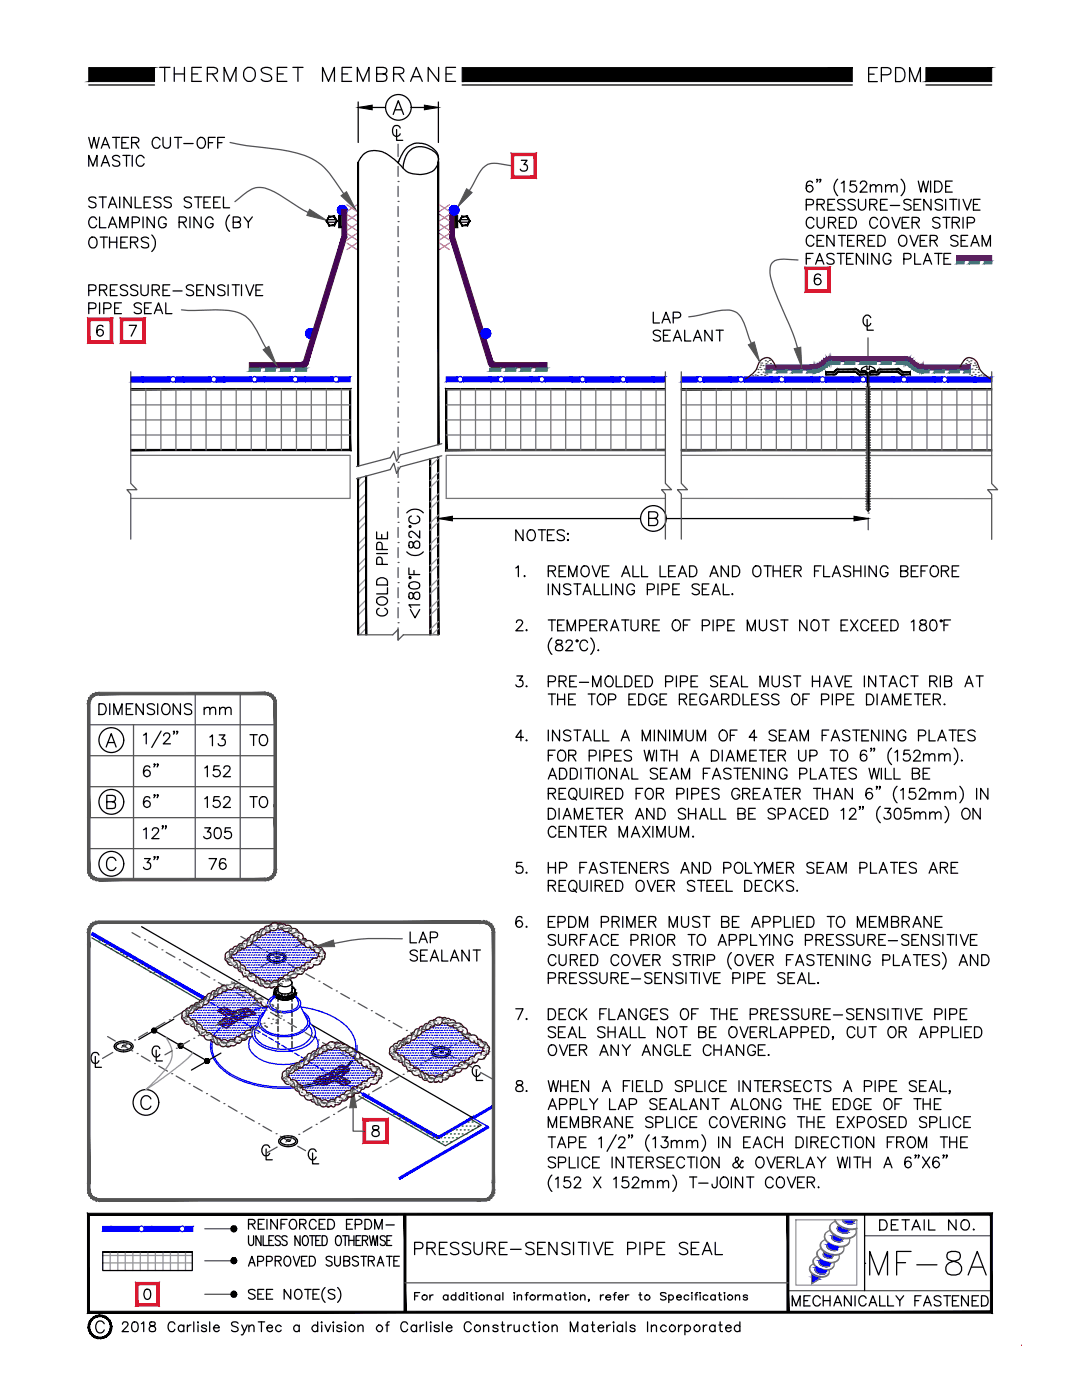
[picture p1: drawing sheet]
<svg xmlns="http://www.w3.org/2000/svg" width="216mm" height="279mm" viewBox="0 0 216 279" stroke-linecap="round" stroke-linejoin="round" font-family="sans-serif">
<defs><g id="words">
<text font-size="8.8" x="172.2" y="255.8">MF-8A</text>
<g font-size="6.2">
<text x="30.7" y="17.6">THERMOSET MEMBRANE</text>
<text x="172.2" y="17.6">EPDM</text>
</g>
<g font-size="5.7">
<text x="27.5" y="156.3">6&quot;</text>
<text x="27.5" y="162.3">6&quot;</text>
<text x="27.5" y="168.6">12&quot;</text>
<text x="27.5" y="174.6">3&quot;</text>
<text x="81.5" y="251.5">PRESSURE-SENSITIVE PIPE SEAL</text>
</g>
<text font-size="5.3" fill="#f0f" x="90.7" y="51.2" transform="rotate(-90 90.7 51.2)">XXXXX</text>
<g font-size="5.3">
<text x="78.3" y="124.2" transform="rotate(-90 78.3 124.2)">COLD PIPE</text>
<text x="18.3" y="143.9">DIMENSIONS</text>
<text x="40.6" y="149.9">13</text>
<text x="48.7" y="149.9">TO</text>
<text x="39.5" y="156.3">152</text>
<text x="39.5" y="162.3">152</text>
<text x="48.7" y="162.3">TO</text>
<text x="39.5" y="168.6">305</text>
<text x="40.6" y="174.6">76</text>
</g>
<text font-size="4.9" fill="#545454" x="72" y="51.2" transform="rotate(-90 72 51.2)">XXXXX</text>
<g font-size="4.9">
<text x="174.3" y="246.6">DETAIL NO.</text>
<text x="157" y="261.8">MECHANICALLY FASTENED</text>
</g>
<text font-size="4.4" x="39.5" y="143.9">mm</text>
</g></defs>
<!-- layer: MEMBRANE1 -->
<g fill="none" stroke="#00f" stroke-width=".25">
<path d="M61 66.5h1.9M61 66.6h1.9M61 66.4h1.9M61 66.4h1.8M61 66.3h1.8M61 66.7h1.9M61 66.7h1.8M61 66.8h1.8M61.1 66.2h1.7M61.1 66.1h1.7M61.1 67h1.7M61.1 66h1.6"/>
<path d="M61.1 67h1.6M61.2 66h1.5M61.2 67.1h1.5M61.2 65.9h1.5M61.3 65.9h1.3M61.3 67.2h1.3M61.3 65.9h1.2M61.3 67.3h1.2M61.4 65.8h1.1M61.4 67.3h1.1M61.5 67.4h.9M61.5 65.7h.8"/>
<path d="M61.6 67.4h.7M61.7 65.6h.5M62.8 66.9h-1.7M96 66.5h1.9M96 66.4h1.9M96 66.6h1.9M96 66.7h1.9M96.1 66.3h1.8M96.1 66.2h1.7M96.1 66.7h1.8M96.1 66.8h1.8M96.1 66.9h1.7"/>
<path d="M96.1 67h1.7M96.2 66.1h1.6M96.2 66h1.6M96.2 67h1.6M96.2 66h1.5M96.2 67.1h1.5M96.2 65.9h1.5M96.3 65.9h1.3M96.3 67.2h1.3M96.4 67.3h1.2M96.4 65.8h1.2M96.4 67.3h1.1"/>
<path d="M96.5 67.4h.9M96.6 65.7h.7M96.6 67.4h.7M96.7 65.6h.5M24.2 189.4l.7 .4M25.4 190.1l.8 .5M26.6 190.8l.9 .5M27.9 191.6l.9 .5M29.2 192.4l.9 .5M30.5 193.2l.9 .5M31.8 193.9l.9 .5M33.1 194.7l.8 .5"/>
<path d="M34.3 195.5l.9 .5M35.7 196.2l.8 .6M36.9 197l.9 .6M38.2 197.8l.9 .5M39.5 198.6l.9 .5M40.8 199.3l.9 .5M54.8 198.7a1.59 1.59 0 0 0-1.2 2.2 4.5 4.5 0 0 0 6.2 0 1.39 1.39 0 0 0-.7-2M54.9 199a1.27 1.27 0 0 0-1.1 1.1 1.27 1.27 0 0 0 .9 1.3 4 4 0 0 0 4.7-.6 1.02 1.02 0 0 0 0-1.2M54.9 198.9l-1 1.1M58.9 198.7l.5 1M42.1 200.1l.8 .5M42.2 207.7a6.1 6.1 0 0 0 2.9 6.3l1.9 1.2a22.6 22.6 0 0 0 11.6 2"/>
<path d="M42.4 207.8a6 6 0 0 0 3 6.1 20.9 20.9 0 0 0 12.8 3M42.9 206.3l-.6 .7M43.4 200.9l.9 .5M43.9 205.2l-.7 .7M44.7 201.7l.8 .5M45 204.2l-.7 .6M45.9 202.4l.9 .5M46.2 203.3l-.8 .6M47.2 203.2l.9 .5M47.5 202.6l-.8 .5M48.5 204l.9 .5M48.9 202l-.9 .4"/>
<path d="M49.8 204.8l.8 .5M50.3 206.7a2.59 2.59 0 0 0 .5 3.9 10.1 10.1 0 0 0 11.5 0 2.56 2.56 0 0 0 .6-3.8M50.3 201.5l-.9 .3M51.1 205.5l.9 .5M51.5 204.1a2.42 2.42 0 0 0-.2 4.1 9.3 9.3 0 0 0 9.8 .6 2.93 2.93 0 0 0 1.7-3.3l-.3-.6-.7-.8M51.5 204.5a2.21 2.21 0 0 0 .2 3.4 8.5 8.5 0 0 0 9.6 0 2.08 2.08 0 0 0 .4-3.2M51.8 201.3l-1 .2M52.4 206.3l.8 .5M52.5 202.6a1.8 1.8 0 0 0 .2 2.8 6.9 6.9 0 0 0 7.9 0 1.8 1.8 0 0 0 .2-2.8M52.8 201.9a2.19 2.19 0 0 0-1.3 2.1 2.19 2.19 0 0 0 1.5 2 7.7 7.7 0 0 0 8-.4 2.09 2.09 0 0 0-.4-3.6M53.3 201.1l-1 .1M53.5 200.7l-1.6 2.9"/>
<path d="M53.7 207.1l.8 .5M55 207.8l.8 .6M56.2 208.6l.9 .5M57.5 209.4l.9 .5M58.8 210.2l.9 .5M59.9 200.7l1.5 3.1M60.1 201a15.5 15.5 0 0 1 9.6 4.4 5 5 0 0 1 .7 5.7M60.1 210.9l.9 .5M61.4 211.7l.8 .5M62.7 212.5l.8 .5M64 213.3l.8 .5M65.2 214l.9 .5"/>
<path d="M66.5 214.8l.9 .5M67.8 215.6l.9 .5M69.1 216.4l.8 .5M70.4 217.1l.9 .5M71.3 208.6a4.8 4.8 0 0 1-.7 2.6M71.7 217.9l.7 .4M94.3 223.1l3.2 1.8"/>
<circle cx="34.5" cy="75.7" r=".56"/>
<circle cx="42.7" cy="75.7" r=".56"/>
<circle cx="50.8" cy="75.7" r=".56"/>
<circle cx="58.9" cy="75.7" r=".56"/>
<circle cx="61.9" cy="66.6" r=".94"/>
<circle cx="67" cy="75.7" r=".56"/>
<circle cx="91.9" cy="75.7" r=".56"/>
<circle cx="97" cy="66.6" r=".94"/>
<circle cx="100" cy="75.7" r=".56"/>
<circle cx="108.1" cy="75.7" r=".56"/>
<circle cx="116.2" cy="75.7" r=".56"/>
<circle cx="124.4" cy="75.7" r=".56"/>
<circle cx="139.7" cy="75.7" r=".56"/>
<circle cx="147.9" cy="75.7" r=".55"/>
<circle cx="156" cy="75.7" r=".56"/>
<circle cx="164.1" cy="75.7" r=".56"/>
<circle cx="172.3" cy="75.7" r=".56"/>
<circle cx="180.4" cy="75.7" r=".56"/>
<circle cx="188.5" cy="75.7" r=".56"/>
<circle cx="28.2" cy="245.2" r=".56"/>
<circle cx="36.3" cy="245.2" r=".56"/>
</g>
<!-- layer: FLASHING1 -->
<g fill="#4c0039" stroke="#4c0039" stroke-width=".2">
<path d="M49.8 72.4v1l10.7-1zM49.8 73.4l10.7-1v1zM60.5 72.4v1l.4-.1z"/>
<path d="M60.5 72.4l.4 .9 .3-.3zM60.5 72.4l.9 .3-.2 .3zM68.2 47.2l-7.7 25.2 .9 .3zM68.2 47.2l1 .2-7.8 25.3zM68.2 41.9v5.3l1 .2zM68.2 41.9h1v5.5z"/>
<path d="M98.4 73.4h10.7v-1zM98.4 72.4h10.7l-10.7 1z"/>
<path d="M97.5 72.7l.2 .3 .7-.6zM97.7 73l.7-.6-.4 .9zM98.4 72.4l-.4 .9 .4 .1z"/>
<path d="M89.7 47.4l7.8 25.3 .9-.3zM89.7 47.4l1-.2 7.7 25.2zM89.7 41.9v5.5l1-.2zM89.7 41.9h1v5.3z"/>
</g>
<!-- layer: DETAIL -->
<g fill="none" stroke="#000" stroke-width=".25">
<path d="M71.4 32.4l.6-1 .7-.7a4.4 4.4 0 0 1 5.4 .7l1.3 1 1.6 1.7 .5 .3 .9 .3 1.7 .1 1.7-.4a2.86 2.86 0 0 0 1.7-2.8 2.86 2.86 0 0 0-2-2.5l-1.1-.5h-1.4l-1.4 .5-.5 .4-.7 .9-1 2.1M87.4 32.3l-.1-1.2-1-1.1-1.6-.6-1.6-.1-1 .4-.8 .9-.6 1.5-.3 1.5M65.3 43.8h1.8M65.3 44.4h1.8M91.8 43.8h1.8M91.8 44.4h1.8M171.8 73.8v.1l.9 .1 .4 .4M173 73.1l-.8 .3-.3 .4M173 73.1v.6h.5v-.6l1 .4M173.1 74.4v27.5l.1 .2 .2-27.7M173.4 74.3h.1M173.4 74.3v.1"/>
<path d="M174 73.9l-.5 .4M174.5 73.5l.1 .3M174.6 73.8v.1h-.6M173.2 98.1v2.4M28.3 184.9l25.3 14.7M53.4 191.5l.5 .4M53.7 191.3l.3 .3M53.9 190.3l-.6 .6 .1 .6M53.9 190.3a2.83 2.83 0 0 1 2.6 0M53.9 191.9l.5 .2M54 190.6l-.3 .4v.3M54 190.6l1.2-.2 1.1 .2"/>
<path d="M54 191.6l1.2 .3 1.1-.3M54.4 192.1h1.5M54.8 197.9v.9M54.9 198.1v.8M55 197.9h.1M55 197.7h.1M55.1 191.1v.1M55.1 191.2h.4M55.2 197.4h.1M55.3 198l-.3 .3v.7M55.3 198.5v.7M55.4 196.8l-.5 .5"/>
<path d="M55.5 198.2h.1M55.5 196.1v1.7M55.5 198.6v1.2M55.5 191l.2 .1M55.5 191h-.3l-.1 .1M55.5 197.3a.81 .81 0 0 0 .8 1M55.5 198.7v.6M55.6 198.5h.1M55.6 198.7v.6M55.6 191.2h-.1M55.6 195.8a.74 .74 0 0 0 .8 1M55.6 191.1v.1"/>
<path d="M55.7 191.1h.1M55.8 198.7v.7M55.8 198.8v.7M55.9 195.6l-.3 .3M56 198.4h.1M56 198.8v.7M56.1 198.8v.7M56.1 198.7h.1M56.3 198.4l-.1 .2M56.3 198.9v.6M56.3 196.9h1.1M56.3 195.4h1.1"/>
<path d="M56.3 190.6l.4 .4v.3M56.4 195.4l-.5 .1M56.4 198.9v.6M56.5 191.9l-.6 .2M56.5 190.3l.5 .6v.6M56.6 198.9v.7M56.7 191.3l-.4 .3M56.7 198.6h.1M56.9 198.9v.7M56.9 191.5l-.4 .4M57.1 198.9v.7M57.2 198.9v.7"/>
<path d="M57.2 198.8h.1M57.3 198.9v.6M57.4 198.9v.6M57.4 198.6l.1 .2M57.4 195.4l.5 .1M57.5 198.5h.1M57.6 198.8v.7M57.8 198.8v.7M57.9 195.6l.3 .3M58 198.6h.1M58 198.7v.7M58.1 198.2h.1"/>
<path d="M58.1 198.7v.6M58.1 197.9l.3 .2M58.2 195.8l.1 .3M58.2 198.6v.7M58.2 197.3v.5M58.3 196.1l-.3 .4-.6 .3M58.3 196.1v1.7M58.3 198.6v1.2M58.3 197.8a2.01 2.01 0 0 1-2 .5M58.3 197.2h.1M58.4 198.5v.7M58.5 198.4v.7"/>
<path d="M58.6 198.4v.7M58.7 198.3v.7M58.7 198.2v.8M58.8 198v.8M58.9 199h.1M58.9 197.9v.8M58.9 198.7l.2 .2M23.4 209.6a.88 .88 0 0 1-.6-1 .88 .88 0 0 1 .9-.7 2.35 2.35 0 0 1 2.8 .7l-.1 .6-.4 .4M23.4 209.6a2.83 2.83 0 0 0 2.6 0M24 209.5h1.3M24 209.5a.76 .76 0 0 1-.8-.8 2.07 2.07 0 0 1 3 .1l-.2 .4-.7 .3M24.4 208.8h.1"/>
<path d="M24.5 208.7l-.1 .1M24.5 208.7a.26 .26 0 0 1 .3-.2 .26 .26 0 0 1 .2 .3h-.5M30.7 205.6l10.6 6.1M34.7 203.4l-7 4.1M44.1 210.2l-5.9 3.4M55.5 200.3v1.1M55.5 201.8v1M55.5 203.4v1M55.5 204.8v1.1M55.5 206.4v1M55.5 207.8v1.3M58.3 200.3v1"/>
<path d="M58.3 201.8v1M58.3 203.3v1M58.3 204.8v1.1M58.3 206.3v1M58.3 207.8v1.3M62.3 204.6l32 18.5M62.9 206.7l.1 .2M70.1 211.7a12.9 12.9 0 0 1-7.9 4.7l-2.9 .4M70.4 211.8a15 15 0 0 1-10.7 5.3M86.5 209.8v.4M86.5 209.8a2.07 2.07 0 0 1 3 .2l-.2 .3-.6 .3M86.5 210.2l.8 .4"/>
<path d="M86.7 210.7a2.83 2.83 0 0 0 2.6 0M87.3 209h1.5M87.3 209a1.04 1.04 0 0 0-1.1 1.4l.5 .3M87.3 210.6h1.4M87.9 210v.1M87.9 209.9v.1M87.9 209.9l-.1 .1M87.9 209.9h.5M87.9 210h.5M88.4 209.9v.1M88.4 210v.1M88.4 210h.1"/>
<path d="M88.8 209a1.03 1.03 0 0 1 1 1.4l-.5 .3M56.2 227.4a2.24 2.24 0 0 1 2.8 .3 1.55 1.55 0 0 1-2 .8 .86 .86 0 0 1-1-.9zM56.7 228.8h1.5M56.7 226.8h1.5M56.7 226.7a.96 .96 0 0 0-1 .7 .96 .96 0 0 0 .5 1.1l.5 .2M57.2 227.6l.4 .2 .3-.2M57.3 227.6h-.1M57.3 227.6h.1M57.4 227.5h.3M57.4 227.5h-.1M57.7 227.5h.1M57.8 227.6h.1"/>
<path d="M57.9 227.6h.1M58.2 226.7l1 .7M59.2 228.1l-.2 .3-.8 .3M59.2 227.4l.2 .4-.2 .3"/>
</g>
<g fill="#000" stroke="#000" stroke-width=".2">
<path d="M71.3 32.4l.3 60.6v-60.6zM71.3 32.4l.3 60.6h-.3z"/>
<path d="M87.3 32.3l.3 56.5v-56.5zM87.3 32.3l.3 56.5h-.3z"/>
<path d="M65.6 45.1h1.1l-.1-.2zM65.7 44.9h.9l-1 .2zM65.1 44.1l.5 1 .1-.2zM65.1 44.1h.1l.5 .8zM65.6 43.1l-.5 1h.1zM65.6 43.1l.1 .2-.5 .8zM65.6 43.1l.1 .2 1-.2zM65.7 43.3l1-.2-.1 .2zM66.7 43.1l-.1 .2 .7 .8zM66.6 43.3l.7 .8h-.2zM67.1 44.1l-.4 1 .6-1zM67.1 44.1l-.4 1-.1-.2z"/>
<path d="M92.3 44.9l-.1 .2 1-.2zM92.2 45.1l1-.2 .1 .2zM93.7 44.1l-.5 .8 .1 .2zM93.7 44.1h.1l-.5 1zM93.2 43.3l.5 .8h.1zM93.3 43.1l.5 1-.6-.8zM92.3 43.3h.9l.1-.2zM92.2 43.1h1.1l-1 .2zM92.2 43.1l-.4 1 .5-.8zM92.2 43.1l-.4 1h-.2zM91.6 44.1l.7 .8-.5-.8zM91.6 44.1l.7 .8-.1 .2z"/>
<path d="M166.2 74.2h.2zM166.2 74.2h.2zM166.4 74.2l.2-.1zM166.6 74l-.2 .2z"/>
<path d="M166.5 74.7h.2zM166.5 74.7h.2zM166.6 74.7l.2-.1zM166.6 74.7l.2-.1z"/>
<path d="M164.8 74.8l1.7-.1zM164.8 74.8l1.7-.1zM164.8 74.2v.6zM164.8 74.2l.1 .5zM164.8 74.2h1.4zM164.9 74.3l1.3-.1z"/>
<path d="M166.6 74l.1-.1zM166.7 73.9l-.1 .2z"/>
<path d="M167 74.4l-.2 .2zM167 74.4l-.2 .2z"/>
<path d="M166.9 73.7h.2zM166.9 73.7h.2zM166.7 73.9l.2-.1zM166.7 73.9l.2-.1z"/>
<path d="M167.1 73.7h3.7zM167.1 73.7h3.7z"/>
<path d="M167.1 74.3l.3-.1zM167.1 74.3h.3zM167 74.4l.1-.1zM167 74.4l.1-.1z"/>
<path d="M167.4 74.3l3.2-.1zM167.4 74.2h3.2z"/>
<path d="M170.8 74.3l.2 .1zM170.8 74.3l.2 .2zM170.6 74.2l.2 .1zM170.6 74.2l.2 .1z"/>
<path d="M171.1 74.6l.2 .1zM171.1 74.6l.2 .1zM171.3 74.7l.2 .1zM171.3 74.7l.2 .1z"/>
<path d="M171 74.5l.1 .1zM171 74.5l.1 .1z"/>
<path d="M171 73.7l.3 .2zM171 73.7l.2 .2zM170.8 73.7l.2 .1zM170.8 73.7l.2 .1z"/>
<path d="M171.3 73.9l.1 .1zM171.2 73.9l.2 .1z"/>
<path d="M171.3 74.1l.2 .1zM171.4 74l.1 .2zM171.5 74.2l.3 .1zM171.5 74.2l.3 .1z"/>
<path d="M171.8 74.2h1zM171.8 74.3l1-.1zM172.8 74.2v.6zM172.8 74.3v.5zM171.5 74.8h1.3zM171.5 74.7h1.3z"/>
<path d="M174.7 74.2h.2zM174.7 74.2h.2zM174.9 74.2l.2-.1zM174.9 74.2l.2-.1z"/>
<path d="M173.7 74.3l1-.1zM173.6 74.2h1.1zM173.6 74.2l.1 .5zM173.6 74.2v.6zM173.7 74.7h1.2zM173.6 74.8l1.3-.1z"/>
<path d="M174.9 74.7h.3zM174.9 74.7h.3zM175.1 74.7l.3-.1zM175.1 74.7l.3-.1z"/>
<path d="M175.2 73.9l-.1 .2zM175.2 73.9l-.1 .2z"/>
<path d="M175.4 74.4v.2zM175.4 74.4v.2z"/>
<path d="M175.4 73.7h.2zM175.4 73.7h.2zM175.2 73.9l.2-.2zM175.2 73.9l.2-.1z"/>
<path d="M175.7 74.3l.2-.1zM175.7 74.3h.2zM175.4 74.4l.3-.1zM175.4 74.4l.3-.1z"/>
<path d="M175.9 74.2h3.2zM175.9 74.3l3.2-.1z"/>
<path d="M175.6 73.7h3.7zM175.6 73.7h3.7z"/>
<path d="M179.3 74.3l.2 .1zM179.3 74.3l.1 .2zM179.1 74.2l.2 .1zM179.1 74.2l.2 .1z"/>
<path d="M179.4 74.5l.2 .1zM179.4 74.5l.2 .1z"/>
<path d="M179.6 74.6l.2 .1zM179.6 74.6l.2 .1zM179.8 74.7l.2 .1zM179.8 74.7l.2 .1z"/>
<path d="M179.5 73.7l.2 .2zM179.5 73.7l.2 .2zM179.3 73.7h.2zM179.3 73.7l.2 .1z"/>
<path d="M179.9 74l.1 .2zM179.9 74l.1 .2zM180 74.2l.2 .1zM180 74.2l.2 .1z"/>
<path d="M179.7 73.9l.2 .1zM179.7 73.9l.2 .1z"/>
<path d="M180 74.7h1.6zM180 74.8h1.6zM181.6 74.3v.5zM181.6 74.2v.6zM180.2 74.3l1.4-.1zM180.2 74.2h1.4z"/>
<path d="M71.3 95.4l.3 31.3v-31.3zM71.3 95.4l.3 31.3h-.3z"/>
<path d="M73 95l.2 31.7v-31.7zM73 95l.2 31.7h-.2z"/>
<path d="M85.7 91.6l.3 35.1v-35.1zM85.7 91.6l.3 35.1h-.3z"/>
<path d="M87.3 91.2l.3 35.5v-35.5zM87.3 91.2l.3 35.5h-.3z"/>
<path d="M54.8 197.9l-.1 .2zM54.8 197.9l-.1 .2zM54.7 198.1l-.1 .2zM54.7 198.1l-.1 .2zM54.6 198.3l.1 .3zM54.7 198.3v.3zM54.7 198.6l.1 .2zM54.7 198.5l.1 .3zM54.8 198.8l.5 .4zM54.8 198.7l.5 .5zM55.3 199.2l.6 .3zM55.3 199.2l.7 .3zM55.9 199.5l.9 .1zM56 199.5l.8 .1zM56.8 199.5h.9zM56.8 199.5h.9zM57.7 199.5l.7-.3zM57.7 199.5l.7-.3zM58.4 199.2l.5-.4zM58.4 199.2l.5-.4zM58.9 198.7l.1-.1zM59 198.5l-.1 .2zM59 198.3v.3zM59 198.3v.2zM59 198.1v.2zM59 198.1v.2zM58.9 197.9l.1 .2zM58.9 197.9l.1 .2z"/>
<path d="M55.4 196.9h.1zM55.4 196.9h.1zM55.4 196.9l-.5 .4zM54.9 197.3l.5-.4zM54.9 197.3l-.1 .2zM55 197.3l-.2 .3zM54.8 197.5v.3zM54.8 197.6v.2zM54.8 197.8v.2zM54.8 197.8v.2zM54.8 198l.1 .2zM54.8 198l.1 .2zM54.9 198.2l.5 .4zM55 198.1l.4 .5zM55.4 198.6l.6 .3zM55.4 198.6l.6 .3zM56 198.8l.8 .2zM56 198.8l.8 .2zM56.8 198.9h.9zM56.8 198.9l.9-.1zM57.7 198.8l.6-.2zM57.7 198.8l.6-.2zM58.3 198.6l.5-.4zM58.3 198.6l.5-.4zM58.9 198l-.1 .2zM58.8 198l-.1 .1zM58.9 197.8l-.1 .2zM58.9 197.8l-.1 .2zM58.9 197.5v.3zM58.9 197.5v.3zM58.8 197.3v.3zM58.7 197.3l.1 .3zM58.3 196.9l.5 .4zM58.3 196.9l.4 .4z"/>
</g>
<path d="M54.8 197.9h.1M58.3 196.9h.1M58.9 197.9h.1" fill="none" stroke="#000" stroke-width=".2"/>
<!-- layer: MEMBRANE1 -->
<g fill="#00f" stroke="#00f" stroke-width=".2">
<path d="M72.2 218.5l15.1 8.7 .3-.4zM72.5 218.1l15.1 8.7-15.4-8.3z"/>
<path d="M94.4 222.9l-.1 .4h.2zM94.2 222.9h.2l-.1 .4zM87.4 227.2l6.9-3.9-.1-.4zM87.3 226.9l6.9-4-6.8 4.3z"/>
<path d="M79.8 235.4l17.8-10.3-.3-.4zM79.6 235l17.7-10.3-17.5 10.7z"/>
<path d="M94.5 223.3l4.1-2.4-.2-.3zM94.3 222.9l4.1-2.3-3.9 2.7z"/>
<path d="M18.2 186.5l22.9 13.3 .3-.5zM18.5 186.1l22.9 13.2-23.2-12.8z"/>
<path d="M89 75.2v1l2.3-1zM89 76.2l2.3-1v1z"/>
<path d="M92.4 75.2v1l5.6-1zM92.4 76.2l5.6-1v1zM98 75.2v1l1.4-1zM98 76.2l1.4-1v1z"/>
<path d="M100.6 75.2v1l5.5-1zM100.6 76.2l5.5-1v1zM106.1 75.2v1l1.4-1zM106.1 76.2l1.4-1v1z"/>
<path d="M108.7 75.2v1l5.6-1zM108.7 76.2l5.6-1v1zM114.3 75.2v1l1.4-1zM114.3 76.2l1.4-1v1z"/>
<path d="M116.8 75.2v1l5.6-1zM116.8 76.2l5.6-1v1zM122.4 75.2v1l1.4-1zM122.4 76.2l1.4-1v1z"/>
<path d="M124.9 75.2v1l5.6-1zM124.9 76.2l5.6-1v1zM130.5 75.2v1l2.3-1zM130.5 76.2l2.3-1v1z"/>
<path d="M135.9 75.2v1l3.3-1zM135.9 76.2l3.3-1v1z"/>
<path d="M140.3 75.2v1l5.6-1zM140.3 76.2l5.6-1v1zM145.9 75.2v1l1.4-1zM145.9 76.2l1.4-1v1z"/>
<path d="M148.4 75.2v1l5.6-1zM148.4 76.2l5.6-1v1zM154 75.2v1l1.4-1zM154 76.2l1.4-1v1z"/>
<path d="M156.6 75.2v1l5.6-1zM156.6 76.2l5.6-1v1zM162.2 75.2v1l1.3-1zM162.2 76.2l1.3-1v1z"/>
<path d="M164.7 75.2v1l5.6-1zM164.7 76.2l5.6-1v1zM170.3 75.2v1l1.4-1zM170.3 76.2l1.4-1v1z"/>
<path d="M172.8 75.2v1l5.6-1zM172.8 76.2l5.6-1v1zM178.4 75.2v1l1.4-1zM178.4 76.2l1.4-1v1z"/>
<path d="M180.9 75.2v1l5.6-1zM180.9 76.2l5.6-1v1zM186.5 75.2v1l1.4-1zM186.5 76.2l1.4-1v1z"/>
<path d="M189.1 75.2l-.1 1 5.7-.9zM189 76.2l5.7-.9v.9zM194.7 75.3v.9l3.2-.9zM194.7 76.2l3.2-.9v.9z"/>
<path d="M67.6 76.2h2.3v-1zM67.6 75.2h2.3l-2.3 1z"/>
<path d="M60.8 76.2h5.7v-1zM60.8 75.2h5.7l-5.7 1zM59.5 76.2h1.3v-1zM59.5 75.2h1.3l-1.3 1z"/>
<path d="M52.8 76.2h5.5v-1zM52.8 75.2h5.5l-5.5 1zM51.3 76.2h1.5v-1zM51.3 75.2h1.5l-1.5 1z"/>
<path d="M44.6 76.2h5.6v-1zM44.6 75.2h5.6l-5.6 1zM43.2 76.2h1.4v-1zM43.2 75.2h1.4l-1.4 1z"/>
<path d="M36.5 76.2h5.6v-1zM36.5 75.2h5.6l-5.6 1zM35.1 76.2h1.4v-1zM35.1 75.2h1.4l-1.4 1z"/>
<path d="M28.4 76.2h5.6v-1zM28.4 75.2h5.6l-5.6 1zM26.1 76.2h2.3v-1zM26.1 75.2h2.3l-2.3 1z"/>
<path d="M36.9 245.7h1.6v-.9zM36.9 244.8h1.6l-1.6 .9z"/>
<path d="M30.2 245.7h5.6v-.9zM30.2 244.8h5.6l-5.6 .9zM28.8 245.7h1.4v-.9zM28.8 244.8h1.4l-1.4 .9z"/>
<path d="M22.1 245.7h5.6v-.9zM22.1 244.8h5.6l-5.6 .9zM20.5 245.7h1.6v-.9zM20.5 244.8h1.6l-1.6 .9z"/>
</g>
<!-- layer: SECURTAPE 1 -->
<g fill="none" stroke="#1f7f00" stroke-width=".25">
<path d="M18.3 187.2l22.2 12.8M19.8 187.8h.1M20.5 187.8h.1M21 188.5h.1M21.7 188.5h.1M22.1 189.3h.1M22.9 189.3h.1M23.3 190.1h.1M24.1 190.1h.1M24.5 190.6h.1M25.2 190.9h.1M26.4 191.7h.1"/>
<path d="M27.2 191.7h.1M27.6 192.5h.1M28.4 192.5h.1M28.8 193.2h.1M29.6 193.2h.1M29.9 194h.1M30.7 194h.1M31.9 194.8h.1M32.7 194.8h.1M33.1 195.6h.1M33.9 195.6h.1M34.3 196.4h.1"/>
<path d="M35.1 196.4h.1M49.8 205.5h.1M50.6 205.5h.1M70.5 217.9h.1M71.3 217.9h.1M71.6 218.7l17.3 10 7.1-4.1-2.1-1.3M76.6 221.6h.1M77.4 221.6h.1M78.5 222.4h.1M79.3 222.4h.1M79.7 223.2h.1M80.5 223.2h.1"/>
<path d="M80.9 223.9h.1M81.7 223.9h.1M82.1 224.7h.1M82.8 224.7h.1M84 225.5h.1M84.8 225.5h.1M85.2 226.3h.1M86 226.3h.1M86.4 227.1h.1M87.1 227v-.1l.2 .2M87.1 227.1h.1M87.5 227.9h.1"/>
<path d="M87.6 226.9v.2M87.9 227.1h.1M88.3 227.9h.1M88.7 227.1h.1M89.1 226.3h.1M89.1 227.9h.1M89.5 227.1h.1M89.9 226.3h.1M89.9 227.9h.1M90.3 225.5h.1M90.3 227.1h.1M90.6 226.3h.1"/>
<path d="M91.1 225.5h.1M91.1 227.1h.1M91.5 226.3h.1M91.8 225.5h.1M92.2 224.7h.1M92.2 226.3h.1M92.6 225.5h.1M93 224.7h.1M93 226.3h.1M93.4 223.9h.1M93.4 225.5h.1M93.8 224.7h.1"/>
<path d="M94.1 223.3h.1M94.2 223.9h.1M94.2 225.5h.1M94.6 224.7h.1"/>
</g>
<!-- layer: 0 -->
<g fill="none" stroke="#000" stroke-width=".25">
<path d="M17.7 17h13.1M92.2 17h77.9M184.8 17h13.1M95.3 224.7h.1M20.5 249.9h17.9v3.7h-17.9zM80.8 242.3v13.7M82.7 258.6h.7M83.7 258h-1v1.4M85.8 258.4v1M86.4 258.4a.57 .57 0 0 0-.6 .5M89.4 258.6a.51 .51 0 0 0-.8 0 .51 .51 0 0 0 0 .7 .51 .51 0 0 0 .8-.1M89.4 258.4v1"/>
<path d="M90.9 258.6a.51 .51 0 0 0-.7 0 .51 .51 0 0 0 0 .7 .51 .51 0 0 0 .7-.1M90.9 258v1.4M92.5 258.6a.51 .51 0 0 0-.7 0 .51 .51 0 0 0 0 .7 .51 .51 0 0 0 .7-.1M92.5 258v1.4M93.1 258h.2zM93.2 258.4v1M93.8 258.4h.6M94 258v1.2l.1 .2h.3M95 258h.1zM95.1 258.4v1M97.2 258.7l.2-.2a.38 .38 0 0 1 .7 .2v.7M97.2 258.4v1"/>
<path d="M99.7 258.6a.51 .51 0 0 0-.8 0 .51 .51 0 0 0 0 .7 .51 .51 0 0 0 .8-.1M99.7 258.4v1M100.3 258v1.4M102.5 258h.2zM102.6 258.4v1M103.2 258.7a.55 .55 0 0 1 .8-.2l.1 .9M103.2 258.4v1M104.8 258.4h.5M105.4 258h-.3l-.1 1.4M107.3 258.4v1M108 258.4a.57 .57 0 0 0-.7 .5M108.4 258.7l.4-.3 .4 .1 .1 .9"/>
<path d="M108.4 258.4v1M109.3 258.7l.2-.2a.38 .38 0 0 1 .7 .2v.7M111.9 258.6a.53 .53 0 0 0-.8-.1 .53 .53 0 0 0 0 .8 .53 .53 0 0 0 .8-.1M111.9 258.4v1M112.5 258.4h.5M112.7 258v1.2l.1 .2h.3M113.6 258h.2zM113.7 258.4v1M115.8 258.7l.3-.2a.38 .38 0 0 1 .6 .2v.7M115.8 258.4v1M117.6 259.4h-.2h.2l-.2 .3M119.8 258.4v1"/>
<path d="M120.5 258.4a.57 .57 0 0 0-.7 .5M120.9 258.9h.9a.51 .51 0 0 0-.6-.4 .51 .51 0 0 0-.3 .7 .51 .51 0 0 0 .8 .2l.1-.2M122.4 258.4h.5M123 258h-.3l-.1 .2v1.2M123.4 258.9h.9a.47 .47 0 0 0-.5-.5 .47 .47 0 0 0-.4 .5v.1a.51 .51 0 0 0 .4 .4 .51 .51 0 0 0 .5-.2M124.9 258.4v1M125.5 258.4a.52 .52 0 0 0-.6 .5M127.5 258.4h.5M127.7 258v1.2l.1 .2h.3M132.9 258.2l-.4-.2h-.6l-.1 .2 .1 .3 .8 .3 .2 .4a.79 .79 0 0 1-1.1 0M133.4 258.6a.51 .51 0 0 1 .8 0 .51 .51 0 0 1 0 .7 .51 .51 0 0 1-.8-.1M133.4 258.4v1.6"/>
<path d="M135 258.9h.9a.47 .47 0 0 0-.4-.5 .47 .47 0 0 0-.5 .5v.1a.51 .51 0 0 0 .4 .4 .51 .51 0 0 0 .5-.2M137.4 258.6a.51 .51 0 0 0-.7 0 .51 .51 0 0 0 0 .7 .51 .51 0 0 0 .7-.1M138 258h.1zM138.1 258.4v1M138.7 258.4h.5M139.2 258h-.2l-.1 .2v1.2M139.6 258h.2zM139.7 258.4v1M141.2 258.6a.51 .51 0 0 0-.7 0 .51 .51 0 0 0 0 .7 .51 .51 0 0 0 .7-.1M142.7 258.6a.51 .51 0 0 0-.7 0 .51 .51 0 0 0 0 .7 .51 .51 0 0 0 .7-.1M142.7 258.4v1M143.4 258.4h.5"/>
<path d="M143.6 258v1.2l.1 .2h.3M144.5 258h.2zM144.6 258.4v1M146.7 258.7l.4-.3 .4 .1 .1 .9M146.7 258.4v1M149.2 258.6a.51 .51 0 0 0-.9 0l.2 .3 .6 .1 .1 .2a.51 .51 0 0 1-.9 0"/>
<circle cx="84.7" cy="258.9" r=".53"/>
<circle cx="96.1" cy="258.9" r=".53"/>
<circle cx="106.3" cy="258.9" r=".53"/>
<circle cx="114.8" cy="258.9" r=".53"/>
<circle cx="129.2" cy="258.9" r=".53"/>
<circle cx="145.7" cy="258.9" r=".52"/>
</g>
<!-- layer: LEADERS -->
<g fill="none" stroke="#545454" stroke-width=".25">
<path d="M45.9 28.4l3.3 .7a50.3 50.3 0 0 1 11.6 1.9 11.4 11.4 0 0 1 5.9 5l1.9 2.7M79.4 36.2h.1M79.4 32.2h.1M79.4 28.8v2.4M79.4 33.2v2M79.4 37.2v2M102.3 33.1l-.7-.1a8.5 8.5 0 0 0-4.3-.2 4.9 4.9 0 0 0-2.2 2.6l-1.4 2.6M46.9 40.2l1.6-1.3a4.5 4.5 0 0 1 4.4-1.4 16.4 16.4 0 0 1 4.7 2.6l3.9 2.3M79.4 56.2h.1M79.4 52.2h.1M79.4 48.2h.1M79.4 44.2h.1"/>
<path d="M79.4 40.2h.1M79.4 41.2v2M79.4 45.2v2M79.4 49.2v2M79.4 53.2v2M79.4 57.2v2M159.2 51.9a8.6 8.6 0 0 0-4.6 .1 2.27 2.27 0 0 0-1 2.5l.7 2.8 3.9 9.1 .9 3.1M36.2 61.8l1.3 .2 4.1-.1a13 13 0 0 1 6.9 .9l.9 .7 .8 .9 1 1.6 1.9 3.5M79.4 76.2h.1M79.4 72.2h.1M79.4 68.2h.1M79.4 64.2h.1"/>
<path d="M79.4 60.2h.1M79.4 61.2v2M79.4 65.2v2.1M79.4 69.2v2M79.4 73.2v2.1M79.4 77.2v2M137.4 63.2l2.2-.3a20.1 20.1 0 0 1 5.9-1 3.3 3.3 0 0 1 2.9 2.5l1.5 4.1M173.2 67.4v4.9M79.4 96.3h.1M79.4 92.3h.1M79.4 88.3h.1M79.4 84.3h.1"/>
<path d="M79.4 80.2h.1M79.4 81.3v2M79.4 85.2v2M79.4 89.3v2M79.4 93.2v2.1M79.4 97.3v2M88.2 88.5l-8.3 2.3-.8 1.3-.5-2.1-.7 1.3-6.8 1.8M88.2 91l-8.3 2.2-.8 1.3-.5-2.1-.7 1.3-6.8 1.8M173.2 98.4h.1M173.2 94.4h.1M173.2 91v2.4M173.2 95.4v2"/>
<path d="M173.2 99.4v2M79.4 100.3h.1M79.4 101.2v2.1M173.2 102.4h.1M173.2 103.4v2.3M71.4 126.7h7l1-1.1v2.1l1.1-1h7M79.4 125.3v2.4M26.3 186.1l1.7 1M28.8 187.6h.1M29.7 188l1.7 1M32.3 189.6h.1M33.2 190.1l1.7 .9"/>
<path d="M35.8 191.5h.1M36.6 192.1l1.8 1M39.3 193.5h.1M40.1 194l1.7 1.1M40.7 199.5h.1M42.7 195.6h.1M43.3 198l-1.7 1M43.6 196.1l1.7 .9M44.2 197.5h.1M46.2 197.6h.1M46.8 196l-1.7 1M47 198.1l1.8 .9"/>
<path d="M47.6 195.5h.1M49.6 199.5h.1M49.8 187.9l2.5 1.5M50.3 194l-1.8 1M51.1 193.5h.1M51.4 199.9l-1.5 .8M53.2 189.9h.1M53.7 192l-1.7 1M54.1 190.4l1.7 1M54.6 191.5h.1M56.7 191.9h.1M57.2 190l-1.8 1"/>
<path d="M57.5 192.3l1.8 1.1M58.1 189.5h.1M60.2 193.8h.1M61 187.9l-2.1 1.1M61 194.3l1.8 1M63.6 195.8h.1M64.5 196.3l1.8 1M67.1 197.8h.1M68 198.3l1.7 .9M70.6 199.8h.1M80.3 187.4l-3.5-.1a36 36 0 0 0-10.2 1M21.5 206.9l1.5 .9"/>
<path d="M22.5 210l-2 1.2M23.4 209.5h.1M23.9 208.3h.1M24.7 208.8l1.8 .9M26 208.1l-1.8 .9M26.9 207.5h.1M27.4 210.3h.1M28.2 210.8l1.7 1M29.4 206l-1.7 1M30.3 205.6h.1M30.8 212.2h.1M31.7 212.8l1.7 1"/>
<path d="M32.9 204l-1.7 1M33.8 203.5h.1M34.3 214.3h.1M34.3 209.7l-1.4 .8M35.2 214.7l1.7 1.1M35.2 209.2h.1M36.4 202l-1.8 1.1M37.2 201.5h.1M37.7 216.3h.1M37.8 207.7l-1.7 1M38.6 216.8l1.8 .9M38.7 207.2h.1"/>
<path d="M39.8 200.1l-1.7 .9M41.2 218.3h.1M41.3 205.7l-1.7 1M42.1 218.8l1.7 1M42.1 205.2h.1M44.7 203.7l-1.7 1M45.6 203.2h.1M48.2 201.7l-1.7 1M49.1 201.2h.1M50.5 200.1l1.8 1M53.1 201.6h.1M54 202l1.7 1.1"/>
<path d="M56.6 203.6h.1M57.5 204.1l1.7 .9M60 205.6h.1M60.9 206.1l1.7 1M63.5 207.5h.1M64.4 208.1l1.7 1M67 209.6h.1M67.8 210.1l1.7 .9M71.5 200.2l1.8 1M72.6 218.9l-1.7 1M73.5 218.4h.1M74.1 201.7h.1"/>
<path d="M75 202.2l1.7 1M76.1 216.9l-1.7 1M77 216.4h.1M77.6 203.7h.1M78.5 204.2l1.7 .9M79.6 214.9l-1.8 1M80.4 214.4h.1M81.1 205.6h.1M81.9 206.1l1.8 1M83 212.9l-1.7 1M83.9 212.4h.1M84.6 207.6h.1"/>
<path d="M85.4 208.1l1.8 1M86.5 210.9l-1.7 1M87.3 210.4h.1M88.1 209.6h.1M88.9 210.1l1.7 1M90 208.9l-1.8 1M90.8 208.4h.1M91.5 211.5h.1M92.4 212l1.8 1M93.7 206.7l-2 1.2M95 213.5h.1M95.9 214l2.6 1.5"/>
<path d="M44.7 220.2h.1M45.6 220.8l1.7 1M48.1 222.3h.1M49 222.8l1.7 1M51.6 224.3h.1M52.5 224.8l1.7 .9M55.1 226.3h.1M55.3 228.9l-2 1.2M55.9 226.8l1.8 1M56.1 228.4h.1M58.6 228.3h.1M58.8 226.9l-1.8 1"/>
<path d="M59.4 228.8l1.6 .8M59.6 226.4h.1M62.2 224.9l-1.7 1M63.1 224.4h.1M65.7 222.9l-1.7 1M66.6 222.4h.1M69.2 220.9l-1.7 1M70 220.4h.1M70.5 221.1v4.6h2.2M40.9 245.2h5.8M40.9 258.3h5.8M40.9 251.6h5.8"/>
</g>
<!-- layer: MEMBRANE1 -->
<path d="M26.1 75.2v1M132.8 75.2v1M197.9 75.3v.9M20.5 244.8v.9" fill="none" stroke="#00f" stroke-width=".2"/>
<!-- layer: INSULATION1 -->
<g fill="#000" stroke="#000" stroke-width=".2">
<path d="M135.9 77.5v.3l62-.3zM135.9 77.8l62-.3v.3z"/>
<path d="M26.1 89.7v.2l43.6-.2zM26.1 89.9l43.6-.2 .3 .2zM69.7 77.8v11.9l.3 .2zM69.7 77.8l.3-.3v12.4zM26.1 77.8h43.6l.3-.3zM26.1 77.5h43.9l-43.9 .3z"/>
<path d="M88.9 89.9h43.9v-.2zM88.9 89.9l.3-.2h43.6zM88.9 77.5v12.4l.3-.2zM88.9 77.5l.3 .3v11.9zM88.9 77.5l.3 .3 43.6-.3zM89.2 77.8l43.6-.3v.3z"/>
<path d="M135.9 89.9l62 .1v-.3zM135.9 89.7h62l-62 .2z"/>
</g>
<!-- layer: INSULATION2 -->
<g fill="none" stroke="#767676" stroke-width=".25">
<path d="M26.1 77.8h43.8M29.1 77.7v12.1M32.1 77.7v12.1M35.1 77.7v12.1M38.1 77.7v12.1M41.1 77.7v12.1M44.1 77.7v12.1M47.1 77.7v12.1M50.1 77.7v12.1M53.1 77.7v12.1M56.1 77.7v12.1M59.2 77.7v12.1"/>
<path d="M62.1 77.7v12.1M65.1 77.7v12.1M68.1 77.7v12.1M89 77.8h43.8M91.9 77.7v12.1M94.9 77.7v12.1M97.9 77.7v12.1M100.9 77.7v12.1M103.9 77.7v12.1M106.9 77.7v12.1M109.9 77.7v12.1M112.9 77.7v12.1"/>
<path d="M115.9 77.7v12.1M118.9 77.7v12.1M121.9 77.7v12.1M124.9 77.7v12.1M127.9 77.7v12.1M130.9 77.7v12.1M135.9 77.8h62M136.9 77.7v12.1M139.9 77.7v12.1M142.9 77.7v12.1M145.9 77.7v12.1M148.9 77.7v12.1"/>
<path d="M151.9 77.7v12.1M154.9 77.7v12.1M157.9 77.7v12.1M160.9 77.7v12.1M163.9 77.7v12.1M166.9 77.7v12.1M169.9 77.7v12.1M172.9 77.7v12.1M176 77.7v12.1M179 77.7v12.1M182 77.7v12.1M185 77.7v12.1"/>
<path d="M187.9 77.7v12.2M190.9 77.7v12.2M193.9 77.7v12.2M196.9 77.7v12.2M26.1 80.8h43.8M26.1 83.8h43.8M26.1 86.8h43.8M89 80.8h43.8M89 83.8h43.8M89 86.8h43.8M89 89.8h43.8M135.9 80.8h62"/>
<path d="M135.9 83.8h62M135.9 86.8h62M135.9 89.8h62"/>
</g>
<!-- layer: DECK1 -->
<path d="M26.1 90.9h43.8v8.6h-43.8M132.8 90.9h-43.8v8.6h43.8M135.9 99.5h62M135.9 90.9h62" fill="none" stroke="#767676" stroke-width=".25"/>
<!-- layer: LINE50 -->
<g fill="none" stroke="#545454" stroke-width=".25">
<path d="M26.1 74.2v22.3l1.2 1.2h-2l.8 .9v9M132.8 74.2v22.3l1.2 1.2h-2l.8 .9v9M135.9 74.2v22.3l1.3 1.2h-2l.7 .9v9M165.1 74.2v.6M165.3 74.2v.6M165.6 74.2v.6M165.8 74.2v.6M166.1 74.2v.6M166.3 74.2v.6M166.6 74.1v.6M166.8 73.8v.8M167.1 73.7v.6"/>
<path d="M167.3 73.7v.5M167.6 73.7v.5M167.8 73.7v.5M168.1 73.7v.5M168.3 73.7v.5M168.6 73.7v.5M168.8 73.7v.5M169.1 73.7v.5M169.3 73.7v.5M169.6 73.7v.5M169.8 73.7v.5M170.1 73.7v.5"/>
<path d="M170.3 73.7v.5M170.6 73.7v.5M170.8 73.7v.6M171.1 73.8v.8M171.3 74v.7M171.6 74.2v.6M171.8 74.2v.6M172.1 74.2v.6M172.4 74.2v.6M172.6 74.2v.6M172.8 78.7l.8 .5-.8 .5M172.8 79.7l.8 .5-.8 .5"/>
<path d="M172.8 77.7l.8 .5-.8 .5M172.8 78.7h.8M172.8 79.2h.8M172.8 79.7h.8M172.8 77.2l.8 .5M172.8 78.2h.8M172.8 77.7h.8M173.6 78.7l-.8 .5 .8 .5M173.6 77.7l-.8 .5 .8 .5M173.6 79.7l-.8 .5M173.6 77.2l-.8 .5M173.8 74.2v.6"/>
<path d="M174.1 74.2v.6M174.3 74.2v.6M174.6 74.2v.6M174.9 74.2v.6M175.1 74v.7M175.4 73.8v.8M175.6 73.7v.6M175.9 73.7v.5M176.1 73.7v.5M176.4 73.7v.5M176.6 73.7v.5M176.8 73.7v.5"/>
<path d="M177.1 73.7v.5M177.3 73.7v.5M177.6 73.7v.5M177.9 73.7v.5M178.1 73.7v.5M178.4 73.7v.5M178.6 73.7v.5M178.9 73.7v.5M179.1 73.7v.5M179.4 73.7v.6M179.6 73.8v.8M179.8 74.1v.6"/>
<path d="M180.1 74.2v.6M180.4 74.2v.6M180.6 74.2v.6M180.9 74.2v.6M181.1 74.2v.6M181.4 74.2v.6M197.9 74.2v22.3l1.2 1.2h-2l.8 1v8.9M172.8 80.2l.8 .5-.8 .5M172.8 99l.8 .6-.8 .5M172.8 98.5l.8 .5-.8 .6M172.8 99.6h.8M172.8 99h.8"/>
<path d="M172.8 98.5h.8M172.8 98h.8M172.8 97.5h.8M172.8 97h.8M172.8 96.5h.8M172.8 96h.8M172.8 86.8l.8 .5M172.8 87.3l.8 .5M172.8 87.3h.8M172.8 87.8h.8M172.8 88.3h.8M172.8 88.8h.8"/>
<path d="M172.8 89.4h.8M172.8 89.9h.8M172.8 86.8h.8M172.8 86.3h.8M172.8 85.8h.8M172.8 85.3h.8M172.8 84.8h.8M172.8 84.3h.8M172.8 84.3l.8 .5M172.8 83.8l.8 .5M172.8 80.7l.8 .5M172.8 81.2l.8 .5"/>
<path d="M172.8 80.2h.8M172.8 80.7h.8M172.8 81.2h.8M172.8 81.7h.8M172.8 82.2h.8M172.8 82.7h.8M172.8 83.3h.8M172.8 83.8h.8M172.8 92.4l.8 .5M172.8 89.9l.8 .5M172.8 92.4h.8M172.8 91.9h.8"/>
<path d="M172.8 91.4h.8M172.8 90.9h.8M172.8 90.4h.8M172.8 92.9h.8M172.8 93.5h.8M172.8 94h.8M172.8 94.5h.8M172.8 95h.8M172.8 95.5h.8M172.8 92.9l.8 .6M172.8 95.5l.8 .5M172.8 99.6l.8 .5"/>
<path d="M172.8 96l.8 .5M173.2 89.9h.1M173.2 86.8h.1M173.2 83.8h.1M173.2 92.9h.1M173.2 96h.1M173.6 87.3l-.8 .5 .8 .5M173.6 87.8l-.8 .5 .8 .5M173.6 88.3l-.8 .5 .8 .6M173.6 88.8l-.8 .6 .8 .5M173.6 85.8l-.8 .5 .8 .5M173.6 85.3l-.8 .5 .8 .5"/>
<path d="M173.6 84.8l-.8 .5 .8 .5M173.6 84.3l-.8 .5 .8 .5M173.6 81.2l-.8 .5 .8 .5M173.6 81.7l-.8 .5 .8 .5M173.6 82.2l-.8 .5 .8 .6M173.6 82.7l-.8 .6 .8 .5M173.6 91.4l-.8 .5 .8 .5M173.6 90.9l-.8 .5 .8 .5M173.6 90.4l-.8 .5 .8 .5M173.6 89.9l-.8 .5 .8 .5M173.6 92.9l-.8 .6 .8 .5M173.6 93.5l-.8 .5 .8 .5"/>
<path d="M173.6 94l-.8 .5 .8 .5M173.6 94.5l-.8 .5 .8 .5M173.6 97.5l-.8 .5 .8 .5M173.6 97l-.8 .5 .8 .5M173.6 96.5l-.8 .5 .8 .5M173.6 96l-.8 .5 .8 .5M173.6 86.8l-.8 .5M173.6 89.4l-.8 .5M173.6 86.3l-.8 .5M173.6 83.8l-.8 .5M173.6 83.3l-.8 .5M173.6 92.4l-.8 .5"/>
<path d="M173.6 91.9l-.8 .5M173.6 95l-.8 .5M173.6 95.5l-.8 .5M173.6 98.5l-.8 .5M173.6 98l-.8 .5M172.8 100.1l.8 .5-.8 .5 .8 .5M172.8 101.6h.8M172.8 101.1h.8M172.8 100.6h.8M172.8 100.1h.8M173.1 101.6h.1M173.4 101.6h.1"/>
<path d="M173.6 100.1l-.8 .5 .8 .5-.8 .5 .3 .2M173.6 101.6l-.2 .2M48.1 186.9l1.5 .9"/>
</g>
<!-- layer: NOTES -->
<g fill="none" stroke="#000" stroke-width=".25">
<path d="M17.7 27.4l.6 2.2 .5-2.2 .5 2.2 .5-2.2M17.7 33.2v-2.2l.9 2.2 .8-2.2v2.2M19.1 39.6a.83 .83 0 0 0-1.4 .2l.2 .3 .9 .3a.55 .55 0 0 1 .2 .9 .97 .97 0 0 1-1.3-.2M19.8 39.3h1.4M20.2 29.6l.8-2.2 .9 2.2M20.2 33.2l.8-2.2 .9 2.2M20.5 28.9h1M20.5 32.5h1M20.5 39.3v2.2M22.5 27.4h1.4M23.2 27.4v2.2M23.9 31.4a.8 .8 0 0 0-.8-.4 .8 .8 0 0 0-.6 .5l.2 .4 .8 .3a.52 .52 0 0 1 .4 .4 .52 .52 0 0 1-.2 .5 1.04 1.04 0 0 1-1.2-.2"/>
<path d="M23.9 39.3v2.2M24.3 28.5h.8M24.5 31h1.5M25.2 31v2.2M25.7 27.4h-1.4v2.2h1.4M26.2 39.3v2.2l-1.5-2.2v2.2M26.3 28.5l1.2-.2a.47 .47 0 0 0 0-.8l-1.2-.1v2.2M26.4 31v2.2M27 39.3v2.2h1.2M27 28.5l.7 1.1M28.8 31.5a.81 .81 0 0 0-1-.5 .81 .81 0 0 0-.6 .9 .95 .95 0 0 0 .2 1 .95 .95 0 0 0 1 .2l.4-.4M30.1 39.3h-1.3v2.2h1.3"/>
<path d="M31.9 27.9a.81 .81 0 0 0-.9-.5 .81 .81 0 0 0-.6 .9 .96 .96 0 0 0 .2 1 .96 .96 0 0 0 1 .2l.3-.4M32.1 39.6a.82 .82 0 0 0-1.4 .2l.2 .3 .8 .3a.55 .55 0 0 1 .2 .9 .9 .9 0 0 1-1.2-.2M32.5 27.4v1.6a.76 .76 0 0 0 .8 .6 .76 .76 0 0 0 .7-.6v-1.6M34.2 39.6a.83 .83 0 0 0-1.5 .2l.2 .3 .9 .3a.55 .55 0 0 1 .2 .9 .97 .97 0 0 1-1.3-.2M34.8 27.4h1.5M35.5 27.4v2.2M36.7 28.6h1.8M38.2 39.6a.82 .82 0 0 0-1.4 .2l.4 .4a1.14 1.14 0 0 1 1 .6v.3a.89 .89 0 0 1-1.4 0M38.8 39.3h1.5M39.6 27.7a.91 .91 0 0 1 1.1-.1 .91 .91 0 0 1 .3 1.2 .83 .83 0 0 1-.8 .8 .83 .83 0 0 1-.9-.8zM39.6 39.3v2.2M41.6 28.5h.8"/>
<path d="M42 39.3h-1.3v2.2h1.3M42.9 27.4h-1.3v2.2M43.4 28.5h.9M44 39.3h-1.4v2.2h1.4M44.6 39.3v2.2h1.2M44.8 27.4h-1.4v2.2M71.5 20.3v8.1M71.5 21.4h5.4M78.5 22.8l1-2.7 1 2.7M78.8 21.9h1.4M79.1 25.9v2.1h1.3M79.9 25.6a.78 .78 0 0 0-.9-.6 .78 .78 0 0 0-.7 .9 .91 .91 0 0 0 .2 1 .91 .91 0 0 0 1.1 .2l.3-.4"/>
<path d="M82.1 21.4h5.4M87.5 20.3v8.1M104 32h1.2l-.7 .8a.68 .68 0 0 1 .8 .8 .68 .68 0 0 1-1 .5h-.3l-.2-.3M162.1 36.5l-.1-.2a.7 .7 0 0 0-1 .3 1.61 1.61 0 0 0 .2 1.6 .68 .68 0 0 0 1-.3 .68 .68 0 0 0-.5-.9 .68 .68 0 0 0-.8 .6M163.2 35.8l-.2 .2v-.2h.2l-.2 .6M163.8 35.8l-.1 .2-.2-.2h.3l-.3 .6M166.6 39.8h-1.4v2.1h1.4M167.1 35.8a2.23 2.23 0 0 0 0 3.3M167.9 36.6l.5-.5v2.2M170.7 36.1h-1l-.1 1a.76 .76 0 0 1 1.2 0 .76 .76 0 0 1-.2 1.1 .76 .76 0 0 1-1.1-.3M171.3 39.8v1.5a.72 .72 0 0 0 .7 .6 .72 .72 0 0 0 .7-.6v-1.5M171.7 36.7l.1-.3 .3-.3 .6 .2a.46 .46 0 0 1 .1 .7l-1.2 1.3h1.4"/>
<path d="M173.7 37.3l.5-.4 .5 .1 .1 1.3M173.7 36.9v1.4M174.8 37.3l.5-.4 .5 .1 .1 1.3M176.7 37.3l.6-.4 .5 .1 .1 1.3M176.7 36.9v1.4M177.1 39.8h-1.4v2.1h1.4M177.9 37.3l.5-.4 .5 .1 .1 1.3M179.8 35.8a2.23 2.23 0 0 1 0 3.3M183.2 36.1l.5 2.2 .5-2.2 .6 2.2 .5-2.2M183.7 39.8h-1.3v2.1h1.3M185.7 36.1v2.2M185.8 39.8v2.1l-1.5-2.1v2.1"/>
<path d="M186.5 36.1h.8a1.18 1.18 0 0 1 .7 1.1 1.18 1.18 0 0 1-.7 1.1h-.8zM188.7 37.2h.8M188.7 39.8v2.1M189.5 39.8h1.4M190 36.1h-1.3v2.2h1.3M190.2 39.8v2.1M191.4 39.8v2.1M192.2 39.8l.8 2.1 .8-2.1M195.6 39.8h-1.4v2.1h1.4M17.7 58l1.3-.1 .1-.3v-.5l-.5-.3h-.9v2.2M17.9 47.6a.8 .8 0 0 1 .9-.3 .8 .8 0 0 1 .6 .9 .95 .95 0 0 1-.3 1 .95 .95 0 0 1-1 .2 1.34 1.34 0 0 1-.2-1.8zM19.3 43.8a.8 .8 0 0 0-.9-.5 .8 .8 0 0 0-.7 .8 .96 .96 0 0 0 .2 1.1 .96 .96 0 0 0 1.1 .2l.3-.5"/>
<path d="M19.9 57.9l1.2-.1 .2-.3-.1-.4-.4-.3h-.9v2.2M19.9 43.3v2.2h1.2M20 47.3h1.4M20.6 57.9l.7 1.1M20.7 47.3v2.2M21.6 41.5l.9-2.2 .8 2.2M21.6 45.5l.9-2.2 .8 2.2M21.9 47.3v2.2M21.9 48.3h1.4M21.9 40.8h1.1M21.9 44.7h1.1M22 57.9h.9"/>
<path d="M23.3 47.3v2.2M23.4 56.8h-1.4v2.2h1.4M23.9 45.5v-2.2l.8 2.2 .8-2.2v2.2M24.1 48.3h.8M25.5 57.2a.8 .8 0 0 0-.8-.4 .8 .8 0 0 0-.7 .5l.2 .4 .8 .3a.55 .55 0 0 1 .2 .9 1.04 1.04 0 0 1-1.2-.2M25.5 47.3h-1.4v2.2h1.4M26 48.3l1.3-.1a.47 .47 0 0 0 0-.8l-1.3-.1v2.2M26.4 44.4h.9a.57 .57 0 0 0 .5-.3 .57 .57 0 0 0-.1-.6l-.4-.2h-.9v2.2M26.8 48.3l.7 1.2M27.5 57.2a.8 .8 0 0 0-.8-.4 .8 .8 0 0 0-.7 .5l.3 .4 .8 .3a.52 .52 0 0 1 .4 .4 .52 .52 0 0 1-.2 .5 1.04 1.04 0 0 1-1.3-.2M28.1 56.8v1.6a.73 .73 0 0 0 .7 .6 .73 .73 0 0 0 .8-.6v-1.6M28.5 43.3v2.2"/>
<path d="M28.8 40.3h.8M29.6 47.6a.83 .83 0 0 0-1.4 .2l.2 .4 .9 .3a.55 .55 0 0 1 .2 .9 1.12 1.12 0 0 1-1.3-.2M30.3 46.9a2.23 2.23 0 0 1 0 3.3M30.4 57.9l1.2-.1 .2-.3-.1-.4-.4-.3h-.9v2.2M30.8 43.3v2.2l-1.4-2.2v2.2M31.1 57.9l.7 1.1M32.5 57.9h.9M33.2 43.8a.78 .78 0 0 0-.9-.5 .78 .78 0 0 0-.7 .8 .93 .93 0 0 0 .2 1.1 .93 .93 0 0 0 1.1 .2l.2-.2 .1-.6h-.5M33.9 56.8h-1.4v2.2h1.4M34.5 58.1h1.8M35.7 44.4h1a.58 .58 0 0 0 .5-.7l-.5-.4h-1v2.2M36.5 44.4l.7 1.1"/>
<path d="M37.9 43.3v2.2M38.6 57.2a.8 .8 0 0 0-.8-.4 .8 .8 0 0 0-.6 .5l.2 .4 .8 .3a.52 .52 0 0 1 .4 .4 .52 .52 0 0 1-.2 .5 1.04 1.04 0 0 1-1.2-.2M39.3 57.9h.8M40.1 43.3v2.2l-1.4-2.2v2.2M40.6 56.8h-1.3v2.2h1.3M40.7 40.3h.8M42.5 43.8a.72 .72 0 0 0-1.1-.4 1.24 1.24 0 0 0 .2 2.1h.4a.67 .67 0 0 0 .5-.9h-.5M42.6 56.8v2.2l-1.4-2.2v2.2M42.6 40.3h.8M44.9 57.2a.8 .8 0 0 0-.8-.4 .8 .8 0 0 0-.7 .5l.3 .4 .8 .3a.52 .52 0 0 1 .4 .4 .52 .52 0 0 1-.2 .5 1.04 1.04 0 0 1-1.3-.2M45.5 56.8v2.2M45.8 42.9a2.19 2.19 0 0 0 0 3.3"/>
<path d="M46.3 56.8h1.5M46.5 44.4l1.3-.2a.47 .47 0 0 0 0-.8l-1.3-.1v2.2l1.3-.1a.58 .58 0 0 0 0-1h-.3M47 56.8v2.2M48.2 56.8v2.2M48.7 43.3l.8 1.1 .8-1.1M49 56.8l.8 2.2 .8-2.2M49.5 44.4v1.1M51.1 57.9h.8M52.4 56.8h-1.3v2.2h1.3M160.9 40.9l1.2-.1a.58 .58 0 0 0 0-.9l-1.2-.1v2.1M160.9 51.6h.8M162.2 50.6h-1.3v2.1"/>
<path d="M162.4 43.9a.78 .78 0 0 0-.9-.5 .78 .78 0 0 0-.6 .8 .95 .95 0 0 0 .2 1 .95 .95 0 0 0 1 .2l.3-.4M162.4 47.5a.78 .78 0 0 0-.9-.5 .78 .78 0 0 0-.6 .8 .91 .91 0 0 0 .3 1.1 .91 .91 0 0 0 1.1-.1l.1-.2M162.7 52.7l.8-2.1 .9 2.1M163 40.8l1.3-.1a.47 .47 0 0 0 0-.8l-1.3-.1v2.1M163 43.4v1.5a.72 .72 0 0 0 .8 .6 .72 .72 0 0 0 .7-.6v-1.5M163 48h.9M163 52h1.1M163.7 55a.63 .63 0 0 0-.6-.3 .63 .63 0 0 0-.5 .4 1.68 1.68 0 0 0 .2 1.7 .68 .68 0 0 0 1-.3 .68 .68 0 0 0-.5-1 .68 .68 0 0 0-.8 .6M163.8 40.8l.7 1.1M164.4 47h-1.4v2.1h1.4M165.2 40.8h.8M165.3 44.4h.9a.58 .58 0 0 0 .6-.6l-.2-.3-1.3-.1v2.1"/>
<path d="M166 44.4l.8 1.1M166.4 47v2.1l-1.4-2.1v2.1M166.4 50.9a.82 .82 0 0 0-1.4 .2l.4 .4 .6 .2a.58 .58 0 0 1 .4 .7 .97 .97 0 0 1-1.4 0M167.1 50.6h1.4M167.3 47h1.4M167.5 44.4h.8M167.8 50.6v2.1M168 47v2.1M168.6 40.1a.83 .83 0 0 0-1.5 .2l.3 .3 .8 .3a.55 .55 0 0 1 .2 .9 .97 .97 0 0 1-1.3-.2M168.8 43.4h-1.3v2.1h1.3M168.9 51.6h.8M169.1 48h.8"/>
<path d="M169.4 43.4h.8a1.15 1.15 0 0 1 .7 1.1 1.15 1.15 0 0 1-.7 1h-.8zM170.2 50.6h-1.3v2.1h1.3M170.4 47h-1.3v2.1h1.3M170.7 40.1a.82 .82 0 0 0-1.5 .2l.1 .2 .3 .2a1.14 1.14 0 0 1 1.1 .6v.3a.89 .89 0 0 1-1.5 0M171.1 48h.9a.51 .51 0 0 0 .4-.8l-.4-.2h-.9v2.1M171.8 48l.7 1.1M172.3 50.6v2.1l-1.4-2.1v2.1M173.1 50.6v2.1M173.2 48h.8M173.5 40.8l1.3-.1a.47 .47 0 0 0 0-.8l-1.3-.1v2.1M174.3 40.8l.7 1.1M174.6 47h-1.4v2.1h1.4"/>
<path d="M175.1 43.9a.81 .81 0 0 0-.9-.5 .81 .81 0 0 0-.7 .8 .95 .95 0 0 0 .3 1 .95 .95 0 0 0 1 .2l.3-.4M175.2 47h.7a1.15 1.15 0 0 1 .8 1.1 1.15 1.15 0 0 1-.8 1h-.7zM175.4 50.6v2.1l-1.4-2.1v2.1M175.7 40.8h.8M175.9 43.7a.8 .8 0 0 1 .9-.3 .8 .8 0 0 1 .5 .8 .95 .95 0 0 1-.2 1 .95 .95 0 0 1-1 .2 1.3 1.3 0 0 1-.2-1.7zM177.6 41h1.9M177.8 51.1a.81 .81 0 0 0-.9-.5 .81 .81 0 0 0-.7 .8 .97 .97 0 0 0 .2 1 .97 .97 0 0 0 1.1 .2l.3-.4v-.3h-.5M178 43.4l.8 2.1 .8-2.1M179.5 47.3a.8 .8 0 0 1 .9-.3 .8 .8 0 0 1 .5 .8 .91 .91 0 0 1-.2 1.1 .91 .91 0 0 1-1.2-.1 1.45 1.45 0 0 1 0-1.5zM180 44.4h.9M180.4 51.7l1.2-.1a.58 .58 0 0 0 0-.9l-1.2-.1v2.1M181.4 43.4h-1.4v2.1h1.4"/>
<path d="M181.6 47l.8 2.1 .8-2.1M181.8 40.1a.82 .82 0 0 0-1.4 .2l.1 .3 .9 .3a.55 .55 0 0 1 .2 .9 .9 .9 0 0 1-1.2-.2M182 44.4h.9a.58 .58 0 0 0 .5-.6l-.2-.3-1.2-.1v2.1M182.4 40.8h.8M182.5 50.6v2.1h1.2M182.7 44.4l.7 1.1M183.6 48h.9M184.2 52.7l.9-2.1 .8 2.1M184.5 52h1.1M185 47h-1.4v2.1h1.4M185.6 48h.9a.57 .57 0 0 0 .5-.6l-.2-.3-1.2-.1v2.1M186.3 48l.7 1.1"/>
<path d="M186.5 50.6h1.5M187.3 50.6v2.1M187.6 43.7a.82 .82 0 0 0-1.5 .2l.4 .4 .6 .2a.55 .55 0 0 1 .2 .9 .9 .9 0 0 1-1.2-.2M188.1 40.1a.82 .82 0 0 0-1.5 .2l.1 .2 .3 .2a1.14 1.14 0 0 1 1.1 .6v.3a.89 .89 0 0 1-1.5 0M188.1 43.4h1.5M188.4 51.6h.8M188.9 43.4v2.1M189.7 50.6h-1.3v2.1h1.3M190 44.4h.9l.5-.2a.5 .5 0 0 0-.2-.7l-1.2-.1v2.1M190.7 44.4l.7 1.1M191.1 47.3a.82 .82 0 0 0-1.4 .2 1.35 1.35 0 0 0 1.2 .7l.2 .3v.3a.97 .97 0 0 1-1.4 0M191.8 48h.8"/>
<path d="M192.2 43.4v2.1M193 44.5h.9l.3-.1 .3-.3a.6 .6 0 0 0-.6-.7h-.9v2.1M193.1 47h-1.3v2.1h1.3M193.7 49.1l.8-2.1 .9 2.1M194 48.4h1M194.2 40.8h.8M196 49.1v-2.1l.8 2.1 .8-2.1v2.1M17.7 61.6l1.3-.1 .1-.3v-.6l-.5-.2h-.9v2.2M19.9 60.4v2.2M20.5 65.2a.64 .64 0 0 0-1.1 .1 1.33 1.33 0 0 0 .5 1.8 .68 .68 0 0 0 .8-.6 .68 .68 0 0 0-.6-.8 .68 .68 0 0 0-.8 .7M20.7 61.6h.9a.57 .57 0 0 0 .6-.6 .57 .57 0 0 0-.6-.6h-.9v2.2M22.9 61.5h.8"/>
<path d="M24.2 60.4h-1.3v2.2h1.3M25.8 64.9h1.4l-1 2.2M28.2 60.8a.8 .8 0 0 0-.8-.4 .8 .8 0 0 0-.6 .5l.2 .4 .8 .3a.55 .55 0 0 1 .2 .9 1.08 1.08 0 0 1-1.2-.2M28.8 61.5h.8M30.2 60.4h-1.4v2.2h1.4M30.8 62.6l.8-2.2 .8 2.2M31.1 61.9h1M33.1 60.4v2.2h1.2M130.4 62.3v2.2h1.2M131.8 66.2a.82 .82 0 0 0-1.4 .2 1.35 1.35 0 0 0 1.2 .7l.2 .3v.4a.97 .97 0 0 1-1.4 0M132.1 64.5l.8-2.2 .8 2.2M132.4 63.7h1"/>
<path d="M132.4 66.9h.8M133.7 65.9h-1.3v2.2h1.3M134.3 63.4l1.3-.1a.58 .58 0 0 0 0-.9l-1.3-.1v2.2M134.3 68.1l.9-2.2 .8 2.2M134.7 67.3h1M136.6 65.9v2.2h1.3M138.4 68.1l.8-2.2 .8 2.2M138.7 67.3h1M142.1 65.9v2.2l-1.5-2.2v2.2M142.9 65.9h1.4M143.6 65.9v2.2M173 63.7v2.2h1.3"/>
<path d="M173.8 63.4a.79 .79 0 0 0-1-.5 .79 .79 0 0 0-.6 .8 .95 .95 0 0 0 .2 1.1 .95 .95 0 0 0 1.1 .2l.3-.5M87.5 103.5h40.3M102.9 113.4l.5-.5v2.2M104.4 105.7v2.2l-1.5-2.2v2.2M104.7 114.9v.2l.1-.1M105.4 106a.8 .8 0 0 1 .9-.2 .8 .8 0 0 1 .5 .7 .96 .96 0 0 1-.2 1.1 .96 .96 0 0 1-1 .2 1.34 1.34 0 0 1-.2-1.8zM107.4 105.7h1.5M108.1 105.7v2.2M109.2 106.8h.9M109.4 113.9h1.2a.51 .51 0 0 0 0-.9l-1.2-.1v2.2M109.4 116.5v2.2M110.1 113.9l.7 1.2"/>
<path d="M110.6 105.7h-1.4v2.2h1.4M111.6 113.9h.8M111.6 116.5v2.2l-1.3-2.2v2.2M112.6 106a.82 .82 0 0 0-1.4 .2 1.35 1.35 0 0 0 1.2 .8l.2 .3v.3a.97 .97 0 0 1-1.4 0M112.9 112.9h-1.3v2.2h1.3M113.2 106.5h.2l-.1 .2zM113.3 107.7v.2l-.1-.1zM113.5 115.1v-2.2l.8 2.2 .8-2.2v2.2M113.9 116.8a.82 .82 0 0 0-1.4 .2 2.04 2.04 0 0 0 1.3 .8l.1 .6a.97 .97 0 0 1-1.4 0M114.5 116.5h1.4M115.2 116.5v2.2M116.1 113.2a.8 .8 0 0 1 .9-.2 .8 .8 0 0 1 .6 .7 .99 .99 0 0 1-1 1.4l-.3-.1a1.27 1.27 0 0 1-.2-1.8z"/>
<path d="M116.3 118.7l.9-2.2 .8 2.2M116.6 118h1.1M118.2 112.9l.8 2.2 .8-2.2M118.6 116.5v2.2h1.2M120.2 113.9h.8M120.3 116.5v2.2h1.2M121.5 112.9h-1.3v2.2h1.3M122 116.5v2.2M124.1 115.1l.8-2.2 .8 2.2M124.3 116.5v2.2l-1.4-2.2v2.2M124.4 114.4h1M126.3 112.9v2.2h1.2"/>
<path d="M126.6 117a.78 .78 0 0 0-.9-.5 .78 .78 0 0 0-.6 .8 .91 .91 0 0 0 .2 1.2 .91 .91 0 0 0 1.2-.1l.1-.6h-.5M128 112.9v2.2h1.3M129.2 117.7l1.2-.2a.56 .56 0 0 0 .2-.6 .56 .56 0 0 0-.5-.4h-.9v2.2M129.4 103.4l1.6-.1a.66 .66 0 0 0 0-1l-1.6-.2v2.8h1.2a.72 .72 0 0 0 .7-.7 .72 .72 0 0 0-.7-.8M131.3 116.5v2.2M131.7 112.9v2.2h1.2M132.1 117.7h.9a.57 .57 0 0 0 .6-.6 .57 .57 0 0 0-.6-.6h-.9v2.2M132.9 103.5h40.3M133.4 113.9h.9M134.3 117.5h.8M134.8 112.9h-1.4v2.2h1.4M135.4 115.1l.8-2.2 .8 2.2"/>
<path d="M135.6 116.5h-1.3v2.2h1.3M135.7 114.4h1M137.6 112.9h.7a1.15 1.15 0 0 1 .8 1.1 1.15 1.15 0 0 1-.8 1.1h-.7zM139.5 116.8a.82 .82 0 0 0-1.4 .2 1.35 1.35 0 0 0 1.2 .8l.2 .3v.3a.97 .97 0 0 1-1.4 0M140.1 117.5h.8M141.4 116.5h-1.3v2.2h1.3M141.7 115.1l.8-2.2 .8 2.2M142 114.4h1M142.1 118.7l.8-2.2 .8 2.2M142.4 118h1M144.3 116.5v2.2h1.2M145.3 112.9v2.2l-1.4-2.2v2.2"/>
<path d="M146.1 112.9h.8a1.15 1.15 0 0 1 .7 1.1 1.15 1.15 0 0 1-.7 1.1h-.8zM146.1 118.5l-.1 .1 .1 .1 .1-.1M150.4 113.2a.77 .77 0 0 1 .9-.2 .77 .77 0 0 1 .5 .7 .96 .96 0 0 1-1 1.4l-.2-.1a1.27 1.27 0 0 1-.2-1.8zM152.5 112.9h1.4M153.2 112.9v2.2M154.3 113.9h1.4M154.3 112.9v2.2M155.7 112.9v2.2M156.5 113.9h.8M157.8 112.9h-1.3v2.2h1.3M158.5 113.9h1.2a.51 .51 0 0 0 0-.9l-1.2-.1v2.2M159.1 113.9l.8 1.2"/>
<path d="M162.5 113.9h.8M163.8 112.9h-1.3v2.2M164.4 112.9v2.2h1.2M166.1 115.1l.8-2.2 .8 2.2M166.4 114.4h1M169.7 113.2a.79 .79 0 0 0-.7-.3 .79 .79 0 0 0-.7 .5 1.35 1.35 0 0 0 1.3 .8l.1 .6a.93 .93 0 0 1-1.4 0M170.4 113.9h1.4M170.4 112.9v2.2M171.8 112.9v2.2M172.6 112.9v2.2M174.9 112.9v2.2l-1.5-2.2v2.2M177.2 113.4a.78 .78 0 0 0-.9-.5 .78 .78 0 0 0-.6 .8 .99 .99 0 0 0 1 1.4 .77 .77 0 0 0 .5-.8h-.5"/>
<path d="M179.7 113.9h1a.51 .51 0 0 0 .3-.8l-.3-.2h-1v2.2h1a.57 .57 0 0 0 .5-.6 .57 .57 0 0 0-.5-.6M181.8 113.9h.9M183.2 112.9h-1.4v2.2h1.4M183.8 113.9h.8M185.1 112.9h-1.3v2.2M185.8 113.2a.8 .8 0 0 1 .9-.2 .8 .8 0 0 1 .6 .7 .99 .99 0 0 1-1.1 1.4l-.2-.1a1.27 1.27 0 0 1-.2-1.8zM187.8 113.9h1a.51 .51 0 0 0 .4-.8l-.4-.2h-1v2.2M188.6 113.9l.7 1.2M190 113.9h.8M191.3 112.9h-1.3v2.2h1.3M103.1 124.2v-.3l.3-.2 .7 .1a.47 .47 0 0 1 .1 .7l-1.3 1.4h1.5M103.1 134.9h1.2l-.7 .8a.68 .68 0 0 1 .8 .8 .68 .68 0 0 1-1 .6l-.3-.1-.2-.3"/>
<path d="M105.1 125.7l-.1 .1 .1 .1 .1-.1M105.1 136.9l-.1 .1h.2M109.4 136h.9a.57 .57 0 0 0 .6-.5 .57 .57 0 0 0-.6-.6h-.9v2.2M109.4 123.7h1.4M109.4 138.5h1.4M110.1 127.3a2.19 2.19 0 0 0 0 3.3M110.1 123.7v2.2M110.1 138.5v2.2M111.1 127.8l-.2 .5 .4 .3a.78 .78 0 0 1 .8 .3 .78 .78 0 0 1 0 .9h-1a.65 .65 0 0 1-.2-.7 .65 .65 0 0 1 .5-.5h.5a.45 .45 0 0 0 .2-.8zM111.3 124.7h.8M111.3 138.5v2.2M111.3 139.6h1.4"/>
<path d="M111.6 136l1.2-.2 .2-.3-.1-.4-.4-.2h-.9v2.2M112.3 136l.7 1.1M112.6 123.7h-1.3v2.2h1.3M112.7 138.5v2.2M113 128.3l.1-.4a.75 .75 0 0 1 1 0 .72 .72 0 0 1-.2 .9l-1 1.1h1.4M113.2 125.9v-2.2l.8 2.2 .8-2.2v2.2M113.5 139.6h.8M113.7 136h.8M114.8 138.5h-1.3v2.2h1.3M115 134.9h-1.3v2.2h1.3M115.6 124.9h1a.57 .57 0 0 0 .5-.6 .57 .57 0 0 0-.5-.6h-1v2.2M115.6 136.2h1.8"/>
<path d="M117.2 128.3a.78 .78 0 0 0-.9-.6 .78 .78 0 0 0-.6 .9 .95 .95 0 0 0 .2 1 .95 .95 0 0 0 1 .2l.3-.4M117.4 138.5h1.4M117.7 124.7h.9M117.9 127.3a2.19 2.19 0 0 1 0 3.3M118.1 138.5v2.2M118.3 137.1v-2.2l.8 2.2 .8-2.2v2.2M119.1 123.7h-1.4v2.2h1.4M119.4 129.7l-.1 .1h.2M119.4 138.8l.2-.2a.98 .98 0 0 1 1.1 .4 .98 .98 0 0 1 0 1.2 .78 .78 0 0 1-.9 .5 .78 .78 0 0 1-.6-.8v-.6zM119.7 124.7h.9a.51 .51 0 0 0 .4-.8l-.4-.2h-.9v2.2M120.4 124.7l.7 1.2M120.9 135.2a.79 .79 0 0 1 .9-.3 .79 .79 0 0 1 .6 .8 .95 .95 0 0 1-.3 1.1 .95 .95 0 0 1-1 .2 1.3 1.3 0 0 1-.2-1.8z"/>
<path d="M121.4 139.6h1a.57 .57 0 0 0 .5-.5 .57 .57 0 0 0-.5-.6h-1v2.2M121.8 125.9l.9-2.2 .8 2.2M122.1 125.2h1.1M123 134.9v2.2h1.2M124.1 123.7h1.4M124.7 134.9h.7a1.18 1.18 0 0 1 .7 1.1 1.18 1.18 0 0 1-.7 1.1h-.7zM124.8 123.7v2.2M125.5 139.6h.8M125.9 123.7v1.6a.7 .7 0 0 0 .7 .6 .7 .7 0 0 0 .7-.6v-1.6M126.8 138.5h-1.3v2.2h1.3M126.8 136h.8M127.4 138.5h.8a1.18 1.18 0 0 1 .7 1.1 1.18 1.18 0 0 1-.7 1.1h-.8z"/>
<path d="M128.2 124.7h1.1l.3-.4-.1-.4-.5-.2h-.8v2.2M128.2 134.9h-1.4v2.2h1.4M128.7 134.9h.8a1.16 1.16 0 0 1 .7 1.1 1.16 1.16 0 0 1-.7 1.1h-.8zM128.8 124.7l.8 1.2M130.3 124.7h.8M131.1 139.1a.78 .78 0 0 0-.9-.6 .78 .78 0 0 0-.6 .8 .95 .95 0 0 0 .2 1.1 .95 .95 0 0 0 1 .2l.2-.2 .1-.5h-.5M131.6 123.7h-1.3v2.2h1.3M131.7 139.6h.8M132.8 136h.9a.57 .57 0 0 0 .6-.5 .57 .57 0 0 0-.6-.6h-.9v2.2M133 138.5h-1.3v2.2h1.3M134.3 124a.8 .8 0 0 1 .9-.2 .8 .8 0 0 1 .6 .7 .91 .91 0 0 1-.3 1.2 .91 .91 0 0 1-1.2-.1 1.45 1.45 0 0 1 0-1.6zM135 134.9v2.2"/>
<path d="M135.6 139.6h.9a.58 .58 0 0 0 .5-.7l-.5-.4h-.9v2.2M135.8 136h1.2l.2-.4-.1-.5-.4-.2h-.9v2.2M136.3 139.6l.7 1.1M136.4 124.7h.8M137.7 123.7h-1.3v2.2M137.7 139.6h.8M137.9 136h.8M139 138.5h-1.3v2.2h1.3M139.2 134.9h-1.3v2.2h1.3M140.1 124.9h1a.57 .57 0 0 0 .5-.6 .57 .57 0 0 0-.5-.6h-1v2.2M141.2 139.1a.78 .78 0 0 0-.9-.6 .78 .78 0 0 0-.7 .8 .95 .95 0 0 0 .2 1.1 .95 .95 0 0 0 1.1 .2l.2-.2 .1-.5h-.6M142.1 139.9h1"/>
<path d="M142.3 123.7v2.2M143.1 124.9l1.2-.2 .2-.3-.2-.6-1.2-.1v2.2M143.2 135.2a.76 .76 0 0 0-.8-.3 .76 .76 0 0 0-.6 .6l.4 .3a1.14 1.14 0 0 1 1 .7v.3a.93 .93 0 0 1-1.4 0M143.8 136h.8M144 139.6l1.2-.2a.47 .47 0 0 0 0-.8l-1.2-.1v2.2M144.7 139.6l.7 1.1M145.1 134.9h-1.3v2.2h1.3M145.2 124.7h.8M145.7 137.1l.8-2.2 .9 2.2M146 136.3h1.1M146.1 138.5h.8a1.16 1.16 0 0 1 .7 1.1 1.16 1.16 0 0 1-.7 1.1h-.8zM146.5 123.7h-1.3v2.2h1.3"/>
<path d="M148 134.9v2.2h1.2M148.3 138.5v2.2h1.2M149.1 125.9v-2.2l.8 2.2 .8-2.2v2.2M150 139.6h.8M151.3 138.5h-1.3v2.2h1.3M151.5 123.7v1.6a.72 .72 0 0 0 .7 .6 .72 .72 0 0 0 .8-.6v-1.6M151.7 137.1v-2.2l.8 2.2 .8-2.2v2.2M153.4 138.8a.79 .79 0 0 0-.8-.3 .79 .79 0 0 0-.7 .6l.3 .2 .8 .3a.55 .55 0 0 1 .2 1 1.04 1.04 0 0 1-1.3-.2M154.1 134.9v1.6a.73 .73 0 0 0 .7 .6 .73 .73 0 0 0 .7-.6v-1.6M155.2 124a.82 .82 0 0 0-1.4 .2 1.35 1.35 0 0 0 1.2 .8l.2 .3v.3a.97 .97 0 0 1-1.4 0M155.4 138.8a.79 .79 0 0 0-.8-.3 .79 .79 0 0 0-.6 .6l.4 .3a1.14 1.14 0 0 1 1 .7v.3a.97 .97 0 0 1-1.4 0M155.8 123.7h1.4"/>
<path d="M156.5 123.7v2.2M157.7 135.2a.79 .79 0 0 0-.7-.3 .79 .79 0 0 0-.7 .6l.4 .3a1.14 1.14 0 0 1 1 .7v.3a.97 .97 0 0 1-1.4 0M158.1 138.8l.5-.3a1.13 1.13 0 0 1 1 .8 1.13 1.13 0 0 1-.5 1.3 .78 .78 0 0 1-1.1-.7zM158.3 134.9h1.5M159.1 134.9v2.2M160.2 139.6h.8M161 123.7v2.2l-1.4-2.2v2.2M161.5 138.5h-1.3v2.2M162 124a.77 .77 0 0 1 .9-.2 .77 .77 0 0 1 .5 .7 .9 .9 0 0 1-.1 1.1 .9 .9 0 0 1-1.1 .2 1.3 1.3 0 0 1-.2-1.8zM162.1 136h1.4M162.1 134.9v2.2M163.5 134.9v2.2"/>
<path d="M163.9 139.6h1a.57 .57 0 0 0 .5-.5 .57 .57 0 0 0-.5-.6h-1v2.2M164.1 123.7h1.4M164.4 137.1l.8-2.2 .8 2.2M164.6 136.3h1.1M164.8 123.7v2.2M166.1 138.5v2.2M166.6 134.9l.8 2.2 .8-2.2M166.9 139.6h.9a.57 .57 0 0 0 .6-.5 .57 .57 0 0 0-.6-.6h-.9v2.2M167.8 124.7h.8M168.6 136h.8M169.1 139.6h.8M169.1 123.7h-1.3v2.2h1.3"/>
<path d="M169.7 123.7l1.5 2.2M169.9 134.9h-1.3v2.2h1.3M170.4 138.5h-1.3v2.2h1.3M171.2 123.7l-1.5 2.2M172.5 134.9v2.2M172.9 138.5h.7a1.16 1.16 0 0 1 .8 1.1 1.16 1.16 0 0 1-.8 1.1h-.7zM173.3 124.2a.81 .81 0 0 0-.9-.5 .81 .81 0 0 0-.6 .8 .91 .91 0 0 0 .2 1.2 .91 .91 0 0 0 1.2-.1l.1-.2M173.9 124.7h.8M174.7 134.9v2.2l-1.4-2.2v2.2M175 138.5v2.2M175.2 123.7h-1.3v2.2h1.3M175.5 134.9h1.5"/>
<path d="M175.9 124.7h.8M176.2 139.9h1M176.2 134.9v2.2M177.2 123.7h-1.3v2.2h1.3M177.4 137.1l.8-2.2 .8 2.2M177.7 136.3h1M177.8 123.7h.7a1.15 1.15 0 0 1 .7 1.1 1.15 1.15 0 0 1-.7 1.1h-.7zM180.5 139.6h.8M181.2 135.5a.78 .78 0 0 0-.9-.6 .78 .78 0 0 0-.7 .8 .92 .92 0 0 0 .2 1.1 .92 .92 0 0 0 1 .2l.4-.4M181.8 134.9h1.4M181.8 124.1l.5-.4v2.2M181.8 138.5h-1.3v2.2h1.3"/>
<path d="M182.5 134.9v2.2M182.5 138.5h1.4M183.2 138.5v2.2M183.7 123.8a.42 .42 0 0 0 .2 .7 .88 .88 0 0 1 1 1 .7 .7 0 0 1-.9 .4 .7 .7 0 0 1-.4-.9l.2-.3 .7-.2a.45 .45 0 0 0 .2-.7zM184.3 139.6h.8M185.5 136h1a.58 .58 0 0 0 .5-.7l-.5-.4h-1v2.2M185.6 138.5h-1.3v2.2h1.3M185.8 123.8a.71 .71 0 0 1 1 .3 1.09 1.09 0 0 1-.7 1.8 1.43 1.43 0 0 1-.3-2.1zM186.2 139.6l1.3-.2 .1-.3v-.4l-.5-.2h-.9v2.2M186.2 136l.8 1.1M187 139.6l.6 1.1M187.6 134.9v2.2"/>
<path d="M188.4 124.7h.8M188.5 136l1.2-.2a.47 .47 0 0 0 0-.8l-1.2-.1v2.2l1.2-.1a.58 .58 0 0 0 0-1h-.3M189.7 123.7h-1.3v2.2M192.5 137.1l.9-2.2 .8 2.2M192.8 136.3h1.1M194.8 134.9h1.4M195.5 134.9v2.2M21.2 149.1l1-2.7 1 2.7M21.6 148.2h1.2M28.6 146.7l.6-.4v2.1M32.1 145.9l-1.8 3.3M32.7 146.8l.1-.3 .3-.2h.4l.3 .2a.72 .72 0 0 1-.2 .9l-1 1h1.4"/>
<path d="M34.8 146l-.1 .1-.1-.1h.2l-.2 .5M35.4 146l-.1 .1-.1-.1h.2l-.2 .5M104.5 147.1h-1.6l1-1.4v2.2M105.1 147.6l-.1 .2h.2M109.4 155.5l.9-2.2 .8 2.2M109.4 158.4l1.2-.2a.47 .47 0 0 0 0-.8l-1.2-.1v2.2M109.4 145.7v2.2M109.4 150.7h.9M109.7 154.8h1.1M110.1 158.4l.7 1.1M110.8 149.7h-1.4v2.2M111.4 150a.8 .8 0 0 1 .9-.3 .8 .8 0 0 1 .6 .8 .96 .96 0 0 1-.2 1.1 .96 .96 0 0 1-1.1 .2 1.49 1.49 0 0 1-.2-1.8z"/>
<path d="M111.6 158.4h.8M111.6 145.7v2.2l-1.3-2.2v2.2M111.6 153.3h.8a1.15 1.15 0 0 1 .7 1.1 1.15 1.15 0 0 1-.7 1.1h-.8zM112.9 157.3h-1.3v2.2h1.3M113.5 150.7h1.2a.51 .51 0 0 0 0-.9l-1.2-.1v2.2M113.7 157.6a.8 .8 0 0 1 .9-.2 .8 .8 0 0 1 .5 .7 1.03 1.03 0 0 1-1 1.4l-.2-.1a1.3 1.3 0 0 1-.2-1.8zM113.8 153.3h.7a1.18 1.18 0 0 1 .7 1.1 1.18 1.18 0 0 1-.7 1.1h-.7zM113.9 146a.8 .8 0 0 0-.8-.3 .8 .8 0 0 0-.6 .5l.2 .3 .8 .3a.52 .52 0 0 1 .4 .4 .52 .52 0 0 1-.2 .6 1.04 1.04 0 0 1-1.2-.2M114.2 150.7l.7 1.2M114.4 159.1l.6 .6M114.5 145.7h1.4M115.2 145.7v2.2"/>
<path d="M115.7 157.3v1.6a.72 .72 0 0 0 .7 .6 .72 .72 0 0 0 .8-.6v-1.6M115.9 153.3v2.2M116.3 147.9l.9-2.2 .8 2.2M116.6 147.1h1.1M116.7 153.3h1.5M117.4 153.3v2.2M117.6 150.9l1.2-.2a.56 .56 0 0 0 .2-.6 .56 .56 0 0 0-.5-.4h-.9v2.2M118 157.3v2.2M118.6 145.7v2.2h1.2M118.6 153.3v2.2M118.8 158.4l1.2-.2a.47 .47 0 0 0 0-.8l-1.2-.1v2.2M119.5 158.4l.7 1.1"/>
<path d="M119.7 149.7v2.2M119.8 153.4a.81 .81 0 0 1 1.2 .7 .96 .96 0 0 1-1 1.4 1.3 1.3 0 0 1-.2-2.1zM120.3 145.7v2.2h1.2M120.5 150.9l1.2-.2a.56 .56 0 0 0 .2-.6 .56 .56 0 0 0-.5-.4h-.9v2.2M120.9 158.4h.8M122.2 157.3h-1.3v2.2h1.3M122.7 150.7h.8M122.9 157.3h.6a1.13 1.13 0 0 1 .7 1.4 1.13 1.13 0 0 1-1.3 .8zM123 153.3v2.2l-1.4-2.2v2.2M123.9 155.5l.8-2.2 .8 2.2M124 147.9l.8-2.2 .8 2.2M124 149.7h-1.3v2.2h1.3"/>
<path d="M124.2 154.8h1M124.3 147.1h1M126 150a.82 .82 0 0 0-1.4 .2 1.35 1.35 0 0 0 1.2 .7l.2 .3v.4a.97 .97 0 0 1-1.4 0M126.1 153.3v2.2h1.2M126.9 158.4h.8M128.2 147.9v-2.2l.8 2.2 .8-2.2v2.2M128.2 157.3h-1.3v2.2M128.5 149.7l.5 2.2 .6-2.2 .5 2.2 .5-2.2M129 157.6a.77 .77 0 0 1 .9-.2 .77 .77 0 0 1 .5 .7 .92 .92 0 0 1-.2 1.1 .92 .92 0 0 1-1 .2 1.3 1.3 0 0 1-.2-1.8zM130.6 145.7v2.2M131 158.4l1.2-.2 .2-.3-.1-.4-.4-.2h-.9v2.2M131 149.7v2.2"/>
<path d="M131.2 153.6a.82 .82 0 0 0-1.4 .2 1.35 1.35 0 0 0 1.2 .7l.2 .3v.4a.97 .97 0 0 1-1.4 0M131.7 158.4l.7 1.1M131.8 149.7h1.4M131.8 154.3h.8M132.5 149.7v2.2M132.8 145.7v2.2l-1.4-2.2v2.2M133.1 153.3h-1.3v2.2h1.3M133.6 145.7v2.2M133.6 149.7v2.2M133.6 150.7h1.5M133.7 155.5l.8-2.2 .9 2.2M134 154.8h1.1"/>
<path d="M134.5 147.9v-2.2l.8 2.2 .8-2.2v2.2M135.1 158.4h.9a.58 .58 0 0 0 .4-.9l-.4-.2h-.9v2.2M135.1 149.7v2.2M136 155.5v-2.2l.8 2.2 .8-2.2v2.2M136.9 145.7v1.6a.73 .73 0 0 0 .7 .6 .73 .73 0 0 0 .7-.6v-1.6M137.2 157.3v2.2M137.8 151.9l.8-2.2 .8 2.2M138 158.4h1.2a.58 .58 0 0 0 0-1l-1.2-.1v2.2M138.1 151.2h1M139.1 147.9v-2.2l.8 2.2 .9-2.2v2.2M140.1 158.4h.8M140.3 154.3h.9"/>
<path d="M141.4 157.3h-1.3v2.2h1.3M141.7 153.3h-1.4v2.2M141.8 140.7l.8-2.2 .8 2.2M142 149.7h.7a1.15 1.15 0 0 1 .7 1.1 1.15 1.15 0 0 1-.7 1.1h-.7zM142.2 155.5l.8-2.2 .8 2.2M142.5 154.8h1M143.5 157.6a.79 .79 0 0 0-.8-.3 .79 .79 0 0 0-.6 .5l.2 .3 .8 .3a.55 .55 0 0 1 .2 1 .9 .9 0 0 1-1.2-.2M143.7 146a.79 .79 0 0 1 .9-.3 .79 .79 0 0 1 .5 .8 .95 .95 0 0 1-.2 1.1 .95 .95 0 0 1-1 .2 1.3 1.3 0 0 1-.2-1.8zM144.1 149.7v2.2M144.9 151.9l.8-2.2 .8 2.2M145.2 151.2h1M145.7 146.8h.8"/>
<path d="M145.9 153.6a.82 .82 0 0 0-1.5 .2 1.35 1.35 0 0 0 1.2 .7l.3 .3v.4a.97 .97 0 0 1-1.5 0M146.4 153.3h1.5M147.1 145.7h-1.4v2.2M147.2 151.9v-2.2l.8 2.2 .8-2.2v2.2M147.2 153.3v2.2M147.6 157.8a.81 .81 0 0 0-.9-.5 .81 .81 0 0 0-.7 .8 .95 .95 0 0 0 .2 1.1 .95 .95 0 0 0 1 .2l.4-.5v-.2h-.5M148.2 158.4h.9a.58 .58 0 0 0 .5-.7l-.2-.3-.3-.1h-.9v2.2M148.3 154.3h.8M148.9 158.4l.7 1.1M149.6 153.3h-1.3v2.2h1.3M149.6 150.7h.8M150.3 158.4h.8"/>
<path d="M150.9 149.7h-1.3v2.2h1.3M151 147.1h-1.5l1-1.4v2.2M151.5 149.7h1.5M151.7 153.3v2.2l-1.5-2.2v2.2M151.7 157.3h-1.4v2.2h1.4M152.2 159.5l.8-2.2 .9 2.2M152.2 149.7v2.2M152.5 153.3v2.2M152.5 158.8h1.1M153.4 150.7h.8M154.5 157.3h1.4M154.7 149.7h-1.3v2.2h1.3"/>
<path d="M154.7 153.3v2.2l-1.4-2.2v2.2M154.9 146a.8 .8 0 0 0-.8-.3 .8 .8 0 0 0-.6 .5l.2 .3 .8 .3a.55 .55 0 0 1 .2 1 1.04 1.04 0 0 1-1.2-.2M155.2 157.3v2.2M155.3 150.7h.9a.51 .51 0 0 0 .4-.8l-.4-.2h-.9v2.2M155.5 146.8h.8M156 150.7l.7 1.2M156.3 158.4h.8M156.8 145.7h-1.3v2.2h1.3M157 153.8a.78 .78 0 0 0-.9-.5 .78 .78 0 0 0-.6 .8 .99 .99 0 0 0 1 1.4 .67 .67 0 0 0 .5-.8h-.5M157.5 147.9l.8-2.2 .8 2.2M157.6 157.3h-1.3v2.2h1.3M157.7 147.1h1.1"/>
<path d="M158.3 158.4l1.2-.2 .2-.3-.1-.4-.5-.2h-.8v2.2M159 158.4l.7 1.1M159.4 149.7v1.5a.72 .72 0 0 0 .7 .7 .72 .72 0 0 0 .7-.7v-1.5M159.6 154.5h.9a.57 .57 0 0 0 .5-.6 .57 .57 0 0 0-.5-.6h-.9v2.2M159.7 147.9v-2.2l.8 2.2 .8-2.2v2.2M161.6 150.9h.9a.57 .57 0 0 0 .6-.6 .57 .57 0 0 0-.6-.6h-.9v2.2M161.7 153.3v2.2h1.2M162.3 157.3h1.5M163 157.3v2.2M163.4 155.5l.9-2.2 .8 2.2M163.8 154.8h1M164.1 146.8h.8"/>
<path d="M164.1 158.4h1.5M164.1 157.3v2.2M165.4 145.7h-1.3v2.2M165.6 157.3v2.2M165.7 149.7h1.4M165.7 153.3h1.4M165.9 147.9l.8-2.2 .8 2.2M166.2 147.1h1M166.4 159.5l.8-2.2 .8 2.2M166.4 149.7v2.2M166.4 153.3v2.2M166.7 158.8h1"/>
<path d="M167.5 154.3h.8M167.7 150a.8 .8 0 0 1 .9-.3 .8 .8 0 0 1 .5 .8 .96 .96 0 0 1-.2 1.1 .96 .96 0 0 1-1 .2 1.49 1.49 0 0 1-.2-1.8zM168.8 153.3h-1.3v2.2h1.3M169.6 146a.8 .8 0 0 0-.8-.3 .8 .8 0 0 0-.7 .5l.2 .3 .8 .3a.55 .55 0 0 1 .2 1 1.04 1.04 0 0 1-1.2-.2M170.1 157.3v2.2l-1.5-2.2v2.2M170.2 145.7h1.4M170.9 153.6a.82 .82 0 0 0-1.5 .2 1.35 1.35 0 0 0 1.3 .7l.2 .3v.4a.97 .97 0 0 1-1.5 0M170.9 145.7v2.2M172 146.8h.8M172.9 150a.68 .68 0 0 0-.9-.2 1.79 1.79 0 0 0 0 2 .66 .66 0 0 0 .9-.3 .66 .66 0 0 0-.4-.9 .66 .66 0 0 0-.8 .6M173.3 145.7h-1.3v2.2h1.3M173.4 153.3l.5 2.2 .5-2.2 .5 2.2 .5-2.2"/>
<path d="M173.9 149.4h-.2l.1-.1 .1 .1-.2 .5M174 157.6a.62 .62 0 0 0-.9-.2 1.23 1.23 0 0 0 .4 2.1 .67 .67 0 0 0 .6-.7 .67 .67 0 0 0-.6-.7 .67 .67 0 0 0-.7 .7M174.5 149.4h-.2l.1-.1 .1 .1-.2 .5M175 157l-.1 .1v-.1h.1l-.1 .5M175.4 145.7v2.2l-1.5-2.2v2.2M175.7 157l-.2 .1-.1-.1h.3l-.3 .5M175.9 140.7l.8-2.2 .8 2.2M175.9 153.3v2.2M176.2 145.7v2.2M176.7 153.3v2.2h1.2M177.9 149.3a2.23 2.23 0 0 0 0 3.3M178.1 140.7v-2.2l.8 2.2 .8-2.2v2.2"/>
<path d="M178.4 145.7v2.2l-1.4-2.2v2.2M178.4 153.3v2.2h1.2M178.6 150.1l.5-.4v2.2M179 156.9a2.23 2.23 0 0 0 0 3.3M179.7 157.7l.5-.4v2.2M180.7 146.2a.79 .79 0 0 0-.9-.5 .79 .79 0 0 0-.6 .8 .95 .95 0 0 0 .2 1.1 .95 .95 0 0 0 1 .2l.3-.2v-.5h-.5M181.5 149.7h-1.1l-.1 1a.76 .76 0 0 1 1.2-.1 .76 .76 0 0 1-.2 1.1 .76 .76 0 0 1-1.1-.2M182 154.3h1a.51 .51 0 0 0 .4-.8l-.4-.2h-1v2.2h1a.57 .57 0 0 0 .5-.6 .57 .57 0 0 0-.5-.6M182.3 150.2l.3-.4 .2-.1h.4l.3 .2a.72 .72 0 0 1-.2 1l-1 1h1.4M182.6 157.3h-1.1v.9a.76 .76 0 0 1 1.1 .1 .76 .76 0 0 1-.2 1.1 .76 .76 0 0 1-1.1-.3M183.3 146.8h.9a.57 .57 0 0 0 .5-.5 .57 .57 0 0 0-.5-.6h-.9v2.2M183.5 157.8l.1-.3a.75 .75 0 0 1 1 0l.1 .2-.1 .4-1.2 1.4h1.4"/>
<path d="M184.2 154.3h.8M184.3 150.9l.5-.5 .5 .1 .1 1.4M184.3 150.4v1.5M185.4 145.7v2.2h1.2M185.4 150.9l.5-.5 .6 .1v1.4M185.4 158.4l.5-.3h.6v1.4M185.4 158.1v1.4M185.5 153.3h-1.3v2.2h1.3M186.5 158.4a.73 .73 0 0 1 1.1-.3v1.4M187.1 147.9l.9-2.2 .8 2.2M187.3 150.9l.5-.5 .6 .1 .1 1.4M187.3 150.4v1.5"/>
<path d="M187.5 147.1h1M188.5 140.5l-.1 .1h.2M188.5 150.9l.5-.5 .5 .1 .1 1.4M188.5 158.4a.73 .73 0 0 1 1-.3l.1 1.4M188.5 158.1v1.4M189.4 145.7h1.4M189.6 158.4a.73 .73 0 0 1 1-.3l.1 1.4M190.1 145.7v2.2M190.4 149.3a2.23 2.23 0 0 1 0 3.3M191.2 146.8h.8M191.5 156.9a2.33 2.33 0 0 1 0 3.3M191.9 151.7v.2l.1-.1"/>
<path d="M192.5 145.7h-1.3v2.2h1.3M194.6 146a.8 .8 0 0 0-.8-.3 .8 .8 0 0 0-.7 .5l.3 .3 .8 .3a.55 .55 0 0 1 .2 1 1.04 1.04 0 0 1-1.3-.2M194.9 157.3v2.2M197.1 157.3v2.2l-1.4-2.2v2.2M21.3 160l1.5-.1a.69 .69 0 0 0 0-1l-1.5-.2v2.7l1.5-.1a.73 .73 0 0 0 .2-.8 .73 .73 0 0 0-.5-.5M23.1 171.7a.96 .96 0 0 0-1.1-.6 .96 .96 0 0 0-.7 1 1.12 1.12 0 0 0 .2 1.3 1.12 1.12 0 0 0 1.2 .2l.4-.5M104.2 172.1h-1.1v.9a.76 .76 0 0 1 1.1 .1 .76 .76 0 0 1-.2 1.1 .76 .76 0 0 1-1.1-.4M105.1 174.1l-.1 .1h.2M109.4 161.3h.7a1.16 1.16 0 0 1 .8 1.1 1.16 1.16 0 0 1-.8 1.1h-.7zM109.4 176.7l1.2-.1a.47 .47 0 0 0 0-.8l-1.2-.1v2.2M109.4 172.1v2.2M109.4 173.1h1.4"/>
<path d="M110.1 176.7l.7 1.2M110.8 172.1v2.2M110.9 165.4a.79 .79 0 0 0-.9-.5 .79 .79 0 0 0-.6 .9 .95 .95 0 0 0 .2 1 .95 .95 0 0 0 1 .2l.3-.4M111.6 161.3v2.2M111.6 166h.8M111.6 176.7h.8M111.6 173.3h1a.57 .57 0 0 0 .5-.6 .57 .57 0 0 0-.5-.6h-1v2.2M112.4 163.5l.8-2.2 .8 2.2M112.7 162.8h1M112.9 164.9h-1.3v2.2h1.3M112.9 175.7h-1.3v2.2h1.3M113.7 176a.91 .91 0 0 1 1.1-.1 .91 .91 0 0 1 .3 1.2 .83 .83 0 0 1-.8 .8 .83 .83 0 0 1-.8-.8z"/>
<path d="M114.4 177.4l.6 .7M114.6 163.5v-2.2l.8 2.2 .8-2.2v2.2M114.9 164.9v2.2l-1.4-2.2v2.2M115.7 175.7v1.6a.73 .73 0 0 0 .7 .6 .73 .73 0 0 0 .8-.6v-1.6M115.7 164.9h1.5M115.7 173.1h.9M116.4 164.9v2.2M117.1 172.1h-1.4v2.2M117.1 162.4h.8M117.6 174.3l.8-2.2 .8 2.2M117.6 166h.8M117.9 173.6h1"/>
<path d="M118 175.7v2.2M118.4 161.3h-1.3v2.2h1.3M118.8 176.7l1.2-.1a.47 .47 0 0 0 0-.8l-1.2-.1v2.2M118.9 164.9h-1.3v2.2h1.3M119 161.3h1.4M119.5 166l1.2-.2a.47 .47 0 0 0 0-.8l-1.2-.1v2.2M119.5 176.7l.7 1.2M119.7 161.3v2.2M120.2 166l.7 1.1M120.8 162.4h.8M120.9 176.7h.8M121.2 172.4a.82 .82 0 0 0-1.4 .2l.2 .4 .8 .3a.52 .52 0 0 1 .4 .4 .52 .52 0 0 1-.2 .5 1.04 1.04 0 0 1-1.2-.2"/>
<path d="M121.8 172.1h1.4M122.1 161.3h-1.3v2.2h1.3M122.2 175.7h-1.3v2.2h1.3M122.5 172.1v2.2M122.7 162.4h1a.58 .58 0 0 0 .5-.7l-.5-.4h-1v2.2M122.9 175.7a1.13 1.13 0 0 1 1.3 .8 1.13 1.13 0 0 1-.7 1.4h-.6zM123.5 162.4l.7 1.1M123.5 167.1v-2.2l.9 2.2 .8-2.2v2.2M123.7 173.1h.8M125 172.1h-1.3v2.2h1.3M126 167.1l.8-2.2 .8 2.2M126.3 166.4h1"/>
<path d="M126.8 163.5l.8-2.2 .9 2.2M127 172.1v2.2l-1.4-2.2v2.2M127.1 176a.8 .8 0 0 1 .9-.3 .8 .8 0 0 1 .5 .9 .95 .95 0 0 1-.2 1 .95 .95 0 0 1-1 .2 1.49 1.49 0 0 1-.2-1.8zM127.1 162.8h1.1M127.8 173.1h.9M128.2 164.9l1.5 2.2M129.2 172.1h-1.4v2.2h1.4M129.2 175.7l.8 2.2 .8-2.2M129.7 164.9l-1.5 2.2M129.8 173.1l1.2-.1a.47 .47 0 0 0 0-.8l-1.2-.1v2.2M130.3 164.9v2.2M130.5 161.3v2.2l-1.5-2.2v2.2"/>
<path d="M130.5 173.1l.7 1.2M131.1 167.1v-2.2l.8 2.2 .8-2.2v2.2M131.2 176.7h.8M131.3 161.3h.7a1.16 1.16 0 0 1 .8 1.1 1.16 1.16 0 0 1-.8 1.1h-.7zM132.5 175.7h-1.3v2.2h1.3M133.1 176.7l1.2-.1a.47 .47 0 0 0 0-.8l-1.2-.1v2.2M133.3 172.4a.82 .82 0 0 0-1.4 .2l.2 .4 .8 .3a.52 .52 0 0 1 .4 .4 .52 .52 0 0 1-.2 .5 1.04 1.04 0 0 1-1.2-.2M133.5 164.9v1.6a.73 .73 0 0 0 .8 .6 .73 .73 0 0 0 .7-.6v-1.6M133.8 176.7l.7 1.2M135.8 167.1v-2.2l.8 2.2 .8-2.2v2.2M135.9 174.3l.8-2.2 .8 2.2M136.2 173.6h1"/>
<path d="M136.8 161.7a.8 .8 0 0 0-.8-.4 .8 .8 0 0 0-.6 .5l.2 .4 .8 .3a.55 .55 0 0 1 .2 .9 1.04 1.04 0 0 1-1.2-.2M137.4 162.4h1.4M137.4 161.3v2.2M138.3 166.9l-.1 .1h.2M138.6 176a.82 .82 0 0 0-1.4 .2l.2 .4 .8 .3a.52 .52 0 0 1 .4 .3 .52 .52 0 0 1-.2 .6 1.04 1.04 0 0 1-1.2-.2M138.8 161.3v2.2M139.2 175.7h1.4M139.5 172.1v2.2l-1.4-2.2v2.2M139.6 163.5l.8-2.2 .9 2.2M139.9 162.8h1M139.9 175.7v2.2M140.3 172.1h.8a1.16 1.16 0 0 1 .7 1.1 1.16 1.16 0 0 1-.7 1.1h-.8z"/>
<path d="M141.1 176.7h.8M141.9 161.3v2.2h1.2M142.4 175.7h-1.3v2.2h1.3M143 176.7h.8M143.6 161.3v2.2h1.2M144.3 175.7h-1.3v2.2h1.3M144.4 173.3h.9a.57 .57 0 0 0 .6-.6 .57 .57 0 0 0-.6-.6h-.9v2.2M144.9 175.7v2.2h1.2M146.7 172.4a.91 .91 0 0 1 1.2-.1 .91 .91 0 0 1 .3 1.2 .83 .83 0 0 1-.8 .8 .83 .83 0 0 1-.9-.8zM147.2 162.4l1.3-.2a.47 .47 0 0 0 0-.8l-1.3-.1v2.2l1.3-.1a.58 .58 0 0 0 0-.9l-.3-.1M148.6 175.7a1.13 1.13 0 0 1 1.4 .8 1.13 1.13 0 0 1-.7 1.4h-.7zM148.8 172.1v2.2h1.2"/>
<path d="M149.4 162.4h.8M150.5 172.1l.8 1 .9-1M150.7 161.3h-1.3v2.2h1.3M150.7 176.7h.8M151.3 173.1v1.2M152 175.7h-1.3v2.2h1.3M152.5 174.3v-2.2l.9 2.2 .8-2.2v2.2M154.2 176.2a.79 .79 0 0 0-.9-.5 .79 .79 0 0 0-.6 .9 .93 .93 0 0 0 .2 1 .93 .93 0 0 0 1 .2l.3-.4M154.7 161.7a.8 .8 0 0 0-.8-.4 .8 .8 0 0 0-.6 .5l.2 .4 .8 .3a.55 .55 0 0 1 .2 .9 1.04 1.04 0 0 1-1.2-.2M154.8 175.7v2.2M155 173.1h.8M155.3 162.5h.9a.57 .57 0 0 0 .6-.6 .57 .57 0 0 0-.6-.6h-.9v2.2"/>
<path d="M155.3 176.6l.9 1.3M156.2 175.7l-1.4 1.5M156.3 172.1h-1.3v2.2h1.3M156.9 173.1l1.2-.1a.47 .47 0 0 0 0-.8l-1.2-.1v2.2M157.5 163.5l.8-2.2 .8 2.2M157.6 173.1l.7 1.2M157.7 162.8h1.1M158.3 176a.79 .79 0 0 0-.7-.3 .79 .79 0 0 0-.7 .5l.2 .4 .9 .3a.52 .52 0 0 1 .3 .4 .52 .52 0 0 1-.2 .5 .99 .99 0 0 1-1.2-.2M159.1 177.7l-.1 .1h.1M161.2 161.8a.81 .81 0 0 0-.9-.5 .81 .81 0 0 0-.6 .9 .95 .95 0 0 0 .2 1 .95 .95 0 0 0 1 .2l.3-.4M161.8 162.4h.8M162.4 172.4a.79 .79 0 0 0-.8-.3 .79 .79 0 0 0-.6 .5l.2 .4 .8 .3a.55 .55 0 0 1 .2 .9 1.04 1.04 0 0 1-1.2-.2"/>
<path d="M163 173.1h.8M163.1 161.3h-1.3v2.2h1.3M163.8 161.3a1.13 1.13 0 0 1 1.3 .8 1.13 1.13 0 0 1-.7 1.4h-.6zM164.4 172.1h-1.4v2.2h1.4M164.9 174.3l.9-2.2 .8 2.2M165.3 173.6h1M167.2 174.3v-2.2l.8 2.2 .8-2.2v2.2M167.8 161.7l.5-.4v2.2M169.6 161.8v-.3l.3-.2h.5l.3 .2a.72 .72 0 0 1-.3 1l-1 1h1.5M171.6 173.3l1.2-.2a.56 .56 0 0 0 .2-.6 .56 .56 0 0 0-.5-.4h-.9v2.2M171.7 161h-.2h.2l-.2 .5M172.3 161h-.2h.2l-.2 .5"/>
<path d="M173.7 172.1v2.2h1.2M175.4 174.3l.8-2.2 .9 2.2M175.7 160.9a2.19 2.19 0 0 0 0 3.3M175.7 173.6h1.1M176.5 161.3h1.2l-.6 .9a.68 .68 0 0 1 .7 .7 .68 .68 0 0 1-.9 .6l-.4-.1-.1-.3M177.7 172.1h1.4M178.4 172.1v2.2M178.7 161.4a.66 .66 0 0 1 1 .3 1.95 1.95 0 0 1-.2 1.7 .73 .73 0 0 1-1-.3 1.9 1.9 0 0 1 .2-1.7zM179.5 173.1h.8M180.8 172.1h-1.3v2.2h1.3M181.7 161.3h-1l-.2 .9a.75 .75 0 0 1 1.2 0 .75 .75 0 0 1-.2 1.1 .75 .75 0 0 1-1.1-.2M182.5 162.5l.5-.5 .5 .2 .1 1.3"/>
<path d="M182.5 162v1.5M182.9 172.4a.79 .79 0 0 0-.8-.3 .79 .79 0 0 0-.6 .5l.2 .4 .8 .3a.55 .55 0 0 1 .2 .9 1.04 1.04 0 0 1-1.2-.2M183.6 162.5l.5-.5 .5 .2 .1 1.3M185.4 174.3l.8-2.2 .8 2.2M185.5 162.5l.5-.5 .5 .2 .1 1.3M185.5 162v1.5M185.7 173.6h1M186.6 162.5l.5-.5 .5 .2 .2 1.3M187.6 173.1l1.3-.1a.47 .47 0 0 0 0-.8l-1.3-.1v2.2M188.4 173.1l.7 1.2M188.6 160.9a2.19 2.19 0 0 1 0 3.3M189.8 173.1h.8"/>
<path d="M191.1 172.1h-1.3v2.2h1.3M192.1 161.7a.79 .79 0 0 1 .9-.4 .79 .79 0 0 1 .6 .9 .95 .95 0 0 1-.2 1 .95 .95 0 0 1-1.1 .2 1.3 1.3 0 0 1-.2-1.7zM195.6 161.3v2.2l-1.4-2.2v2.2M81.8 186v2.2h1.3M83.3 189.9a.8 .8 0 0 0-.8-.3 .8 .8 0 0 0-.7 .5l.3 .3 .8 .3a.55 .55 0 0 1 .2 1 .97 .97 0 0 1-1.3-.2M83.6 188.2l.8-2.2 .9 2.2M83.9 187.4h1M83.9 190.7h.8M85.3 189.6h-1.4v2.2h1.4M85.9 187.1h.9a.57 .57 0 0 0 .5-.5 .57 .57 0 0 0-.5-.6h-.9v2.2M85.9 191.8l.8-2.2 .8 2.2M86.2 191.1h1"/>
<path d="M88.2 189.6v2.2h1.2M89.9 191.8l.8-2.2 .8 2.2M90.2 191.1h1M93.6 189.6v2.2l-1.4-2.2v2.2M94.4 189.6h1.5M95.1 189.6v2.2M104.2 183.2a.62 .62 0 0 0-.9-.2 1.27 1.27 0 0 0 .3 2.1 .67 .67 0 0 0 .7-.7 .67 .67 0 0 0-.7-.7 .67 .67 0 0 0-.7 .6M105.1 184.9l-.1 .1h.2M109.4 195.2l1.2-.1a.58 .58 0 0 0 0-.9l-1.2-.1v2.2M109.4 183.9h.9M110.8 182.9h-1.4v2.2h1.4M110.8 186.8a.82 .82 0 0 0-1.4 .2 1.35 1.35 0 0 0 1.2 .7l.2 .3v.4a.97 .97 0 0 1-1.4 0"/>
<path d="M110.9 191a.78 .78 0 0 0-.9-.5 .78 .78 0 0 0-.6 .8 .95 .95 0 0 0 .2 1 .95 .95 0 0 0 1 .3l.3-.4M111.4 184.1h.9a.57 .57 0 0 0 .5-.6 .57 .57 0 0 0-.5-.6h-.9v2.2M111.4 186.5v1.5a.72 .72 0 0 0 .8 .7 .72 .72 0 0 0 .7-.7v-1.5M111.6 190.5v1.6a.7 .7 0 0 0 .7 .6 .7 .7 0 0 0 .7-.6v-1.6M111.6 195.1h1.2l.2-.4-.2-.5-1.2-.1v2.2M112.3 195.1l.7 1.2M113.5 182.9h.7a1.15 1.15 0 0 1 .7 1.1 1.15 1.15 0 0 1-.7 1.1h-.7zM113.7 187.5l1.2-.1a.51 .51 0 0 0 0-.8l-1.2-.1v2.2M113.7 195.1h.8M113.8 191.5h1.2l.2-.4-.2-.5-1.2-.1v2.2M114.4 187.5l.7 1.2M114.5 191.5l.7 1.2"/>
<path d="M115 194.1h-1.3v2.2h1.3M115.6 185.1v-2.2l.8 2.2 .8-2.2v2.2M115.8 187.5h.8M115.9 191.5h.8M117.1 194.4a.82 .82 0 0 0-1.5 .2l.4 .5 .6 .1a.55 .55 0 0 1 .3 1 .9 .9 0 0 1-1.3-.3M117.2 186.5h-1.4v2.2M117.2 190.5h-1.3v2.2h1.3M117.7 188.7l.8-2.2 .8 2.2M117.9 190.5h.7a1.18 1.18 0 0 1 .7 1.1 1.18 1.18 0 0 1-.7 1.1h-.7zM118 187.9h1M119.1 194.4a.82 .82 0 0 0-1.4 .2l.4 .5 .6 .1a.55 .55 0 0 1 .2 1 .9 .9 0 0 1-1.2-.3M119.7 194.1v1.6a.72 .72 0 0 0 .7 .6 .72 .72 0 0 0 .7-.6v-1.6"/>
<path d="M120 184.1l1.2-.2a.56 .56 0 0 0 .2-.6 .56 .56 0 0 0-.5-.4h-.9v2.2M121.4 187a.78 .78 0 0 0-.9-.5 .78 .78 0 0 0-.6 .8 .96 .96 0 0 0 .2 1.1 .96 .96 0 0 0 1 .2l.3-.4M121.9 195.1h1a.51 .51 0 0 0 .3-.8l-.3-.2h-1v2.2M122 187.5h.9M122.1 183.9l1.3-.1 .1-.3-.1-.5-1.3-.1v2.2M122.7 195.1l.7 1.2M122.9 183.9l.6 1.2M123.4 186.5h-1.4v2.2h1.4M123.5 191a.78 .78 0 0 0-.9-.5 .78 .78 0 0 0-.7 .8 1.03 1.03 0 0 0 1.1 1.4l.5-.5M124.1 195.1h.8M124.3 190.8a.8 .8 0 0 1 .9-.2 .8 .8 0 0 1 .5 .7 .95 .95 0 0 1-.2 1 .95 .95 0 0 1-1 .3 1.3 1.3 0 0 1-.2-1.8zM124.3 182.9v2.2"/>
<path d="M125.1 185.1v-2.2l.8 2.2 .8-2.2v2.2M125.4 194.1h-1.3v2.2h1.3M125.9 187.6l1.2-.1a.56 .56 0 0 0 .2-.6 .56 .56 0 0 0-.5-.4h-.9v2.2M126 195.4h1.8M126.3 190.5l.8 2.2 .8-2.2M127.5 183.9h.8M128 187.5h1a.51 .51 0 0 0 .3-.8l-.3-.2h-1v2.2M128.3 191.5h.9M128.7 187.5l.8 1.2M128.8 182.9h-1.3v2.2h1.3M129.5 183.9l1.2-.1 .2-.3-.2-.5-1.2-.1v2.2M129.7 190.5h-1.4v2.2h1.4"/>
<path d="M130.1 194.4a.79 .79 0 0 0-.8-.3 .79 .79 0 0 0-.6 .5l.3 .5 .7 .1a.52 .52 0 0 1 .4 .4 .52 .52 0 0 1-.2 .6 .86 .86 0 0 1-1.2-.3M130.2 183.9l.7 1.2M130.2 186.5v2.2M130.3 191.5h.9a.51 .51 0 0 0 .4-.8l-.4-.2h-.9v2.2M130.7 195.1h.8M131 191.5l.7 1.2M131.4 186.6a1.01 1.01 0 0 1 1.1 .4 1.01 1.01 0 0 1 0 1.2 .78 .78 0 0 1-.9 .5 .78 .78 0 0 1-.6-.8 1.36 1.36 0 0 1 .4-1.3zM132 194.1h-1.3v2.2h1.3M133.2 187.5l1.3-.1 .1-.3-.1-.5-1.3-.1v2.2M133.5 185.1v-2.2l.8 2.2 .8-2.2v2.2M134 187.5l.6 1.2M134 194.1v2.2l-1.4-2.2v2.2"/>
<path d="M135.8 190.8a.82 .82 0 0 0-1.5 .2l.5 .5 .6 .1a.55 .55 0 0 1 .2 1 .9 .9 0 0 1-1.3-.3M136 182.9v1.5a.7 .7 0 0 0 .7 .7 .7 .7 0 0 0 .7-.7v-1.5M136.3 194.4a.82 .82 0 0 0-1.5 .2l.5 .5 .6 .1a.55 .55 0 0 1 .2 1 .9 .9 0 0 1-1.3-.3M136.4 190.5h1.4M136.9 194.1v2.2M137.1 190.5v2.2M137.3 186.5h1.4M137.7 194.1h1.4M138 186.5v2.2M138.2 191.5h.9l.4-.2a.5 .5 0 0 0-.1-.7l-1.2-.1v2.2M138.4 194.1v2.2M138.9 191.5l.7 1.2"/>
<path d="M139.5 186.6a.99 .99 0 0 1 1.2 .4 .99 .99 0 0 1-.1 1.2 .78 .78 0 0 1-.8 .5 .78 .78 0 0 1-.7-.8 1.23 1.23 0 0 1 .4-1.3zM139.5 194.1v2.2M139.6 183.2a.82 .82 0 0 0-1.4 .2 1.35 1.35 0 0 0 1.2 .7l.2 .3v.4a.97 .97 0 0 1-1.4 0M140.3 182.9h1.4M140.3 194.1l.9 2.2 .8-2.2M140.3 190.5v2.2M140.9 182.9v2.2M141.2 191.6h.9l.3-.1 .2-.3a.6 .6 0 0 0-.5-.7h-.9v2.2M142.4 195.1h.8M143.3 188.7l.8-2.2 .8 2.2M143.6 187.9h1M143.7 194.1h-1.3v2.2h1.3"/>
<path d="M144 183.9l1.2-.1a.51 .51 0 0 0 0-.8l-1.2-.1v2.2h.9a.57 .57 0 0 0 .5-.6 .57 .57 0 0 0-.5-.6M145.5 187.6l1.2-.1a.56 .56 0 0 0 .2-.6 .56 .56 0 0 0-.5-.4h-.9v2.2M145.9 190.1a2.23 2.23 0 0 0 0 3.3M146.1 183.9h.9M146.2 195.2l1.3-.1a.58 .58 0 0 0 0-.9l-1.3-.1v2.2M146.9 190.8a.77 .77 0 0 1 .9-.2 .77 .77 0 0 1 .5 .7 .92 .92 0 0 1-.2 1.1 .92 .92 0 0 1-1 .2 1.3 1.3 0 0 1-.2-1.8zM147.5 182.9h-1.4v2.2h1.4M147.7 187.6h.9a.57 .57 0 0 0 .5-.5 .57 .57 0 0 0-.5-.6h-.9v2.2M148.4 194.1v2.2M148.9 190.5l.8 2.2 .8-2.2M149.2 195.2h.9l.3-.1 .2-.3a.6 .6 0 0 0-.5-.7h-.9v2.2M149.8 186.5v2.2h1.2"/>
<path d="M150 185.1l.8-2.2 .9 2.2M150.3 184.3h1M150.9 191.5h.8M151.3 195.1h.9M151.5 186.5l.8 1 .9-1M152.2 184.1h1a.57 .57 0 0 0 .5-.6 .57 .57 0 0 0-.5-.6h-1v2.2M152.2 190.5h-1.3v2.2h1.3M152.3 187.5v1.2M152.7 194.1h-1.4v2.2h1.4M152.8 191.5h1l.4-.2a.5 .5 0 0 0-.1-.7l-1.3-.1v2.2M153.6 186.5v2.2M153.6 191.5l.7 1.2"/>
<path d="M154.4 184.1l1.2-.2a.56 .56 0 0 0 .2-.6 .56 .56 0 0 0-.5-.4h-.9v2.2M155.8 186.5v2.2l-1.4-2.2v2.2M156.5 182.9v2.2h1.2M156.6 194.4a.79 .79 0 0 0-.8-.3 .79 .79 0 0 0-.6 .5l.4 .5 .6 .1a.55 .55 0 0 1 .2 1 .9 .9 0 0 1-1.2-.3M156.9 191.5h.8M157.2 195.1h.8M158.1 187a.78 .78 0 0 0-.9-.5 .78 .78 0 0 0-.6 .8 .96 .96 0 0 0 .2 1.1 .96 .96 0 0 0 1 .2l.2-.2 .1-.5h-.5M158.3 190.5h-1.4v2.2M158.3 182.9v2.2M158.6 194.1h-1.4v2.2h1.4M158.8 192.7l.8-2.2 .8 2.2M159.1 183.9h.8"/>
<path d="M159.1 192h1M159.1 196.3l.9-2.2 .8 2.2M159.5 195.6h1M160.4 182.9h-1.3v2.2h1.3M160.7 187.6l1.2-.1a.56 .56 0 0 0 .2-.6 .56 .56 0 0 0-.5-.4h-.9v2.2M161 182.9h.7a1.18 1.18 0 0 1 .7 1.1 1.18 1.18 0 0 1-.7 1.1h-.7zM161.4 194.1v2.2h1.2M162.4 190.8a.79 .79 0 0 0-.8-.3 .79 .79 0 0 0-.6 .5l.4 .5 .6 .1a.55 .55 0 0 1 .2 1 .9 .9 0 0 1-1.2-.3M162.8 187.5h1a.51 .51 0 0 0 .3-.8l-.3-.2h-1v2.2M163 190.5h1.4M163.3 196.1l-.2 .1 .2 .1v-.1M163.5 187.5l.8 1.2"/>
<path d="M163.8 190.5v2.2M164.9 191.5h.8M164.9 187.5h.9M165.1 182.9h1.4M165.8 182.9v2.2M166.2 190.5h-1.3v2.2h1.3M166.3 186.5h-1.4v2.2h1.4M167.1 183.2a.8 .8 0 0 1 .9-.3 .8 .8 0 0 1 .5 .8 .96 .96 0 0 1-.2 1.1 .96 .96 0 0 1-1 .2 1.34 1.34 0 0 1-.2-1.8zM168.2 190.5v2.2l-1.4-2.2v2.2M168.3 186.8a.82 .82 0 0 0-1.4 .2 1.35 1.35 0 0 0 1.2 .7l.2 .3v.4a.97 .97 0 0 1-1.4 0M169.1 190.5v2.2M170.4 186.8a.82 .82 0 0 0-1.5 .2 1.35 1.35 0 0 0 1.3 .7l.2 .3v.4a.97 .97 0 0 1-1.5 0"/>
<path d="M171 186.5v1.5a.72 .72 0 0 0 .7 .7 .72 .72 0 0 0 .7-.7v-1.5M171.1 185.1v-2.2l.8 2.2 .8-2.2v2.2M171.3 190.5v2.2l-1.4-2.2v2.2M173.2 187.5h.9a.51 .51 0 0 0 .4-.8l-.4-.2h-.9v2.2M173.5 183.9h.8M173.6 191a.78 .78 0 0 0-.9-.5 .78 .78 0 0 0-.6 .8 .93 .93 0 0 0 .2 1.1 .93 .93 0 0 0 1 .2l.3-.4v-.4h-.5M173.9 187.5l.7 1.2M174.9 182.9h-1.4v2.2h1.4M175.4 187.5h.8M175.4 185.1v-2.2l.8 2.2 .9-2.2v2.2M176.2 191.6l1.2-.1 .2-.3-.2-.6-1.2-.1v2.2M176.7 186.5h-1.3v2.2h1.3"/>
<path d="M177.3 187.7h1.8M177.9 183.9l1.2-.1a.51 .51 0 0 0 0-.8l-1.2-.1v2.2h.9a.57 .57 0 0 0 .5-.6 .57 .57 0 0 0-.5-.6M178.3 190.5v2.2h1.2M180 183.9h.9a.51 .51 0 0 0 .4-.8l-.4-.2h-.9v2.2M180 192.7l.8-2.2 .9 2.2M180.3 192h1M180.7 183.9l.8 1.2M181.3 186.8a.79 .79 0 0 0-.7-.3 .79 .79 0 0 0-.7 .5 1.35 1.35 0 0 0 1.3 .7 .58 .58 0 0 1 0 .9 1.04 1.04 0 0 1-1.3-.2M182 187.5h.8M182.2 185.1l.8-2.2 .8 2.2M182.3 190.5h1.4M182.5 184.3h1"/>
<path d="M183 190.5v2.2M183.3 186.5h-1.3v2.2h1.3M184.1 191.5h.8M185.3 186.5v2.2l-1.4-2.2v2.2M185.4 190.5h-1.3v2.2h1.3M185.8 182.9v2.2l-1.4-2.2v2.2M186.6 183.9h.9M187.5 190.8a.82 .82 0 0 0-1.5 .2l.5 .5 .5 .1a.55 .55 0 0 1 .3 1 .9 .9 0 0 1-1.3-.3M187.6 186.8a.82 .82 0 0 0-1.5 .2 1.35 1.35 0 0 0 1.2 .7l.3 .3v.4a.97 .97 0 0 1-1.5 0M188 182.9h-1.4v2.2h1.4M188.1 190.1a2.23 2.23 0 0 1 0 3.3M188.1 186.5v2.2"/>
<path d="M189 186.5h1.4M189.7 186.5v2.2M190.8 186.5v2.2M191.4 192.7l.8-2.2 .9 2.2M191.6 186.5l.8 2.2 .9-2.2M191.7 192h1.1M193.6 187.5h.9M195 186.5h-1.4v2.2h1.4M195.1 190.5v2.2l-1.5-2.2v2.2M195.9 190.5h.7a1.15 1.15 0 0 1 .8 1.1 1.15 1.15 0 0 1-.8 1.1h-.7zM19 210.8v2.2h1.2M19.7 210.6a.81 .81 0 0 0-.9-.6 .81 .81 0 0 0-.6 .8 .97 .97 0 0 0 .2 1.1 .97 .97 0 0 0 1 .2l.3-.4"/>
<path d="M30.1 219.3a1.03 1.03 0 0 0-1.1-.6 1.03 1.03 0 0 0-.9 1 1.19 1.19 0 0 0 .3 1.3 1.19 1.19 0 0 0 1.3 .3l.4-.5M31.2 209.6v2.1h1.2M31.9 209.3a.78 .78 0 0 0-.9-.5 .78 .78 0 0 0-.6 .8 1.03 1.03 0 0 0 1 1.3l.5-.5M95.1 213.5v2.1h1.2M95.8 213.2a.81 .81 0 0 0-.9-.5 .81 .81 0 0 0-.7 .8 .95 .95 0 0 0 .3 1 .95 .95 0 0 0 1 .2l.3-.4M102.9 201.3h1.5l-1.1 2.2M103.1 215.8a.45 .45 0 0 0 .2 .7 .76 .76 0 0 1 .9 .3 .76 .76 0 0 1 0 .9 .92 .92 0 0 1-1.3-.2 .89 .89 0 0 1 1-1l.4-.3v-.2a.77 .77 0 0 0-1.2-.2zM105.1 203.3l-.1 .1 .1 .1 .1-.1M105.1 217.7h-.1h.2M109.4 201.3h.7a1.15 1.15 0 0 1 .8 1.1 1.15 1.15 0 0 1-.8 1.1h-.7zM109.4 215.7l.5 2.1 .5-2.1 .5 2.1 .5-2.1M109.6 208.8a.8 .8 0 0 1 .9-.3 .8 .8 0 0 1 .6 .8 .95 .95 0 0 1-.3 1 .95 .95 0 0 1-1 .3 1.3 1.3 0 0 1-.2-1.8z"/>
<path d="M110.8 205.2a.82 .82 0 0 0-1.4 .2l.4 .4a1.14 1.14 0 0 1 1 .6v.3a.89 .89 0 0 1-1.4 0M111.4 205.9h.9M111.6 202.3h.8M111.6 208.5l.9 2.1 .8-2.1M111.9 215.7v2.1M111.9 216.7h1.4M112.8 204.9h-1.4v2.2h1.4M112.9 201.3h-1.3v2.2h1.3M113.3 215.7v2.1M113.4 207.1l.8-2.2 .8 2.2M113.7 206.4h1M113.7 209.5h.8"/>
<path d="M114.1 216.7h.8M115 201.8a.81 .81 0 0 0-.9-.5 .81 .81 0 0 0-.6 .8 .95 .95 0 0 0 .2 1 .95 .95 0 0 0 1 .3l.3-.5M115 208.5h-1.3v2.1h1.3M115.4 215.7h-1.3v2.1h1.3M115.6 204.9v2.2h1.3M115.6 209.5h1a.58 .58 0 0 0 .5-.6l-.2-.3-.3-.1h-1v2.1M115.6 201.3v2.2M115.9 219.3v2.1h1.3M116.1 202.2l1 1.3M116.3 209.5l.8 1.1M117.1 201.3l-1.5 1.5M117.4 215.7v2.1l-1.4-2.1v2.1"/>
<path d="M117.7 219.3l.8 1 .8-1M119.7 210.6l.8-2.1 .8 2.1M119.7 202.3h.8M120 209.9h1M120.2 217.8l.8-2.1 .8 2.1M120.5 217.1h1M120.7 205.2a.82 .82 0 0 0-1.4 .2l.4 .4a1.14 1.14 0 0 1 1 .6v.3a.89 .89 0 0 1-1.4 0M121 201.3h-1.3v2.2M121.3 205.9h1.4M121.3 204.9v2.2M121.5 201.3v2.2h1.2M121.6 219.3v2.1h1.3"/>
<path d="M122.7 204.9v2.2M123.2 203.5l.9-2.2 .8 2.2M123.4 208.5v2.1l-1.5-2.1v2.1M123.5 207.1l.9-2.2 .8 2.2M123.5 202.8h1.1M123.9 206.4h1M124.2 208.5l.8 1 .8-1M124.4 216.7h.8M125 209.5v1.1M125.7 215.7h-1.3v2.1M125.8 204.9v2.2h1.2M126.2 215.7v2.1"/>
<path d="M126.9 201.3v2.2l-1.4-2.2v2.2M127 216.7h.8M127.5 204.9v2.2h1.2M128.2 210.6l.8-2.1 .8 2.1M128.3 215.7h-1.3v2.1h1.3M128.5 209.9h1M129 215.7v2.1h1.2M129.3 201.8a.78 .78 0 0 0-.9-.5 .78 .78 0 0 0-.7 .8 1.03 1.03 0 0 0 1 1.4 .74 .74 0 0 0 .6-.9h-.6M129.9 202.3h.8M130.7 215.7a1.13 1.13 0 0 1 1.4 .7 1.13 1.13 0 0 1-.7 1.4h-.7zM131.1 219.6a.76 .76 0 0 0-.8-.4 .76 .76 0 0 0-.6 .6l.4 .4a1.14 1.14 0 0 1 1 .6v.3a.93 .93 0 0 1-1.4 0M131.2 201.3h-1.3v2.2h1.3"/>
<path d="M131.8 208.5v2.1l-1.4-2.1v2.1M132.6 204.9v2.2l-1.4-2.2v2.2M133 219.3h-1.3v2.1h1.3M133.2 201.6a.82 .82 0 0 0-1.4 .2l.1 .2 .3 .2a1.14 1.14 0 0 1 1 .6v.3a.89 .89 0 0 1-1.4 0M133.8 205a1.03 1.03 0 0 1 1.2 .5 1.03 1.03 0 0 1-.2 1.2l-.2 .3a.98 .98 0 0 1-1.1-.4 .98 .98 0 0 1 0-1.2zM134.1 209a.78 .78 0 0 0-.9-.5 .78 .78 0 0 0-.6 .8 .95 .95 0 0 0 .2 1 .95 .95 0 0 0 1 .3l.2-.3 .1-.5h-.5M134.8 208.5v2.1h1.2M135.7 204.9h1.4M135.9 219.3v2.1h1.2M136.2 201.4a1.03 1.03 0 0 1 1.2 .5 1.03 1.03 0 0 1-.2 1.2l-.4 .4a1.15 1.15 0 0 1-1.1-.8 1.15 1.15 0 0 1 .5-1.3zM136.2 216a.76 .76 0 0 0-.8-.4 .76 .76 0 0 0-.6 .6l.2 .3 .8 .3a.55 .55 0 0 1 .2 .9 1.04 1.04 0 0 1-1.2-.2M136.4 204.9v2.2"/>
<path d="M136.5 209.5h.8M136.8 216.8l1.2-.1 .2-.3-.1-.5-.4-.2h-.9v2.1M137.8 208.5h-1.3v2.1h1.3M138 202.3h.8M138.9 215.7v2.1h1.2M139.3 201.3h-1.3v2.2M139.4 205.9l1.2-.1a.47 .47 0 0 0 0-.8l-1.2-.1v2.2l1.2-.1a.56 .56 0 0 0 .3-.7 .56 .56 0 0 0-.6-.4M140.6 215.7v2.1M141.3 219.3v2.1l-1.5-2.1v2.1M141.6 205.9h.8M141.8 201.3h1.4M141.9 209a.78 .78 0 0 0-.9-.5 .78 .78 0 0 0-.7 .8 .95 .95 0 0 0 .3 1 .95 .95 0 0 0 1 .3l.3-.5"/>
<path d="M142.1 219.3h1.4M142.5 201.3v2.2M142.5 208.5v2.1M142.5 209.5h1.4M142.8 219.3v2.1M142.9 204.9h-1.3v2.2h1.3M143 216.2a.78 .78 0 0 0-.9-.5 .78 .78 0 0 0-.7 .8 .95 .95 0 0 0 .3 1 .95 .95 0 0 0 1 .2l.3-.4M143.6 202.3h1.4M143.6 201.3v2.2M143.6 216.7h.8M143.9 208.5v2.1M144.7 210.6l.8-2.1 .9 2.1"/>
<path d="M144.9 215.7h-1.3v2.1h1.3M145 201.3v2.2M145 209.9h1M145.9 205a1.03 1.03 0 0 1 1.2 .5 1.03 1.03 0 0 1-.2 1.2l-.5 .4a1.13 1.13 0 0 1-1-.8 1.13 1.13 0 0 1 .5-1.3zM145.9 202.3h.8M147.2 201.3h-1.3v2.2h1.3M147.5 215.7v2.1M147.7 204.9l.8 2.2 .8-2.2M148.1 219.3v2.1h1.2M148.4 208.5v2.1l-1.4-2.1v2.1M149.7 202.4h.9a.58 .58 0 0 0 .4-.9l-.4-.2h-.9v2.2M149.7 215.7v2.1l-1.4-2.1v2.1"/>
<path d="M149.7 205.9h.8M150 219.6a.79 .79 0 0 1 .9-.3 .79 .79 0 0 1 .5 .8 .95 .95 0 0 1-.2 1 .95 .95 0 0 1-1 .2 1.3 1.3 0 0 1-.2-1.7zM150.5 215.7h1.4M150.7 209a.78 .78 0 0 0-.9-.5 .78 .78 0 0 0-.6 .8 .95 .95 0 0 0 .2 1 .95 .95 0 0 0 1 .3l.2-.3 .1-.5h-.5M151 204.9h-1.3v2.2h1.3M151.2 215.7v2.1M151.3 209.5h.9M151.7 205.9l1.1-.1a.47 .47 0 0 0 0-.8l-1.1-.1v2.2M151.8 202.3l1.2-.1a.47 .47 0 0 0 0-.8l-1.2-.1v2.2M152.3 205.9l.7 1.2M152.3 216.7h.9M152.5 202.3l.8 1.2"/>
<path d="M152.7 208.5h-1.4v2.1h1.4M153.4 210.5l-.1 .1h.2M153.5 219.3v2.1l-1.5-2.1v2.1M153.7 215.7h-1.4v2.1h1.4M153.8 204.9v2.2h1.2M154 202.3h.8M154.3 216.7h.9a.58 .58 0 0 0 .5-.6l-.5-.4h-.9v2.1M155 216.7l.7 1.1M155.3 201.3h-1.3v2.2h1.3M155.5 207.1l.8-2.2 .8 2.2M155.8 219.8a.78 .78 0 0 0-.9-.5 .78 .78 0 0 0-.6 .8 .95 .95 0 0 0 .2 1 .95 .95 0 0 0 1 .2l.2-.2 .1-.5h-.5M155.8 206.4h1"/>
<path d="M157.3 201.6a.79 .79 0 0 0-.7-.3 .79 .79 0 0 0-.7 .5l.4 .4a1.14 1.14 0 0 1 1 .6v.3a.86 .86 0 0 1-1.4 0M157.7 206l1.3-.1 .1-.3v-.5l-.5-.2h-.9v2.2M157.8 216a.76 .76 0 0 0-.7-.4 .76 .76 0 0 0-.7 .6l.4 .4a1.14 1.14 0 0 1 1 .6v.3a.93 .93 0 0 1-1.4 0M158.3 219.3h1.5M158.5 216.7h.8M159.1 219.3v2.1M159.4 201.6a.79 .79 0 0 0-.8-.3 .79 .79 0 0 0-.6 .5l.3 .4a1.14 1.14 0 0 1 1.1 .6v.3a.86 .86 0 0 1-1.4 0M159.8 215.7h-1.3v2.1h1.3M159.9 206l1.2-.1a.58 .58 0 0 0 0-.9l-1.2-.1v2.2M160 201.3v1.5a.7 .7 0 0 0 .7 .7 .7 .7 0 0 0 .7-.7v-1.5M160.2 219.3v2.1M161.6 219.3v2.1"/>
<path d="M161.9 216.2a.78 .78 0 0 0-.9-.5 .78 .78 0 0 0-.6 .8 .95 .95 0 0 0 .2 1 .95 .95 0 0 0 1 .2l.3-.4M162 205.9h.8M162.2 202.3l1.2-.1a.47 .47 0 0 0 0-.8l-1.2-.1v2.2M162.5 215.7h1.4M162.9 202.3l.7 1.2M163.3 215.7v2.1M163.3 204.9h-1.3v2.2h1.3M163.8 219.3h-1.4v2.1h1.4M163.9 204.9h.7a1.15 1.15 0 0 1 .8 1.1 1.15 1.15 0 0 1-.8 1.1h-.7zM164.4 202.3h.8M165.7 201.3h-1.3v2.2h1.3M165.8 216a.79 .79 0 0 0-.8-.4 .79 .79 0 0 0-.6 .6l.4 .4a1.14 1.14 0 0 1 1 .6v.3a.97 .97 0 0 1-1.4 0"/>
<path d="M166.3 207l-.1 .1-.1-.1h.2l-.2 .5M166.3 202.6h1.8M167.6 219.3h-1.3v2.1h1.3M168.2 219.3h.7a1.16 1.16 0 0 1 .8 1.1 1.16 1.16 0 0 1-.8 1h-.7zM168.3 217.8l.8-2.1 .8 2.1M168.6 217.1h1M170.4 201.6a.82 .82 0 0 0-1.5 .2l.4 .4a1.14 1.14 0 0 1 1.1 .6v.3a.89 .89 0 0 1-1.5 0M170.6 205.4a.78 .78 0 0 0-.9-.5 .78 .78 0 0 0-.6 .8 .92 .92 0 0 0 .1 1 .92 .92 0 0 0 1 .3l.4-.5M171 202.3h.8M171.2 204.9v1.5a.72 .72 0 0 0 .7 .7 .72 .72 0 0 0 .7-.7v-1.5M171.9 219.8a.74 .74 0 0 0-1.2-.4 1.27 1.27 0 0 0 .3 2h.4a.77 .77 0 0 0 .5-.8h-.5M172.3 201.3h-1.3v2.2h1.3"/>
<path d="M172.5 216.8h.9a.57 .57 0 0 0 .5-.6 .57 .57 0 0 0-.5-.5h-.9v2.1M173.4 204.9h1.5M173.8 219.3h-1.3v2.1h1.3M174.1 204.9v2.2M174.3 201.3v2.2l-1.4-2.2v2.2M174.6 215.7v2.1M175.4 216.8h1a.57 .57 0 0 0 .5-.6 .57 .57 0 0 0-.5-.5h-1v2.1M176.5 201.6a.79 .79 0 0 0-.7-.3 .79 .79 0 0 0-.7 .5l.3 .3 .8 .3a.55 .55 0 0 1 .2 1 .9 .9 0 0 1-1.3-.3M176.5 219.6l.5-.3a1.13 1.13 0 0 1 1 .8 1.13 1.13 0 0 1-.4 1.2 .78 .78 0 0 1-1.2-.7zM177.2 201.3v2.2M177.6 205a1.03 1.03 0 0 1 1.2 .5 1.03 1.03 0 0 1-.2 1.2l-.4 .4a1.15 1.15 0 0 1-1.1-.8 1.15 1.15 0 0 1 .5-1.3zM177.6 216.7h.8"/>
<path d="M178 201.3h1.4M178.7 201.3v2.2M178.9 215.7h-1.3v2.1h1.3M179.4 205.9l1.3-.1 .1-.3-.1-.4-.4-.2h-.9v2.2M179.8 201.3v2.2M179.9 219.3h-1.3v2.1M180.1 205.9l.7 1.2M180.7 201.3l.8 2.2 .8-2.2M182.3 219.3h1.5M182.7 202.3h.8M182.9 216a.76 .76 0 0 0-.8-.4 .76 .76 0 0 0-.6 .6l.2 .3 .8 .3a.55 .55 0 0 1 .2 .9 1.04 1.04 0 0 1-1.2-.2M183.1 219.3v2.1"/>
<path d="M183.5 207.1l.8-2.2 .8 2.2M183.5 216.7h.8M183.8 206.4h1M184 201.3h-1.3v2.2h1.3M184.2 219.3v2.1M184.8 215.7h-1.3v2.1h1.3M185.4 217.8l.8-2.1 .8 2.1M185.6 219.3v2.1M185.7 206l1.3-.1 .1-.3-.1-.5-.4-.2h-.9v2.2M185.7 217.1h1M186.5 202.4h1a.58 .58 0 0 0 .3-.9l-.3-.2h-1v2.2M187.6 215.7v2.1h1.3"/>
<path d="M187.8 219.3h-1.3v2.1h1.3M187.8 206h1a.58 .58 0 0 0 .4-.9l-.4-.2h-1v2.2M188.7 201.3v2.2M189.5 202.4l1.2-.1a.58 .58 0 0 0 0-.9l-1.2-.1v2.2M189.6 217.7h-.2h.2l-.2 .6M190 204.9v2.2h1.2M191.6 202.3h.8M191.7 204.9v2.2M192.5 205.9h.9M192.9 201.3h-1.3v2.2h1.3M193.9 204.9h-1.4v2.2h1.4M194.5 204.9h.7a1.15 1.15 0 0 1 .7 1.1 1.15 1.15 0 0 1-.7 1.1h-.7z"/>
<path d="M53.1 229.3v2.2h1.2M53.8 229a.81 .81 0 0 0-.9-.5 .81 .81 0 0 0-.6 .8 .97 .97 0 0 0 .2 1.1 .97 .97 0 0 0 1 .2l.3-.4M62.4 230.1v2.2h1.2M63.1 229.8a.81 .81 0 0 0-.9-.5 .81 .81 0 0 0-.7 .8 .96 .96 0 0 0 .3 1 .96 .96 0 0 0 1 .2l.3-.4M74.4 224.7a.45 .45 0 0 0 .2 .8 .88 .88 0 0 1 1.1 .9 .75 .75 0 0 1-.9 .4 .75 .75 0 0 1-.6-.7 1.31 1.31 0 0 1 1.3-.7l.1-.5a.87 .87 0 0 0-1.2-.2zM109.4 221.4l.9-2.1 .8 2.1M109.4 225v-2.1l.9 2.1 .8-2.1v2.1M109.4 226.9h1.4M109.7 220.7h1.1M110.1 234.5a2.19 2.19 0 0 0 0 3.3M110.1 226.9v2.2M110.8 231.2a.82 .82 0 0 0-1.4 .2l.4 .4 .6 .2a.52 .52 0 0 1 .4 .4 .52 .52 0 0 1-.2 .5 .9 .9 0 0 1-1.2-.2"/>
<path d="M110.8 235.3l.6-.4v2.2M111.3 229.1l.8-2.2 .8 2.2M111.4 232l1.3-.1a.58 .58 0 0 0 0-.9l-1.3-.1v2.2M111.6 228.3h1M111.6 220.4h1a.57 .57 0 0 0 .5-.6 .57 .57 0 0 0-.5-.5h-1v2.1M111.9 223.9h.8M113.2 222.9h-1.3v2.1h1.3M113.5 228l1.2-.1a.56 .56 0 0 0 .2-.6 .56 .56 0 0 0-.5-.4h-.9v2.2M113.6 230.9v2.2h1.2M113.7 234.9h-1l-.1 .9a.76 .76 0 0 1 1.1 .1 .76 .76 0 0 1-.1 1.1 .76 .76 0 0 1-1.1-.3M113.8 220.4l1.2-.1 .2-.3-.1-.5-.4-.2h-.9v2.1M113.8 225v-2.1l.8 2.1 .8-2.1v2.1"/>
<path d="M114.6 235.4v-.1a.65 .65 0 0 1 1-.3 .46 .46 0 0 1 .1 .7l-1.2 1.4h1.4M115.3 230.9v2.2M115.6 227.9h.8M116.2 223.9l1.2-.1a.47 .47 0 0 0 0-.8l-1.2-.1v2.1l1.2-.1a.58 .58 0 0 0 0-.9l-.2-.1M116.9 226.9h-1.3v2.2h1.3M117.7 231.4a.78 .78 0 0 0-.9-.5 .78 .78 0 0 0-.7 .8 1.03 1.03 0 0 0 1.1 1.4l.5-.5M118.3 231.9h.8M118.4 223.9l1.2-.1 .2-.3-.1-.4-.4-.2h-.9v2.1M118.5 220.3v1.1M118.5 234.9l1.4 2.2M119.1 223.9l.7 1.1M119.5 227.3l.5-.4v2.2"/>
<path d="M119.6 230.9h-1.3v2.2h1.3M119.9 234.9l-1.4 2.2M120.5 225l.8-2.1 .8 2.1M120.8 224.3h1M122.1 230.9v2.2M122.4 235.3l.6-.4v2.2M123 226.5l-1.9 3.3M123.4 221.4l.8-2.1 .8 2.1M123.5 227.4v-.3a.66 .66 0 0 1 1.2 .2l-.3 .7-1 1.1h1.4M123.7 220.7h1M124.2 222.9v2.1l-1.5-2.1v2.1M124.4 230.9v2.2l-1.4-2.2v2.2"/>
<path d="M125 223.9h.8M125.2 230.9h1.4M125.3 234.9h-1l-.1 .9a.76 .76 0 0 1 1.1 .1 .76 .76 0 0 1-.1 1.1 .76 .76 0 0 1-1.1-.3M125.6 220.4h.9a.57 .57 0 0 0 .5-.6 .57 .57 0 0 0-.5-.5h-.9v2.1M125.6 226.6h-.2l.1-.1 .1 .1-.2 .5M125.9 230.9v2.2M126.2 226.6l-.1 .1v-.2a.39 .39 0 0 1-.1 .6M126.2 235.4l.1-.3 .3-.2 .6 .1a.46 .46 0 0 1 .1 .7l-1.2 1.4h1.4M126.3 222.9h-1.3v2.1h1.3M127 231.9h.8M128.2 236l.5-.4 .5 .1 .1 1.4M128.2 235.6v1.5"/>
<path d="M128.3 230.9h-1.3v2.2h1.3M129 231.9l1.2-.1 .2-.3-.2-.5-1.2-.1v2.2M129.3 236l.5-.4 .5 .1 .1 1.4M129.6 226.5a2.23 2.23 0 0 0 0 3.3M129.7 231.9l.7 1.2M130.3 223.2a.8 .8 0 0 0-.8-.4 .8 .8 0 0 0-.7 .6l.2 .3 .9 .3a.52 .52 0 0 1 .4 .4 .52 .52 0 0 1-.2 .5 1.04 1.04 0 0 1-1.3-.2M130.3 227.3l.5-.4v2.2M130.9 224h.9a.57 .57 0 0 0 .5-.6 .57 .57 0 0 0-.5-.5h-.9v2.1M131.2 236l.5-.4 .5 .1 .1 1.4M131.2 235.6v1.5M131.7 220.3h.8M132.1 226.9h1.1l-.6 .8a.72 .72 0 0 1 .6 1.1 .72 .72 0 0 1-1.2 0l-.1-.2"/>
<path d="M132.3 236l.5-.4 .5 .1 .1 1.4M132.5 231.2a.82 .82 0 0 0-1.4 .2l.4 .4 .6 .2a.55 .55 0 0 1 .2 .9 .9 .9 0 0 1-1.2-.2M133 222.9v2.1h1.3M133.1 231.9h.9M133.6 221.4l.9-2.1 .8 2.1M134 228l.5-.4 .5 .1 .1 1.4M134 220.7h1M134 227.6v1.5M134.3 234.5a2.19 2.19 0 0 1 0 3.3M134.5 230.9h-1.4v2.2h1.4M134.8 222.9v2.1M135.1 228l.5-.4 .5 .1 .1 1.4"/>
<path d="M136.6 231.4a.78 .78 0 0 0-.9-.5 .78 .78 0 0 0-.6 .8 1.03 1.03 0 0 0 1 1.4l.5-.5M137 228l.5-.4 .5 .1 .1 1.4M137 227.6v1.5M137.1 223.4a.79 .79 0 0 0-.9-.5 .79 .79 0 0 0-.6 .8 .95 .95 0 0 0 .2 1 .95 .95 0 0 0 1 .2l.3-.4M137.2 230.9h1.4M137.6 221.4l.8-2.1 .8 2.1M137.6 234.9h1.4M137.7 223.9h.8M137.9 220.7h1M137.9 230.9v2.2M138.1 228l.5-.4 .5 .1 .1 1.4M138.3 234.9v2.2"/>
<path d="M139 222.9h-1.3v2.1h1.3M139 230.9v2.2M139.4 236.1h1.9M140.1 226.5a2.23 2.23 0 0 1 0 3.3M140.1 231.2a.77 .77 0 0 1 .8-.3 .77 .77 0 0 1 .5 .8 .92 .92 0 0 1-.1 1 .92 .92 0 0 1-1 .2 1.3 1.3 0 0 1-.2-1.7zM143.1 223.4a.79 .79 0 0 0-.9-.5 .79 .79 0 0 0-.6 .8 .95 .95 0 0 0 .2 1 .95 .95 0 0 0 1 .2l.3-.4M143.1 234.9v1.6l-.1 .3a.47 .47 0 0 1-.8 0l-.1-.5M143.4 226.9v2.2M143.5 230.9v2.2l-1.4-2.2v2.2M143.9 223.2a.79 .79 0 0 1 .9-.3 .79 .79 0 0 1 .5 .8 .95 .95 0 0 1-.2 1 .95 .95 0 0 1-1 .2 1.3 1.3 0 0 1-.2-1.7zM143.9 235.2a.79 .79 0 0 1 .9-.3 .79 .79 0 0 1 .5 .8 .95 .95 0 0 1-.2 1.1 .95 .95 0 0 1-1 .2 1.3 1.3 0 0 1-.2-1.8zM145.6 226.9v2.2l-1.4-2.2v2.2"/>
<path d="M145.9 221.4l.8-2.1 .8 2.1M145.9 222.9l.8 2.1 .9-2.1M145.9 234.9v2.2M146.1 220.7h1.1M148 223.9h.8M148.2 234.9v2.2l-1.5-2.2v2.2M148.3 231.8l-.1-.2-.2 .1-.3 .7a.76 .76 0 0 1-.7 .7 .76 .76 0 0 1-.8-.5l.2-.4 .8-.5a.44 .44 0 0 0 .2-.4 .44 .44 0 0 0-.3-.4l-.2 .1a.72 .72 0 0 0 .2 1l.7 .9 .4 .2 .1-.2M148.4 227.9h.8M149 234.9h1.4M149.3 222.9h-1.3v2.1h1.3M149.7 226.9h-1.3v2.2h1.3M149.7 234.9v2.2"/>
<path d="M149.9 223.9l1.2-.1 .2-.3-.1-.4-.4-.2h-.9v2.1M150.3 229.1l.8-2.2 .8 2.2M150.6 223.9l.7 1.1M150.6 228.3h1.1M151 231.2a.8 .8 0 0 1 .9-.3 .8 .8 0 0 1 .6 .8 .95 .95 0 0 1-.3 1 .95 .95 0 0 1-1 .2 1.3 1.3 0 0 1-.2-1.7zM152 222.9v2.1M153 230.9l.9 2.2 .8-2.2M154.1 227.4a.78 .78 0 0 0-.9-.5 .78 .78 0 0 0-.7 .8 .96 .96 0 0 0 .2 1 .96 .96 0 0 0 1.1 .3l.3-.5M154.3 222.9v2.1l-1.5-2.1v2.1M154.3 235.4a.78 .78 0 0 0-.9-.5 .78 .78 0 0 0-.6 .8 .95 .95 0 0 0 .2 1.1 .95 .95 0 0 0 1 .2l.3-.5M154.7 227.9h1.4M154.7 226.9v2.2"/>
<path d="M155.1 235.2l.4-.3a1.13 1.13 0 0 1 1.1 .8 1.13 1.13 0 0 1-.5 1.3 .78 .78 0 0 1-1.2-.8zM155.1 231.9h.8M156.1 226.9v2.2M156.4 230.9h-1.3v2.2h1.3M156.6 223.4a.79 .79 0 0 0-.9-.5 .79 .79 0 0 0-.6 .8 .95 .95 0 0 0 .2 1 .95 .95 0 0 0 1 .2l.2-.2 .1-.5h-.5M157 231.9h1a.51 .51 0 0 0 .3-.8l-.3-.2h-1v2.2M157.1 234.9l.9 2.2 .8-2.2M157.7 231.9l.8 1.2M158.8 226.9h.8a1.15 1.15 0 0 1 .7 1.1 1.15 1.15 0 0 1-.7 1.1h-.8zM159.1 230.9v2.2h1.3M159.1 222.9h1.5M159.1 236h.9"/>
<path d="M159.9 222.9v2.1M160.2 220.3h1.4M160.5 234.9h-1.4v2.2h1.4M160.9 233.1l.8-2.2 .8 2.2M161 223.9h1.4M161 222.9v2.1M161 226.9v2.2M161.1 236h.9a.58 .58 0 0 0 .5-.7l-.5-.4h-.9v2.2M161.2 232.4h1M161.8 227.9h.9a.51 .51 0 0 0 .4-.8l-.4-.2h-.9v2.2M161.8 236l.7 1.1M162.4 220.3h.9"/>
<path d="M162.4 222.9v2.1M162.5 227.9l.8 1.2M163.1 230.9l.8 1 .9-1M163.3 223.9h.8M163.3 236.8v.2h.1M163.9 227.9h.9M163.9 231.9v1.2M164.6 222.9h-1.3v2.1h1.3M165.3 226.9h-1.4v2.2h1.4M166.3 220.3h.8M167.1 230.9l.5 2.2 .5-2.2 .5 2.2 .5-2.2M167.1 223.9h.8"/>
<path d="M167.4 227.4a.78 .78 0 0 0-.9-.5 .78 .78 0 0 0-.6 .8 .96 .96 0 0 0 .2 1 .96 .96 0 0 0 1 .3l.3-.5M168 226.9h1.4M168.4 222.9h-1.3v2.1h1.3M168.7 226.9v2.2M169.1 222.9l1.3 2.1M169.6 230.9v2.2M169.9 226.9v2.2M170.4 230.9h1.4M170.4 222.9l-1.3 2.1M170.9 227.2a.77 .77 0 0 1 .9-.3 .77 .77 0 0 1 .5 .8 .96 .96 0 0 1-1 1.4l-.2-.1a1.34 1.34 0 0 1-.2-1.8zM171.1 224h.9a.57 .57 0 0 0 .5-.6 .57 .57 0 0 0-.5-.5h-.9v2.1M171.1 230.9v2.2"/>
<path d="M172.2 231.9h1.4M172.2 230.9v2.2M172.5 220.3h.8M173.4 223.2a.79 .79 0 0 1 .9-.3 .79 .79 0 0 1 .6 .8 .95 .95 0 0 1-.3 1 .95 .95 0 0 1-1 .2 1.3 1.3 0 0 1-.2-1.7zM173.6 230.9v2.2M174.3 226.9v2.2l-1.4-2.2v2.2M176.4 233.1l.8-2.2 .8 2.2M176.7 232.4h1M176.9 223.2a.8 .8 0 0 0-.8-.4 .8 .8 0 0 0-.7 .6l.3 .3 .8 .3a.55 .55 0 0 1 .2 .9 1.04 1.04 0 0 1-1.3-.2M177.1 227.9h.8M177.5 223.9h.8M178.4 226.9h-1.3v2.2"/>
<path d="M178.6 220.3h.8M178.8 222.9h-1.3v2.1h1.3M178.9 227.9l1.2-.1 .2-.3-.2-.5-1.2-.1v2.2M179.4 222.9h.7a1.18 1.18 0 0 1 .7 1.1 1.18 1.18 0 0 1-.7 1h-.7zM179.6 227.9l.7 1.2M181.2 227.2a.8 .8 0 0 1 .9-.3 .8 .8 0 0 1 .6 .8 .96 .96 0 0 1-.2 1 .96 .96 0 0 1-1 .3 1.34 1.34 0 0 1-.3-1.8zM181.8 231.2a.61 .61 0 0 0-.6-.3 .61 .61 0 0 0-.5 .4 1.24 1.24 0 0 0 .5 1.8 .67 .67 0 0 0 .7-.7 .67 .67 0 0 0-.7-.7 .67 .67 0 0 0-.7 .7M182.8 230.6l-.1 .1-.1-.1h.2l-.2 .5M183.3 229.1v-2.2l.8 2.2 .8-2.2v2.2M183.4 230.6l-.1 .1-.1-.1h.2l-.2 .5M184.1 230.9l1.4 2.2M184.2 220.3h1.4"/>
<path d="M184.9 223.2a.77 .77 0 0 0-.8-.4 .77 .77 0 0 0-.6 .6l.2 .3 .8 .3a.55 .55 0 0 1 .2 .9 1.04 1.04 0 0 1-1.2-.2M185.5 224h1a.57 .57 0 0 0 .5-.6 .57 .57 0 0 0-.5-.5h-1v2.1M185.5 230.9l-1.4 2.2M186.5 220.3h.8M187.3 231.2a.62 .62 0 0 0-.8-.2 1.23 1.23 0 0 0 .3 2.1 .67 .67 0 0 0 .7-.7 .67 .67 0 0 0-.7-.7 .67 .67 0 0 0-.7 .7M187.6 222.9v2.1h1.3M187.6 226.9h1.5M188.4 230.6l-.1 .1-.2-.1h.3l-.3 .5M188.4 226.9v2.2M189 230.6l-.1 .1-.1-.1h.2l-.2 .5M189.4 222.9v2.1M189.5 227.9h1.4"/>
<path d="M189.5 226.9v2.2M190.9 226.9v2.2M191.7 223.4a.79 .79 0 0 0-.9-.5 .79 .79 0 0 0-.6 .8 .95 .95 0 0 0 .2 1 .95 .95 0 0 0 1 .2l.3-.4M191.7 227.9h.8M192.3 223.9h.8M193.1 226.9h-1.4v2.2h1.4M193.6 222.9h-1.3v2.1h1.3M29 257.4a.68 .68 0 0 1 1 .3 1.39 1.39 0 0 1-.5 1.6h-.2a1.3 1.3 0 0 1-.3-1.9zM49.6 244.3h.8l.4-.2a.42 .42 0 0 0-.1-.7h-1.1v1.9M49.6 246.6v1.4a.51 .51 0 0 0 .5 .6 .51 .51 0 0 0 .5-.6v-1.4M49.6 252.7l.7-2 .6 2M49.8 252h.8"/>
<path d="M50.2 244.3l.7 1M50.9 257.6a.75 .75 0 0 0-1.3 .2l.4 .3a1.04 1.04 0 0 1 .9 .6v.3a.84 .84 0 0 1-1.3 0M51.4 251.7h.8a.51 .51 0 0 0 .4-.5 .51 .51 0 0 0-.4-.5h-.8v2M51.4 258.3h.8M51.5 244.3h.8M52.1 246.6v2l-1-2v2M52.5 246.6v2h.9M52.6 257.3h-1.2v2h1.2M52.7 243.4h-1.2v1.9h1.2M53.2 251.7h.7a.51 .51 0 0 0 .4-.5 .51 .51 0 0 0-.4-.5h-.7v2M53.2 258.3h.7M53.3 243.4v1.9"/>
<path d="M53.7 247.6h.5M54.4 257.3h-1.2v2h1.2M54.6 246.6h-.9v2h.9M54.9 251.6l1-.1 .2-.2-.1-.4-.3-.2h-.8v2M55.3 243.4v1.9l-1.3-1.9v1.9M55.5 251.6l.6 1.1M55.9 246.9a.54 .54 0 0 0-.5-.3 .54 .54 0 0 0-.5 .5l.1 .2 .6 .3a.5 .5 0 0 1 .3 .5 .5 .5 0 0 1-.3 .5l-.6-.1-.1-.2M56.1 244.3h.7M56.8 251a.66 .66 0 0 1 .8-.2 .66 .66 0 0 1 .4 .6 .9 .9 0 0 1-.8 1.3l-.2-.2a1.27 1.27 0 0 1-.2-1.5zM57.3 243.4h-1.2v1.9M57.3 246.9a.57 .57 0 0 0-.6-.3 .57 .57 0 0 0-.5 .5l.3 .4 .6 .2a.48 .48 0 0 1 .2 .5 .48 .48 0 0 1-.4 .4l-.5-.1-.2-.2M58 257.3v2l-1.3-2v2"/>
<path d="M58.1 243.4a.9 .9 0 0 1 1 .4 .9 .9 0 0 1 0 1 .72 .72 0 0 1-.8 .5 .72 .72 0 0 1-.6-.7v-.5zM58.5 250.7l.7 2 .6-2M59.1 257.4a.93 .93 0 0 1 1.1 .4 .93 .93 0 0 1-.2 1.2 .7 .7 0 0 1-.8 .2 .7 .7 0 0 1-.4-.7v-.5zM59.8 244.3l1.1-.1 .2-.3-.2-.5h-1.1v1.9M59.9 246.6v2l-1-2v2M60.2 251.6h.6M60.4 244.3l.7 1M60.5 246.9l.3-.3a.92 .92 0 0 1 .6 1.5 .57 .57 0 0 1-.7 .5 .57 .57 0 0 1-.4-.8zM60.8 257.3h1.3M61.3 250.7h-1.1v2h1.1M61.4 257.3v2M61.7 250.7a1 1 0 0 1 1.3 1 1 1 0 0 1-1.3 1z"/>
<path d="M61.8 246.6h1M62.3 246.6v2M62.5 258.3h.7M63 247.6h.6M63.1 243.8a.7 .7 0 0 0-.8-.4 .7 .7 0 0 0-.6 .7v.5a.69 .69 0 0 0 .6 .7 .69 .69 0 0 0 .8-.5M63.7 257.3h-1.2v2h1.2M63.7 244.3h.7M63.9 246.6h-.9v2h.9M64.3 246.6h.5a1.15 1.15 0 0 1 0 2h-.5zM64.9 243.4h-1.2v1.9h1.2M64.9 256.9a2.03 2.03 0 0 0 0 3M65.4 243.4h.7a1.03 1.03 0 0 1 .7 .9 1.03 1.03 0 0 1-.7 1h-.7z"/>
<path d="M66.3 251a.66 .66 0 0 0-.7-.3 .66 .66 0 0 0-.5 .5l.1 .2 .9 .4 .2 .6a.71 .71 0 0 1-1.2 0M66.8 250.7v1.4a.57 .57 0 0 0 .5 .6 .57 .57 0 0 0 .6-.6v-1.4M66.8 257.6a.75 .75 0 0 0-1.3 .2l.2 .2 .7 .3a.45 .45 0 0 1 .4 .4 .45 .45 0 0 1-.2 .5 .85 .85 0 0 1-1.1-.2M67.1 246.9l.3-.3a.92 .92 0 0 1 .6 1.5 .57 .57 0 0 1-.7 .5 .57 .57 0 0 1-.4-.8zM67.4 256.9a2.03 2.03 0 0 1 0 3M68.4 246.6h1M68.6 251.6l1-.1 .2-.2-.1-.4-.3-.2h-.8v2h.8a.54 .54 0 0 0 .4-.6 .54 .54 0 0 0-.4-.5M68.9 246.6v2M69.1 244.3h.8M69.6 247.6h1M69.6 246.6v2M70.3 243.4h-1.2v1.9h1.2"/>
<path d="M70.6 246.6v2M70.9 244.4h.8l.4-.2a.53 .53 0 0 0-.4-.8h-.8v1.9M71 247.6h.6M71.5 251a.66 .66 0 0 0-.6-.3 .66 .66 0 0 0-.6 .5l.2 .2 .8 .4 .2 .6a.71 .71 0 0 1-1.2 0M72 246.6h-1v2h1M72 250.7h1.2M72.3 247.6l.9-.1 .2-.3-.1-.4-.3-.2h-.7v2M72.6 250.7v2M72.8 243.4h.7a1.05 1.05 0 0 1 .7 .9 1.05 1.05 0 0 1-.7 1h-.7zM72.8 247.6l.6 1M73.5 251.6l1-.1 .2-.2-.1-.4-.3-.2h-.8v2M73.7 246.6l.4 2 .4-2 .4 2 .3-2"/>
<path d="M74.1 251.6l.6 1.1M74.8 245.3v-1.9l.7 1.9 .8-1.9v1.9M75.3 252.7l.6-2 .7 2M75.3 246.6v2M75.5 252h.8M76.9 246.9a.52 .52 0 0 0-.7-.3 .52 .52 0 0 0-.3 .7l.9 .5a.46 .46 0 0 1-.3 .8l-.5-.1-.1-.2M77 244.5h1.7M77.1 250.7h1.1M77.2 247.6h.6M77.7 250.7v2M78.2 246.6h-1v2h1M78.6 251.6h.7"/>
<path d="M79.7 250.7h-1.1v2h1.1"/>
<circle cx="79.5" cy="21.4" r="2.56"/>
<circle cx="130.4" cy="103.5" r="2.56"/>
<circle cx="115.1" cy="127.9" r=".19"/>
<circle cx="187.8" cy="123.9" r=".19"/>
<circle cx="22.2" cy="147.7" r="2.48"/>
<circle cx="22.2" cy="160" r="2.48"/>
<circle cx="22.2" cy="172.4" r="2.48"/>
<circle cx="29.1" cy="220" r="2.56"/>
</g>
<!-- layer: LEADERS -->
<g fill="#545454" stroke="#545454" stroke-width=".2">
<path d="M61.8 41.8l3.4 2.2-4-1z"/>
<path d="M93.1 37.7l1.1 .7-2.9 2.9z"/>
<path d="M70.4 217.1l.7 4h-1.3z"/>
<path d="M158.5 69.6l1.3-.3 .2 4z"/>
<path d="M52.5 69.8l1.2-.7 1.5 3.8z"/>
<path d="M62.7 189l3.8-1.4 .3 1.3z"/>
<path d="M149.3 68.8l1.2-.6 1.1 4z"/>
</g>
<!-- layer: BORDER -->
<path d="M80.8 256h76.4M157.2 257.6h40.6M172.5 246.6h25.3" fill="none" stroke="#545454" stroke-width=".25"/>
<path d="M172.5 242.3v15.3" fill="none" stroke="#000" stroke-width=".25"/>
<!-- layer: NOTES -->
<g fill="#f00" stroke="#f00" stroke-width=".2">
<path d="M27.5 256.4h3.8l.5-.5zM27.1 255.9h4.7l-4.3 .5zM27.1 255.9l.4 4.3v-3.8zM27.1 255.9l.4 4.3-.4 .4zM27.1 260.6l4.2-.4h-3.8zM27.1 260.6l4.2-.4 .5 .4zM31.3 256.4v3.8l.5 .4zM31.3 256.4l.5-.5v4.7z"/>
<path d="M102.5 31.1h4.1l.4-.5zM102 30.6h5l-4.5 .5zM102 30.6l.5 4.5v-4zM102 30.6l.5 4.5-.5 .5zM102.5 35.1l-.5 .5 4.6-.5zM102 35.6l4.6-.5 .4 .5zM106.6 31.1v4l.4 .5zM106.6 31.1l.4-.5v5z"/>
<path d="M73 223.7h4l.4-.5zM72.4 223.2h5l-4.4 .5zM72.4 223.2l.6 4.5v-4zM72.4 223.2l.6 4.5-.6 .5zM72.4 228.2l4.6-.5h-4zM72.4 228.2l4.6-.5 .4 .5zM77 223.7v4l.4 .5zM77.4 223.2v5l-.4-4.5z"/>
<path d="M18 64h4l.5-.5zM17.5 63.5h5l-4.5 .5zM17.5 63.5l.5 4.5v-4zM17.5 63.5l.5 4.5-.5 .5zM18 68l-.5 .5 4.5-.5zM17.5 68.5l4.5-.5 .5 .5zM22 64v4l.5 .5zM22 64l.5-.5v5z"/>
<path d="M161.1 53.8h4.1l.5-.5zM160.7 53.3h5l-4.6 .5zM160.7 53.3l.4 4.6v-4.1zM160.7 53.3l.4 4.6-.4 .4zM161.1 57.9l-.4 .4 4.5-.4zM160.7 58.3l4.5-.4 .5 .4zM165.2 53.8v4.1l.5 .4zM165.2 53.8l.5-.5v5z"/>
<path d="M24.5 64h4l.5-.5zM24 63.5h5l-4.5 .5zM24 63.5l.5 4.5v-4zM24 63.5l.5 4.5-.5 .5zM24.5 68l-.5 .5 4.5-.5zM24 68.5l4.5-.5 .5 .5zM28.5 64v4l.5 .5zM28.5 64l.5-.5v5z"/>
</g>
<!-- layer: BORDER -->
<g fill="#000" stroke="#000" stroke-width=".2">
<path d="M17.5 242.1l.3 .4 180.2-.4zM17.8 242.5l180.2-.4-.4 .4zM198 242.1l-.4 .4 .4 19.6zM197.6 242.5l.4 19.6-.4-.4zM17.5 262.1h180.5l-.4-.4zM17.5 262.1l.3-.4h179.8zM17.5 242.1v20l.3-.4zM17.5 242.1l.3 .4v19.2z"/>
<path d="M80.6 242.3l.4 19.6v-19.6zM80.6 242.3l.4 19.6h-.4z"/>
<path d="M157 242.3l.4 19.6v-19.6zM157 242.3l.4 19.6h-.4z"/>
</g>
<!-- layer: 0 -->
<g fill="#000" stroke="#000" stroke-width=".2">
<path d="M20.5 249.9l17.9-.1zM20.5 249.8h17.9z"/>
<path d="M46.1 245.2l.1 .4 .5-.4zM46.2 245.6l.5-.4-.3 .6zM46.7 245.2l-.3 .6 .3 .1z"/>
<path d="M46.1 251.6l.1 .3 .5-.3zM46.2 251.9l.5-.3-.3 .5zM46.7 251.6l-.3 .5 .3 .1z"/>
<path d="M46.1 258.3l.1 .3 .5-.3zM46.2 258.6l.5-.3-.3 .5zM46.7 258.3l-.3 .5 .3 .1z"/>
<path d="M46.4 244.7l.3 .5v-.6zM46.4 244.7l.3 .5-.5-.3zM46.2 244.9l-.1 .3h.6z"/>
<path d="M46.7 245.2v.7l.3-.1zM46.7 245.2l.5 .4-.2 .2zM46.7 245.2l.5 .4 .1-.4z"/>
<path d="M46.4 251.1l.3 .5v-.6zM46.4 251.1l.3 .5-.5-.3zM46.2 251.3l-.1 .3h.6z"/>
<path d="M46.7 251.6v.6l.3-.1zM46.7 251.6l.5 .3-.2 .2zM46.7 251.6l.5 .3 .1-.3z"/>
<path d="M46.4 257.8l.3 .5v-.6zM46.4 257.8l.3 .5-.5-.3zM46.2 258l-.1 .3h.6z"/>
<path d="M46.7 258.3v.6l.3-.1zM46.7 258.3l.5 .3-.2 .2zM46.7 258.3l.5 .3 .1-.3z"/>
<path d="M46.7 245.2h.6l-.1-.3zM47 244.7l.2 .2-.5 .3zM46.7 244.6v.6l.3-.5z"/>
<path d="M46.7 251.6h.6l-.1-.3zM47 251.1l.2 .2-.5 .3zM46.7 251v.6l.3-.5z"/>
<path d="M46.7 258.3h.6l-.1-.3zM47 257.8l.2 .2-.5 .3zM46.7 257.7v.6l.3-.5z"/>
</g>
<!-- layer: LIGHT 1 -->
<g fill="none" stroke="#989898" stroke-width=".25">
<path d="M72.1 95.3l-.7 .6M73 98.5l-1.6 1.6M73 95.7l-1.6 1.6M73 99.9l-1.6 1.6M85.9 91.6h-.1M87.5 94.3l-1.7 1.6M87.5 98.5l-1.7 1.6M87.5 91.5l-1.7 1.6M87.5 95.7l-1.7 1.6M87.5 99.9l-1.7 1.6M73 102.8l-1.6 1.6M73 107l-1.6 1.6"/>
<path d="M73 111.3l-1.6 1.6M73 115.5l-1.6 1.6M73 119.7l-1.6 1.7M73 104.2l-1.6 1.6M73 108.4l-1.6 1.7M73 112.7l-1.6 1.6M73 116.9l-1.6 1.6M87.5 102.8l-1.7 1.6M87.5 107l-1.7 1.6M87.5 111.3l-1.7 1.6M87.5 115.5l-1.7 1.6M87.5 119.7l-1.7 1.7"/>
<path d="M87.5 104.2l-1.7 1.6M87.5 108.4l-1.7 1.7M87.5 112.7l-1.7 1.6M87.5 116.9l-1.7 1.6M73 124l-1.6 1.6M73 121.2l-1.6 1.6M73 125.4l-1.2 1.3M87.5 124l-1.7 1.6M87.5 121.2l-1.7 1.6M87.5 125.4l-1.3 1.3M20.5 252h17.9M20.5 250.6h17.9"/>
<path d="M22 249.9v3.7M23.5 249.9v3.7M25 249.9v3.7M26.5 249.9v3.7M28 249.9v3.7M29.5 249.9v3.7M31 249.9v3.7M32.5 249.9v3.7M34 249.9v3.7M35.5 249.9v3.7M37 249.9v3.7"/>
</g>
<!-- layer: SOLID -->
<g fill="#000" stroke="#000" stroke-width=".2">
<path d="M17.7 13.5v2.8l13.1-2.8zM17.7 16.3l13.1-2.8v2.8z"/>
<path d="M92.2 13.5v2.8l77.9-2.8zM92.2 16.3l77.9-2.8v2.8z"/>
<path d="M184.8 16.3h13.1v-2.8zM184.8 13.5h13.1l-13.1 2.8z"/>
</g>
<!-- layer: LINE50 -->
<g fill="#00f" stroke="#00f" stroke-width=".2">
<path d="M169.3 244.2h.7z"/>
<path d="M167.4 244.6l.3 .2h-.5z"/>
<path d="M168 246h1.1z"/>
<path d="M168.2 246.1h.8z"/>
<path d="M166.3 246.4l.3 .2h-.5z"/>
<path d="M166 247.2h2.2z"/>
<path d="M166.9 247.8h1z"/>
<path d="M164.5 249.9l.3 .2h-.4z"/>
<path d="M165.1 251.1h.9z"/>
<path d="M162.1 254.3l.3 .2h-.4z"/>
<path d="M161.9 254.9h1.8l-.3 .4z"/>
<path d="M165.3 248.1l.3 .3h-.4z"/>
<path d="M166 249.5h.9z"/>
<path d="M163.7 251.3l.4 .3h-.5z"/>
<path d="M163.5 252.2h2.2z"/>
<path d="M164.4 252.7h.9z"/>
<path d="M162.9 252.8l.4 .3h-.5z"/>
<path d="M163.5 254.2h1.1z"/>
<path d="M168.1 243.4l2.1 .1zM168.1 243.4l2.1 .1z"/>
<path d="M168.2 243.5l2.3 .1zM168.2 243.5l2.3 .1z"/>
<path d="M168.2 243.6h2.3zM168.2 243.6l2.3 .1z"/>
<path d="M168.2 243.7l2.2 .1 .1-.1zM168.2 243.7l2.2 .1h-2z"/>
<path d="M168.4 243.8l1.9 .2 .1-.2zM168.4 243.8l1.9 .2h-1.7z"/>
<path d="M168.6 244l1.6 .2 .1-.2zM168.6 244l1.6 .2h-1.3z"/>
<path d="M168.9 244.2h1.3zM168.9 244.2h1.3z"/>
<path d="M169.1 244.2h1.1zM169.1 244.2h.9z"/>
<path d="M169.3 244.2l.6 .1zM169.4 244.3h.5z"/>
<path d="M167.2 244.8l.8 .2zM167.2 244.8l.8 .2h-.9z"/>
<path d="M167.1 245l1 .1zM167.1 245l1 .1z"/>
<path d="M167.1 245.1h1.2zM167.1 245.1h1.2z"/>
<path d="M167.1 245.1l1.4 .1-.2-.1zM167.1 245.1l1.4 .1h-1.4z"/>
<path d="M167.1 245.2h1.5zM167.1 245.2h1.5z"/>
<path d="M167.1 245.2l1.9 .1zM167.1 245.2l1.9 .1z"/>
<path d="M167.1 245.3l2.4 .1zM167.1 245.3l2.4 .1z"/>
<path d="M167.1 245.4h2.4zM167.1 245.4h2.3z"/>
<path d="M167.1 245.4l2.2 .3 .1-.3zM167.1 245.4l2.2 .3h-1.9z"/>
<path d="M167.4 245.7l1.8 .2 .1-.2zM167.4 245.7l1.8 .2h-1.5z"/>
<path d="M167.7 245.9l1.4 .1 .1-.1zM167.7 245.9l1.4 .1zM168 246h1.1z"/>
<path d="M168 246h1.1zM168 246l1 .1z"/>
<path d="M168.4 246.1h.4zM168.2 246.1h.6z"/>
<path d="M166.1 246.6l.8 .2-.3-.2zM166.1 246.6l.8 .2h-.9z"/>
<path d="M166 246.8h1zM166 246.8h1z"/>
<path d="M166 246.8l1.4 .2-.4-.2zM166 246.8l1.4 .2h-1.4z"/>
<path d="M166 247h1.4zM166 247h1.4z"/>
<path d="M166 247l1.8 .1zM166 247l1.8 .1h-1.8z"/>
<path d="M166 247.1l2.2 .1zM166 247.1l2.2 .1zM166 247.2h2.2z"/>
<path d="M166.1 247.2l2 .2 .1-.2zM166.1 247.2l2 .2h-1.8z"/>
<path d="M166.3 247.4l1.7 .2 .1-.2zM166.3 247.4l1.7 .2h-1.4z"/>
<path d="M166.6 247.6l1.3 .2 .1-.2zM166.6 247.6l1.3 .2z"/>
<path d="M166.8 247.8h1.1zM166.8 247.8h1.1z"/>
<path d="M167.3 247.8h.3zM166.9 247.8h.7z"/>
<path d="M164.4 250.1l.6 .1zM164.4 250.1l.6 .1z"/>
<path d="M164.3 250.2l.9 .1zM164.3 250.2l.9 .1z"/>
<path d="M164.3 250.3l1.2 .1zM164.3 250.3l1.2 .1h-1.2z"/>
<path d="M164.3 250.4h1.2zM164.3 250.4h1.2z"/>
<path d="M164.3 250.4l1.6 .1zM164.3 250.4l1.6 .1z"/>
<path d="M164.3 250.5h2zM164.3 250.5h2z"/>
<path d="M164.4 250.5l1.9 .1zM164.4 250.5l1.9 .1z"/>
<path d="M164.4 250.6l1.8 .2 .1-.2zM164.4 250.6l1.8 .2h-1.7z"/>
<path d="M164.5 250.8l1.6 .1 .1-.1zM164.5 250.8l1.6 .1h-1.3z"/>
<path d="M164.8 250.9l1.2 .2 .1-.2zM164.8 250.9l1.2 .2z"/>
<path d="M165.1 251.1h.9zM165.1 251.1h.9z"/>
<path d="M165.4 251.1h.3zM165.1 251.1h.6z"/>
<path d="M162 254.5h.5zM162 254.5h.5z"/>
<path d="M161.9 254.5l.8 .1zM161.9 254.5l.8 .1z"/>
<path d="M161.9 254.6l1.1 .1zM161.9 254.6l1.1 .1h-1.1z"/>
<path d="M161.9 254.7l1.4 .1zM161.9 254.7l1.4 .1z"/>
<path d="M161.9 254.8l1.8 .1zM161.9 254.8l1.8 .1z"/>
<path d="M161.9 254.9v.4h1.5zM161.9 255.3h1.5l-1.4 .9z"/>
<path d="M165.2 248.4l.8 .1zM165.2 248.4l.8 .1h-.9z"/>
<path d="M165.1 248.5l.9 .1zM165.1 248.5l.9 .1z"/>
<path d="M165.1 248.6l1.3 .1-.4-.1zM165.1 248.6l1.3 .1h-1.4zM165 248.7h1.4zM165 248.7h1.4z"/>
<path d="M165 248.7l1.8 .2zM165 248.7l1.8 .2h-1.7z"/>
<path d="M165.1 248.9h2.2zM165.1 248.9h2.2z"/>
<path d="M165.1 248.9h2.2zM165.1 248.9h2.2z"/>
<path d="M165.1 248.9l2 .3 .2-.3zM165.1 248.9l2 .3h-1.8z"/>
<path d="M165.3 249.2l1.8 .2v-.2zM165.3 249.2l1.8 .2h-1.5z"/>
<path d="M165.6 249.4l1.4 .1 .1-.1zM165.6 249.4l1.4 .1z"/>
<path d="M165.9 249.5h1.1zM165.9 249.5h1z"/>
<path d="M166 249.5l.7 .1zM166.3 249.6h.4z"/>
<path d="M163.6 251.6l.8 .1-.3-.1zM163.6 251.6l.8 .1h-.9z"/>
<path d="M163.5 251.7l.9 .1zM163.5 251.7l.9 .1z"/>
<path d="M163.5 251.8l1.3 .2-.4-.2zM163.5 251.8l1.3 .2h-1.3z"/>
<path d="M163.5 252h1.4zM163.5 252h1.4z"/>
<path d="M163.5 252l1.7 .1zM163.5 252l1.7 .1h-1.7z"/>
<path d="M163.5 252.1l2.2 .1zM163.5 252.1l2.2 .1zM163.5 252.2h2.2z"/>
<path d="M163.5 252.2l2.1 .2 .1-.2zM163.5 252.2l2.1 .2h-1.9z"/>
<path d="M163.7 252.4l1.8 .2 .1-.2zM163.7 252.4l1.8 .2h-1.5z"/>
<path d="M164 252.6l1.4 .1 .1-.1zM164 252.6l1.4 .1z"/>
<path d="M164.3 252.7h1.1zM164.3 252.7h1z"/>
<path d="M164.7 252.8h.4zM164.4 252.7l.7 .1z"/>
<path d="M162.8 253.1l.8 .1zM162.8 253.1l.8 .1h-.9z"/>
<path d="M162.7 253.2l.9 .1zM162.7 253.2l.9 .1z"/>
<path d="M162.7 253.3l1.4 .1-.5-.1zM162.7 253.3l1.4 .1h-1.4zM162.7 253.4h1.4zM162.7 253.4h1.4z"/>
<path d="M162.7 253.4l1.8 .2zM162.7 253.4l1.8 .2h-1.8z"/>
<path d="M162.7 253.6h2.2zM162.7 253.6h2.2z"/>
<path d="M162.7 253.6h2.2zM162.7 253.6h2.2z"/>
<path d="M162.7 253.6l2.1 .3 .1-.3zM162.7 253.6l2.1 .3h-1.9z"/>
<path d="M162.9 253.9l1.7 .2 .2-.2zM162.9 253.9l1.7 .2h-1.4z"/>
<path d="M163.2 254.1l1.4 .1v-.1zM163.2 254.1l1.4 .1z"/>
<path d="M163.5 254.2h1.1zM163.5 254.2h1.1z"/>
<path d="M163.9 254.3h.4zM163.5 254.2l.8 .1z"/>
</g>
<!-- layer: LINE51 -->
<path d="M158.8 243.4h12.2v13.1h-12.2z" fill="none" stroke="#989898" stroke-width=".25"/>
<!-- layer: LINE50 -->
<g fill="none" stroke="#767676" stroke-width=".25">
<path d="M161.6 252.8a1.37 1.37 0 0 0 1.1 1.8 2.15 2.15 0 0 0 2.7-.4M162.1 254.3l-.2 .2 .1 1.7 1.4-.9 .3-.4M162.3 251.3a1.46 1.46 0 0 0 1.1 1.9 2.28 2.28 0 0 0 2.9-.4M162.4 252.2a.99 .99 0 0 0-.8 .9 .99 .99 0 0 0 .5 1 2.45 2.45 0 0 0 3.3 0v-.7M162.7 253.2a.99 .99 0 0 0 1.4 .8l.4-.5M162.7 253.2a1.26 1.26 0 0 0 1.8 1h.1M162.9 252.9l-.2 .3M163.1 249.7a1.31 1.31 0 0 0 .7 1.8 2.92 2.92 0 0 0 3.3 .1l.2-.3M163.1 250.7a1.06 1.06 0 0 0-.8 .9 1.06 1.06 0 0 0 .6 1.1 2.6 2.6 0 0 0 3.5 0v-.7M163.5 251.7a1.13 1.13 0 0 0 1.6 .8l.3-.4M163.5 251.7a1.36 1.36 0 0 0 1.8 1.1l.1-.1M163.7 251.4l-.2 .3"/>
<path d="M163.8 248.1a1.39 1.39 0 0 0 .8 1.8 3.1 3.1 0 0 0 3.4 .1l.2-.2M163.8 249.2a1.1 1.1 0 0 0-.8 1 1.1 1.1 0 0 0 .7 1.1 3.1 3.1 0 0 0 3.4 .2l.4-.7-.1-.4M164.5 249.9l-.2 .3a1.2 1.2 0 0 0 1.7 .9l.3-.6M164.7 246.3a1.47 1.47 0 0 0 .8 1.9 3.3 3.3 0 0 0 3.7 .2l.2-.3M164.7 247.4a1.15 1.15 0 0 0-1 1 1.15 1.15 0 0 0 .7 1.2 3.1 3.1 0 0 0 3.8 .2l.2-.6-.1-.4M165.1 248.5a.98 .98 0 0 0 1.1 1h.7l.3-.6M165.1 248.5a1.34 1.34 0 0 0 1.8 1h.1M165.3 248.1l-.2 .4M165.6 245.6a1.21 1.21 0 0 0-1.1 1 1.21 1.21 0 0 0 .7 1.3 3.4 3.4 0 0 0 4.1 .3l.2-.7v-.4M165.7 244.5a1.52 1.52 0 0 0 .8 2 3.6 3.6 0 0 0 3.9 .2l.3-.3M166.3 246.4l-.3 .4a1.36 1.36 0 0 0 1.9 1l.3-.6M166.6 243.4a3.5 3.5 0 0 0 4.4 1.8"/>
<path d="M166.7 243.4a3.6 3.6 0 0 0 4.3 1.7M166.7 243.8a1.29 1.29 0 0 0-1.1 1 1.29 1.29 0 0 0 .7 1.4 3.5 3.5 0 0 0 4.3 .3l.3-.8-.2-.4M167.4 244.6l-.3 .4a.96 .96 0 0 0 1 1.1h1l.4-.7M168.1 243.4l.1 .2a1.65 1.65 0 0 0 2 .6l.3-.6M169.8 243.4l1.2 .2M170.5 243.4l.5 .1"/>
</g>
<!-- layer: TITLE OUTLINE 1 -->
<path d="M203.8 268.5h.1" fill="none" stroke="#f00" stroke-width=".25"/>
<path d="M20 266.9l.6 .2-.6 .1zM20 266.9l.6 .2-.1-.3zM20.5 266.8h.7l-.6 .3zM20.5 266.8h.7l-.2-.2zM21 266.6l.6-.2-.4 .4zM21 266.6l.6-.2-.2-.1zM21.4 266.3l.6-.3-.4 .4zM21.8 265.8l-.4 .5 .6-.3zM21.8 265.8l.4-.4-.2 .6zM21.9 265.3l-.1 .5 .4-.4zM22.3 264.8l-.1 .6-.3-.1zM22 264.8l-.1 .5 .4-.5zM22.2 264.1l.1 .7h-.3zM21.9 264.2l.1 .6 .2-.7zM22 263.6l.2 .5-.3 .1zM21.7 263.7l.2 .5 .1-.6zM21.6 263.1l.4 .5-.3 .1zM21.6 263.1l-.2 .2 .3 .4zM21.1 262.7l.5 .4-.2 .2zM21.1 262.7l-.2 .3 .5 .3zM20.5 262.5l.6 .2-.2 .3zM20.5 262.5v.3l.4 .2zM19.9 262.5h.6v.3zM19.9 262.5v.2l.6 .1zM19.3 262.5h.6v.2zM19.3 262.5l.1 .3 .5-.1zM18.7 262.8l.6-.3 .1 .3zM18.7 262.8l.2 .2 .5-.2zM18.3 263.2l.4-.4 .2 .2zM18.3 263.2l.1 .2 .5-.4zM18.3 263.2l.1 .2-.5 .3zM17.9 263.7l.2 .1 .3-.4zM17.9 263.7l.2 .1-.4 .4zM17.7 264.2l.2 .1 .2-.5zM17.7 264.2l.2 .1-.3 .6zM17.9 264.3l-.3 .6h.3zM17.6 264.9h.3l-.2 .6zM17.9 264.9l-.2 .6 .3-.1zM17.7 265.5l.3-.1-.1 .7zM18 265.4l-.1 .7 .3-.2zM17.9 266.1l.3-.2 .1 .6zM18.2 265.9l.1 .6 .2-.2zM18.5 266.3l.3 .6-.5-.4zM18.5 266.3l.3 .6 .1-.3zM18.9 266.6l.5 .5-.6-.2zM18.9 266.6l.5 .5v-.3zM19.4 266.8l.6 .4-.6-.1zM19.4 266.8l.6 .4v-.3z" fill="#000" stroke="#000" stroke-width=".2"/>
<g fill="none" stroke="#000" stroke-width=".25">
<path d="M20.8 264.2a.87 .87 0 0 0-1-.6 .87 .87 0 0 0-.7 .9 1.03 1.03 0 0 0 .2 1.2 1.03 1.03 0 0 0 1.2 .2l.3-.5M24.4 264.3l.4-.5h.4l.3 .2a.57 .57 0 0 1-.3 .8l-.8 1h1.2M26.6 263.9a.64 .64 0 0 1 .9 .3 1.28 1.28 0 0 1-.5 1.6h-.2a1.24 1.24 0 0 1-.2-1.9zM28.2 264.2l.5-.4v2M29.9 263.9a.44 .44 0 0 0 .2 .7 .71 .71 0 0 1 .8 .2 .71 .71 0 0 1 .1 .8l-.1 .1a.75 .75 0 0 1-1.1-.3 .72 .72 0 0 1 .9-.8 .42 .42 0 0 0 .2-.7zM34.9 264.3a.7 .7 0 0 0-.8-.5 .7 .7 0 0 0-.6 .8v.4a.7 .7 0 0 0 .6 .8 .7 .7 0 0 0 .8-.5M36.7 264.7a.61 .61 0 0 0-.9-.1 .61 .61 0 0 0 0 1 .61 .61 0 0 0 .9-.1M36.7 264.4v1.4M37.4 264.4v1.4M38.1 264.4a.73 .73 0 0 0-.7 .6M38.7 263.8v2M39.5 263.8v.2z"/>
<path d="M39.5 264.4v1.4M41.2 264.7a.56 .56 0 0 0-.5-.3 .56 .56 0 0 0-.5 .3l.9 .5 .1 .3a.56 .56 0 0 1-.5 .3 .56 .56 0 0 1-.5-.3M41.8 263.8v2M42.6 265h1.1a.6 .6 0 0 0-.8-.5 .6 .6 0 0 0-.2 1 .56 .56 0 0 0 .5 .3 .56 .56 0 0 0 .5-.3M47.5 264.1a.73 .73 0 0 0-.7-.3 .73 .73 0 0 0-.6 .5l.2 .3 .9 .3 .2 .6a.84 .84 0 0 1-1.3 0M48.2 264.4l.6 1.4 .5-1.4M48.8 265.8l-.3 .5-.4 .1M49.7 264.8l.4-.4 .5 .2 .1 1.2M49.7 264.4v1.4M51.5 263.8h1.3M52.2 263.8v2M53.3 265h1.1a.6 .6 0 0 0-.9-.5 .6 .6 0 0 0-.1 1 .57 .57 0 0 0 1 0"/>
<path d="M56.1 264.7a.61 .61 0 0 0-.9-.1 .61 .61 0 0 0 0 1 .61 .61 0 0 0 .9-.1M59.7 264.7a.61 .61 0 0 0-.9-.1 .61 .61 0 0 0 0 1 .61 .61 0 0 0 .9-.1M59.7 264.4v1.4M63.4 264.7a.63 .63 0 0 0-1-.1 .63 .63 0 0 0 0 1 .63 .63 0 0 0 1-.1M63.4 263.8v2M64.2 263.8v.2zM64.2 264.4v1.4M64.9 264.4l.5 1.4 .6-1.4M66.5 263.8v.2zM66.5 264.4v1.4M68.2 264.7a.57 .57 0 0 0-1 0l.1 .2 .8 .3 .1 .3a.57 .57 0 0 1-1 0M68.9 263.8v.2z"/>
<path d="M68.9 264.4v1.4M71.4 264.8l.5-.4 .5 .2v1.2M71.4 264.4v1.4M77 264.4h.6M77.7 263.8l-.4 .1-.1 .3v1.6M81.3 264.3a.7 .7 0 0 0-.8-.5 .7 .7 0 0 0-.5 .8v.4a.7 .7 0 0 0 .5 .8 .7 .7 0 0 0 .8-.5M83.1 264.7a.61 .61 0 0 0-.9-.1 .61 .61 0 0 0 0 1 .61 .61 0 0 0 .9-.1M83.1 264.4v1.4M83.8 264.4v1.4M84.6 264.4a.73 .73 0 0 0-.8 .6M85.1 263.8v2M86 263.8v.2z"/>
<path d="M86 264.4v1.4M87.6 264.7a.56 .56 0 0 0-.5-.3 .56 .56 0 0 0-.5 .3l.1 .2 .9 .3v.3a.56 .56 0 0 1-.5 .3 .56 .56 0 0 1-.5-.3M88.3 263.8v2M89 265h1.2a.6 .6 0 0 0-.9-.5 .6 .6 0 0 0-.1 1 .56 .56 0 0 0 .5 .3 .56 .56 0 0 0 .5-.3M94 264.3a.72 .72 0 0 0-.8-.5 .72 .72 0 0 0-.6 .8 .79 .79 0 0 0 .4 1 .79 .79 0 0 0 1-.3M96.5 264.8l.5-.4 .4 .2 .1 1.2M96.5 264.4v1.4M99.4 264.7a.57 .57 0 0 0-1 0v.2l.9 .3 .1 .3a.57 .57 0 0 1-1 0M100 264.4h.6M100.3 263.8v1.6v.3l.4 .1M101.4 264.4v1.4M102.1 264.4a.65 .65 0 0 0-.7 .6"/>
<path d="M102.6 264.4l.1 1.3 .4 .1 .5-.4M103.6 264.4v1.4M105.6 264.7a.61 .61 0 0 0-1-.1 .61 .61 0 0 0 0 1 .61 .61 0 0 0 1-.1M106.2 264.4h.6M106.4 263.8v1.6l.2 .3 .3 .1M107.6 263.8v.2zM107.6 264.4v1.4M110.2 264.8l.4-.4 .5 .2 .1 1.2M110.2 264.4v1.4M113.8 265.8v-2l.8 2 .7-2v2M117.2 264.7a.61 .61 0 0 0-.9-.1 .61 .61 0 0 0 0 1 .61 .61 0 0 0 .9-.1M117.2 264.4v1.4"/>
<path d="M118 264.4h.6M118.3 263.8v1.6v.3l.4 .1M119.4 265h1.1a.6 .6 0 0 0-.9-.5 .6 .6 0 0 0-.2 1 .57 .57 0 0 0 1.1 0M121.1 264.4v1.4M121.8 264.4a.65 .65 0 0 0-.7 .6M122.4 263.8v.2zM122.4 264.4v1.4M124.2 264.7a.61 .61 0 0 0-.9-.1 .61 .61 0 0 0 0 1 .61 .61 0 0 0 .9-.1M124.2 264.4v1.4M124.9 263.8v2M126.7 264.7a.56 .56 0 0 0-.5-.3 .56 .56 0 0 0-.5 .3l.9 .5 .1 .3a.56 .56 0 0 1-.5 .3 .56 .56 0 0 1-.5-.3M129.2 263.8v2"/>
<path d="M130 264.8l.4-.4 .5 .2 .1 1.2M130 264.4v1.4M132.9 264.7a.63 .63 0 0 0-.9-.1 .63 .63 0 0 0 0 1 .63 .63 0 0 0 .9-.1M135.4 264.4v1.4M136.1 264.4a.73 .73 0 0 0-.7 .6M136.7 264.7a.61 .61 0 0 1 .9-.1 .61 .61 0 0 1 0 1 .61 .61 0 0 1-.9-.1M136.7 264.4v2M140.3 264.4v1.4M141.1 264.4a.65 .65 0 0 0-.8 .6M142.7 264.7a.61 .61 0 0 0-.9-.1 .61 .61 0 0 0 0 1 .61 .61 0 0 0 .9-.1M142.7 264.4v1.4M143.4 264.4h.7"/>
<path d="M143.7 263.8v1.6l.1 .3 .4 .1M144.8 265h1.1a.6 .6 0 0 0-.8-.5 .6 .6 0 0 0-.2 1 .57 .57 0 0 0 1 0M147.6 264.7a.61 .61 0 0 0-.9-.1 .61 .61 0 0 0 0 1 .61 .61 0 0 0 .9-.1M147.6 263.8v2"/>
<circle cx="70.2" cy="265.1" r=".64"/>
<circle cx="75.7" cy="265.1" r=".63"/>
<circle cx="95.3" cy="265.1" r=".64"/>
<circle cx="108.9" cy="265.1" r=".64"/>
<circle cx="134.2" cy="265.1" r=".64"/>
<circle cx="139.1" cy="265.1" r=".64"/>
</g>
<!-- layer: FleeceBACK -->
<g fill="#000" stroke="#000" stroke-width=".2">
<path d="M30.3 205.6v.3l.4-.3zM30.3 205.9l.4-.3-.2 .5zM30.7 205.6l-.2 .5h.2z"/>
<path d="M30.5 205.2l.2 .4v-.4zM30.3 205.4l.2-.2 .2 .4zM30.3 205.4v.2h.4z"/>
<path d="M30.7 205.6v.5h.3zM30.7 205.6l.5 .3-.2 .2zM30.7 205.6l.5 .3 .1-.3z"/>
<path d="M30.7 205.6h.6l-.1-.2zM31 205.2l.2 .2-.5 .2zM30.7 205.2v.4l.3-.4z"/>
<path d="M35.5 208.7l.1 .2 .4-.2zM35.6 208.9l.4-.2-.2 .5zM36 208.7l-.2 .5h.2z"/>
<path d="M35.8 208.3l.2 .4v-.5zM35.8 208.3l.2 .4-.4-.3zM35.6 208.4l-.1 .3h.5z"/>
<path d="M36 208.7v.5h.3zM36 208.7l.5 .2-.2 .3zM36 208.7l.5 .2v-.2z"/>
<path d="M36 208.7h.5v-.3zM36.3 208.3l.2 .1-.5 .3zM36 208.2v.5l.3-.4z"/>
<path d="M40.8 211.7l.1 .3 .4-.3zM40.9 212l.4-.3-.2 .5zM41.3 211.7l-.2 .5h.2z"/>
<path d="M41.1 211.3l.2 .4v-.4zM41.1 211.3l.2 .4-.4-.2zM40.9 211.5l-.1 .2h.5z"/>
<path d="M41.3 211.7v.5h.3zM41.3 211.7l.5 .3-.2 .2zM41.3 211.7l.5 .3v-.3z"/>
<path d="M41.3 211.7h.5v-.2zM41.6 211.3l.2 .2-.5 .2zM41.3 211.3v.4l.3-.4z"/>
</g>
<!-- layer: DETAIL -->
<path d="M33.1 207l.8 1.4 .4 1.1v1.3l-.1 .7-.6 1.1-.8 1.1-3.7 3.8 2.3-1.6 4.6-3.4 1.4-1.2 1.1-1.2" fill="none" stroke="#989898" stroke-width=".25"/>
<!-- layer: NOTES -->
<path d="M71.5 21.4l2.8-.4v.9zM84.7 21l2.8 .4-2.8 .5zM87.5 103.5l2.8-.5v1zM170.4 103l2.8 .5-2.8 .5z" fill="#000" stroke="#000" stroke-width=".2"/>
<!-- layer: INSET1 -->
<g fill="#545454" stroke="#545454" stroke-width=".2">
<path d="M19.7 138.2v.5l33.2-.5zM19.7 138.7l33.2-.5v.5z"/>
<path d="M55.1 139.8l.1 .6h-.5zM54.6 139.9l.1 .5 .4-.6zM54.9 139.3l.2 .5-.5 .1zM54.5 139.5l.1 .4 .3-.6zM54.5 138.8l.4 .5-.4 .2zM54.5 138.8l-.3 .4 .3 .3zM54 138.5l.5 .3-.3 .4zM54 138.5l-.2 .4 .4 .3zM53.5 138.2l.5 .3-.2 .4zM53.5 138.2l-.1 .5 .4 .2zM52.9 138.2h.6l-.1 .5zM52.9 138.2v.5h.5z"/>
<path d="M54.7 140.4l.5 20.2v-20.2zM54.7 140.4l.5 20.2h-.5zM54.7 160.6l.5 2.6v-2.6zM54.7 160.6l.5 2.6h-.5zM54.7 163.2l.5 10.4v-10.4zM54.7 163.2l.5 10.4h-.5z"/>
<path d="M52.9 175.3l.6 .4-.6 .1zM52.9 175.3l.6 .4-.1-.5zM53.4 175.2l.6 .3-.5 .2zM53.4 175.2l.6 .3-.2-.4zM53.8 175.1l.7 .1-.5 .3zM53.8 175.1l.7 .1-.3-.4zM54.2 174.8l.7-.1-.4 .5zM54.5 174.4l-.3 .4 .7-.1zM54.5 174.4l.6-.3-.2 .6zM54.6 174l-.1 .4 .6-.3zM54.6 174l.6-.4-.1 .5zM54.7 173.6l-.1 .4 .6-.4z"/>
<path d="M19.7 175.8h33.2v-.5zM19.7 175.3h33.2l-33.2 .5z"/>
<path d="M17.5 173.6h.5l-.5 .5zM18 173.6l-.5 .5 .5-.1zM17.5 174.1l.5-.1-.2 .7zM18 174l-.2 .7 .4-.3zM17.8 174.7l.4-.3-.1 .8zM18.2 174.4l-.1 .8 .4-.4zM18.5 174.8l.1 .7-.5-.3zM18.5 174.8l.1 .7 .3-.4zM18.9 175.1l.2 .6-.5-.2zM18.9 175.1l.2 .6 .2-.5zM19.3 175.2l.4 .6-.6-.1zM19.3 175.2l.4 .6v-.5z"/>
<path d="M17.5 163.2v10.4h.5zM17.5 163.2h.5v10.4zM17.5 140.4v22.8h.5zM17.5 140.4h.5v22.8z"/>
<path d="M98.7 185.5v.5h-.5zM98.2 185.6v.4l.5-.5zM98.4 184.9l.3 .6-.5 .1zM98 185.2l.2 .4 .2-.7zM98.1 184.5l.3 .4-.4 .3zM98.1 184.5l-.3 .4 .2 .3zM97.7 184.1l.4 .4-.3 .4zM97.7 184.1l-.3 .5 .4 .3zM97.2 183.9l.5 .2-.3 .5zM97.2 183.9l-.2 .5 .4 .2zM96.6 183.8l.6 .1-.2 .5zM96.6 183.8v.5l.4 .1z"/>
<path d="M98.2 186l.5 50v-50zM98.2 186l.5 50h-.5zM98.2 236l.5 1.5v-1.5zM98.2 236l.5 1.5h-.5z"/>
<path d="M97 239.2l.6 .3-.5 .2zM97 239.2l.6 .3-.2-.5zM97.4 239l.7 .1-.5 .4zM97.4 239l.7 .1-.4-.4zM97.7 238.7l.7-.1-.3 .5zM98 238.4l-.3 .3 .7-.1zM98 238.4l.7-.3-.3 .5zM98.1 238l-.1 .4 .7-.3zM98.1 238l.6-.5v.6zM98.2 237.5l-.1 .5 .6-.5z"/>
<path d="M95.6 239.7h1.4v-.5zM95.6 239.2h1.4l-1.4 .5zM19.7 239.7h75.9v-.5zM19.7 239.2h75.9l-75.9 .5z"/>
<path d="M17.5 237.4h.5l-.5 .6zM18 237.4l-.5 .6 .5-.1zM17.5 238l.5-.1-.2 .7zM18 237.9l-.2 .7 .4-.3zM17.8 238.6l.4-.3-.1 .7zM18.2 238.3l-.1 .7 .4-.3zM18.1 239l.4-.3 .1 .7zM18.5 238.7l.1 .7 .3-.4zM18.9 239l.2 .6-.5-.2zM18.9 239l.2 .6 .2-.5zM19.3 239.1l.4 .6-.6-.1zM19.3 239.1l.4 .6v-.5z"/>
<path d="M17.5 236.2v1.2h.5zM17.5 236.2h.5v1.2zM17.5 188.4v47.8h.5zM17.5 188.4h.5v47.8zM17.5 186v2.4h.5zM17.5 186h.5v2.4z"/>
<path d="M19.1 183.9l.6-.1v.5zM19.1 183.9l.2 .4h.4zM18.6 184.1l.5-.2 .2 .4zM18.6 184.1l.3 .4 .4-.2zM18.1 184.4l.5-.3 .3 .4zM18.1 184.4l.4 .4 .4-.3zM18.1 184.4l.4 .4-.7 .1zM17.8 184.9l.4 .3 .3-.4zM17.8 184.9l.4 .3-.7 .2zM17.5 185.4l.5 .2 .2-.4zM17.5 185.4l.5 .2-.5 .4zM17.5 186h.5v-.4z"/>
<path d="M19.7 183.8v.5l76.1-.5zM19.7 184.3l76.1-.5v.5zM95.8 183.8v.5l.8-.5zM95.8 184.3l.8-.5v.5z"/>
</g>
<path d="M39 138.4v37.1M47.9 138.4v37.1M17.7 144.6h37.2M17.7 150.8h37.2M17.7 157h37.2M26.6 144.6v30.9M17.7 163.2h37.2M17.7 169.4h37.2" fill="none" stroke="#545454" stroke-width=".25"/>
<!-- layer: LAPSEALANT -->
<g fill="none" stroke="#4c0000" stroke-width=".25">
<path d="M154.9 73.3l-.9-1.5-.8-.4h-.5l-.7 .3-.5 .6-.2 .5a4.5 4.5 0 0 1-2.5 2.8M191.5 73.3l1-1.5 .7-.4h.7l.6 .3 .4 .5 .2 .6a4.5 4.5 0 0 0 2.6 2.8M41.7 199.5a.91 .91 0 0 1-1.1 1l-.4 .6h-.7M43.1 197.7l-.6 .1-.4 .5h-.4l-.3 .2a.39 .39 0 0 1-.5 .4l-.2 .3-.1 .4h-.6l-.3 .5M43.5 198.3l-.3 .5h-.5l-.3 .6-.7 .1M44.4 197.8l-.3 .5h-.6M45 191l-.1 .5 .4 .3a.93 .93 0 0 0 1.3 .8M45 196.6l-.6 .1-.4 .5-.4-.1-.3 .3-.2 .3M45.7 189.9a.83 .83 0 0 0-.7 1.1M45.8 191.1l.6 .1 .3 .6a.98 .98 0 0 1 1.4 .8M46.5 189.4l-.5 .1-.3 .4M46.6 192.6l.3 .5h.6"/>
<path d="M47.4 188.9h-.6l-.3 .5M47.5 193.1l.2 .7 .6 .2a.85 .85 0 0 0 1.1 1 .95 .95 0 0 0 1.3 .7M48 192.6a.91 .91 0 0 1 1 1.1l.6 .1 .3 .6a.85 .85 0 0 1 1.2 .6M48.2 189.3l-.3 .4h-.5a.84 .84 0 0 1-1.1 .7l-.1 .5-.5 .2M48.4 188.3l-.6 .1-.4 .5M48.9 197.6l.2 .4h.5M48.9 197.6a.82 .82 0 0 1-1.2-.6l-.5 .2-.4-.3a.9 .9 0 0 1-1.4 .4l-.4 .5h-.6M49.7 198a.86 .86 0 0 0 1.1 .8v.6l.6 .3M50.7 195.7l.3 .4 .4 .1 .3 .4 .4 .2a.49 .49 0 0 1 .7 .2l.5 .1 .4-.2 .5 .3 .5-.3M50.8 186.5h-.4l-.4 .2a.39 .39 0 0 1-.5 .5l-.2 .2v.4h-.6l-.3 .5M51.4 187.1l-.3 .6-.7 .1a.9 .9 0 0 1-1.2 .9l-.3 .6h-.7M51.4 199.7l.2 .4h.5a.85 .85 0 0 0 1.2 .7v.3"/>
<path d="M54 184.7a.92 .92 0 0 1 1.5-.3l.6-.1a.3 .3 0 0 0 .5 .1l.5 .3M54 184.7h-.2l-.2 .2h-.6l-.3 .5h-.4l-.4 .2-.2 .4h-.6l-.3 .5M54.7 196.9h.8M57.1 184.7a.79 .79 0 0 1 1.1 .7 .95 .95 0 0 1 1.4 .7M57.4 194.6l-.6 .1-.3 .5-.5-.1a.78 .78 0 0 0-.6 .7 .78 .78 0 0 0-1.2 .4 .85 .85 0 0 0-1.4-.2l-.4-.5h-.6l-.3-.5h-.5M57.5 185.9a.82 .82 0 0 1-1.2-.6l-.5 .1-.4-.3a.9 .9 0 0 1-1.4 .4l-.3 .5-.6 .1-.3 .5h-.6l-.3 .4h-.5M57.5 185.9l.3 .4h.5M58.1 195.1l-.1 .4M58.3 186.3a.83 .83 0 0 0 1.1 .7M59.4 194.4a.91 .91 0 0 1-1.3 .7M59.5 187l-.1 .4 .2 .4 .4 .2 .2 .4h.5M59.6 186.2a.86 .86 0 0 1 .9 1.1l.4 .1 .3 .4a.95 .95 0 0 1 1.3 .8l.4-.1 .4 .2 .2 .4 .7 .1 .3 .6"/>
<path d="M60.7 192.7l-.5 .1-.2 .4a.93 .93 0 0 0-1.4 .8 .91 .91 0 0 0-1.3 .7M60.7 188.4a.85 .85 0 0 0 1.2 .7l.2 .3 .5 .1a.77 .77 0 0 0 1.1 .6l-.2 .5 .3 .4M60.8 193.6a.95 .95 0 0 1-1.4 .8M61.9 192.1a.83 .83 0 0 0-1.2 .7M62.6 192.5a.85 .85 0 0 1-1.2 .7l-.2 .4h-.5M63.2 191.3a.95 .95 0 0 0-1.3 .8M63.9 190.9a.44 .44 0 0 0-.7 .4M64.2 191.6a1.12 1.12 0 0 1-1.6 .9M64.5 189.8l.4 .4a1.61 1.61 0 0 1-.5 1.4h-.2M36.3 202.8v.5l.4 .3a.93 .93 0 0 0 1.2 .8l.4 .4 .5 .1a.73 .73 0 0 0 .9 .9M37.1 202.8l.6 .2 .3 .5a.98 .98 0 0 1 1.4 .8 .9 .9 0 0 1 1 1.1M38.8 200.7h-.7l-.3 .5h-.5l-.2 .4a.81 .81 0 0 0-.7 1.2"/>
<path d="M39.6 201.1l-.3 .4h-.5a.84 .84 0 0 1-1.2 .7l-.1 .5-.4 .2M39.7 200.1h-.6l-.3 .6M39.7 205.8a.87 .87 0 0 0 1 .9M40.4 205.5l.6 .1 .2 .5a.85 .85 0 0 1 1.2 .7M40.7 206.7a.95 .95 0 0 0 1.4 .8M42.1 207.5l.2 .4h.5M42.4 206.8h.5l.2 .4M42.8 207.9l.4 .5h.6M43.1 207.2h.7l.3 .6M43.6 201.7h.1M43.6 201.5l.4-.1a.84 .84 0 0 1 1.5 0l1.2 .6 .6-.4h.6l1.3-.4 1.5 .8 .4 .3-1.6 .4-.2 .2-.2-.1-.9 .4-.1 .2h-.2l-.9 .6-.5 .2-1.2 .9h-.4l-.1-.1-1-.5-.2-.3 .4-.5 1.3-.8-.4-.3-1.3-.7zM43.7 204.1h.1"/>
<path d="M43.7 204.2h.1M43.8 201.9h.1M43.8 203.9h.1M43.8 204.3h.1M43.8 208.4l.6 .5 .6-.2M44 201.5h.1M44 201.8h.1M44 201.9h.1M44 204.5h.1M44.1 201.6h.1M44.1 204.4h.1M44.1 204.5h.1"/>
<path d="M44.1 207.7a.87 .87 0 0 1 1.4 .2M44.1 203.8h.1M44.3 201.5h.1M44.3 201.6h.1M44.3 202.2h.1M44.3 204.4h.1M44.3 203.6h.1M44.3 204.3h.1M44.4 204.7h.1M44.4 202.1h.1M44.4 204.8h.1M44.5 203.5h.1"/>
<path d="M44.5 201.5h.1M44.5 203.3h.1M44.6 204.3h.1M44.6 202h.1M44.7 203.4h.1M44.7 201.2h.1M44.7 202.5h.1M44.8 201.8h.1M44.8 202.5h.1M44.8 203.8h.1M44.8 203.2h.1M44.8 203.9h.1"/>
<path d="M44.8 204.2h.1M44.8 202.6h.1M44.8 204.6h.1M44.9 202.4h.1M44.9 203.4h.1M45 204.3h.1M45.1 201.5h.1M45.1 204.3h.1M45.1 205.1h.1M45.1 204.2h.1M45.2 201.5h.1M45.2 202.2h.1"/>
<path d="M45.2 204.2h.1M45.2 203.6h.1M45.2 203.3h.1M45.2 201.6h.1M45.2 203.8h.1M45.3 204.3h.1M45.3 204.2h.1M45.3 205h.1M45.4 202.4h.1M45.4 201.8h.1M45.5 203.1h.1M45.5 204.5h.1"/>
<path d="M45.5 202.5h.1M45.5 204.7h.1M45.5 203.2h.1M45.6 202.3h.1M45.6 204.2h.1M45.6 203.3h.1M45.7 201.8h.1M45.7 202.5h.1M45.7 203.3h.1M45.7 203.2h.1M45.7 203.9h.1M45.8 204.6h.1"/>
<path d="M45.8 202h.1M45.8 203.4h.1M45.8 202.2h.1M45.9 202.3h.1M45.9 202.2h.1M45.9 203.5h.1M45.9 203.2h.1M45.9 204.2h.1M46 204.2h.1M46.1 202.9h.1M46.1 204.3h.1M46.1 208.6l-.5 .3-.5-.2"/>
<path d="M46.2 202.2h.1M46.2 202.8h.1M46.2 203.6h.1M46.2 203.2h.1M46.2 202.5h.1M46.2 203.8h.1M46.2 204.2h.1M46.2 204.1h.1M46.3 203.9h.1M46.3 202.3h.1M46.4 203.8h.1M46.5 202.4h.1"/>
<path d="M46.5 202.2h.1M46.5 204.1h.1M46.5 202.8h.1M46.6 204.2h.1M46.6 202.5h.1M46.6 202.9h.1M46.7 203.2h.1M46.7 203.9h.1M46.7 203.1h.1M46.8 203.3h.1M46.8 202.2h.1M46.9 203.1h.1"/>
<path d="M46.9 202h.1M46.9 203.4h.1M46.9 203.2h.1M47 201.9h.1M47.1 202.1h.1M47.1 202.8h.1M47.2 203.5h.1M47.2 203.1h.1M47.2 202.9h.1M47.2 208.1a.78 .78 0 0 1-1.1 .5M47.3 202.2h.1M47.3 202.1h.1"/>
<path d="M47.3 203.5h.1M47.3 203.6h.1M47.5 201.6h.1M47.5 202.1h.1M47.6 201.8h.1M47.6 202.5h.1M47.6 202.4h.1M47.6 203.2h.1M47.6 203h.1M47.7 202.6h.1M47.8 202.5h.1M47.8 202h.1"/>
<path d="M47.9 203h.1M47.9 203.3h.1M48 201.5h.1M48 202.2h.1M48 202h.1M48 201.6h.1M48 202.9h.1M48.1 202.8h.1M48.1 202.9h.1M48.3 202h.1M48.3 202.9h.1M48.4 201.9h.1"/>
<path d="M48.4 203.2h.1M48.4 201.5h.1M48.5 202h.1M48.5 201.8h.1M48.5 202.5h.1M48.6 201.6h.1M48.6 202.8h.1M48.7 202.2h.1M48.7 202.4h.1M48.8 201.9h.1M48.8 202.8h.1M48.8 202.3h.1"/>
<path d="M48.9 202.5h.1M49 201.4h.1M49 202.1h.1M49 202.8h.1M49.1 202.8h.1M49.1 202.6h.1M49.1 202h.1M49.1 201.3h.1M49.2 201.8h.1M49.4 201.6h.1M49.5 206.8a.91 .91 0 0 1-1.3 .8l-.3 .5-.7 .1M49.5 201.8h.1"/>
<path d="M49.5 202.5h.1M49.5 201.5h.1M49.6 202.7h.1M49.7 201.8h.1M49.7 201.6h.1M49.8 201.9h.1M49.8 202.4h.1M49.8 202h.1M50 202.1h.1M50 205.7a.93 .93 0 0 0-1.3 .7h-.6l-.3 .5h-.5a.78 .78 0 0 0-.6 .7 .78 .78 0 0 0-1.2 .4M50 202.5h.1M50.2 202.3h.1"/>
<path d="M50.3 202h.1M50.4 206.8l-.4 .1h-.5M50.4 202.4h.1M50.7 204.9a.95 .95 0 0 0-.7 .8M55 202.6l.1 .1M56.3 214.8v.5l.3 .3M56.7 215.6a.91 .91 0 0 0 1.2 .8M57.1 213.6a.83 .83 0 0 0-.7 1.2M57.6 214.2v.5l-.5 .2 .6 .1 .3 .6a.98 .98 0 0 1 1.4 .8 .9 .9 0 0 1 1 1.1M57.8 213.2h-.5l-.2 .4M57.9 216.4l.3 .5h.6l.2 .7 .7 .2M59.6 213.1l-.3 .4h-.5a.84 .84 0 0 1-1.2 .7"/>
<path d="M59.7 217.8a.87 .87 0 0 0 1 .9 .95 .95 0 0 0 1.4 .8l.1 .3 .3 .1h.3l.4 .6h.7M59.7 212.1l-.6 .1-.3 .5h-.6l-.4 .5M60.4 217.5l.6 .1 .2 .5M60.6 212.5l-.4 .6h-.7M61.2 218.1a.83 .83 0 0 1 1.2 .7h.5l.3 .4a.65 .65 0 0 1 .9 .6 .85 .85 0 0 1 1.4 .2 .78 .78 0 0 1 1.3-.4M61.3 210.9l-.5 .2-.1 .5h-.7l-.3 .5M61.7 211.5a.91 .91 0 0 1-1.1 1M62.1 210.3h-.6l-.3 .6M62.6 215.7l.6-.1v-.3l.2-.3 1.8-.6 2.5-1.5a.65 .65 0 0 1 1.1 0l.8 .3 .1 .3-.6 .7h-.2l-.6 .5h-.2l1.8 1.2-.4 .4h-.2a.74 .74 0 0 1-1.1 .1l-1.5-.8-1.2 .6-.1 .2-.2-.1a1.24 1.24 0 0 1-1.8-.2l-.3-.2 .1 .2h-.3zM62.6 215.7h.1M62.9 215.7h.1M63 215.8h.1"/>
<path d="M63.2 215.3h.1M63.3 216.1h.1M63.4 215.4h.1M63.4 215.2h.1M63.5 215.8h.1M63.5 210.3l-.3 .5h-.5a.73 .73 0 0 1-1 .7M63.6 215.4h.1M63.6 215h.1M63.7 215.7h.1M63.9 215.3h.1M63.9 216.3h.1M63.9 215.5h.1"/>
<path d="M64 216.2h.1M64 215.4h.1M64 209.2h-.6l-.3 .6-.4-.1-.4 .2-.1 .4M64.1 215.4h.1M64.1 215.3h.1M64.2 216.2h.1M64.3 215.3h.1M64.4 215.3h.1M64.4 209.8l-.3 .5h-.6M64.4 215.1h.1M64.4 215.7h.1M64.4 215.8h.1"/>
<path d="M64.4 216.5h.1M64.4 216.1h.1M64.5 215.3h.1M64.6 214.8h.1M64.6 216.2h.1M64.7 216.2h.1M64.7 214.7h.1M64.7 216.1h.1M64.8 214.8h.1M64.8 215.2h.1M64.8 216.1h.1M64.9 215.5h.1"/>
<path d="M64.9 216.1h.1M64.9 215.7h.1M64.9 216.2h.1M65 208.7h-.6l-.3 .5M65.1 215h.1M65.1 214.4h.1M65.1 216.4h.1M65.2 216.1h.1M65.2 215.1h.1M65.3 215.3h.1M65.3 214.4h.1M65.3 215.2h.1"/>
<path d="M65.4 208.4h-.3l-.1 .2M65.4 209.3l-.4 .5h-.6M65.4 215.1h.1M65.4 215.8h.1M65.4 215.3h.1M65.5 215.4h.1M65.5 215.1h.1M65.5 216.1h.1M65.7 216.1h.1M65.7 214.8h.1M65.8 214.1h.1M65.8 214.7h.1"/>
<path d="M65.8 215.1h.1M65.8 214.4h.1M65.8 215.5h.1M65.8 216h.1M65.8 215.7h.1M65.9 215.8h.1M66 214.2h.1M66 215.7h.1M66.1 214.3h.1M66.1 214.1h.1M66.2 214.7h.1M66.2 214.8h.1"/>
<path d="M66.3 214.4h.1M66.3 215.1h.1M66.3 215.8h.1M66.3 215h.1M66.4 215.3h.1M66.4 214.1h.1M66.5 215h.1M66.5 213.9h.1M66.5 213.7h.1M66.6 215.3h.1M66.6 213.8h.1M66.6 215.1h.1"/>
<path d="M66.7 214.1h.1M66.8 214.7h.1M66.8 215.4h.1M66.8 215h.1M66.8 214.8h.1M66.9 208.1l.5-.1a.3 .3 0 0 0 .5 .1l.5 .4M66.9 208.1a.95 .95 0 0 0-1.6 .4M66.9 214.1h.1M66.9 215.4h.1M66.9 214h.1M66.9 213.4h.1M67 215.5h.1"/>
<path d="M67.1 213.5h.1M67.1 214h.1M67.1 215.8h.1M67.1 215.7h.1M67.2 213.7h.1M67.2 214.4h.1M67.2 215.1h.1M67.2 214.3h.1M67.3 215.8h.1M67.3 214.9h.1M67.3 214.5h.1M67.4 214.4h.1"/>
<path d="M67.4 213.9h.1M67.5 214.9h.1M67.5 215.3h.1M67.6 213h.1M67.6 213.4h.1M67.6 213.3h.1M67.6 215.8h.1M67.6 213.9h.1M67.6 214.8h.1M67.7 214.1h.1M67.7 215.3h.1M67.7 213.5h.1"/>
<path d="M67.7 216.1h.1M67.7 209a.83 .83 0 0 0 1.2 .6l.3 .4h.4M67.7 214.7h.1M67.7 215.5h.1M67.7 209l-.5 .2-.4-.3a.9 .9 0 0 1-1.4 .4M67.7 213h.1M67.7 214.8h.1M67.8 215.8h.1M67.8 216.1h.1M67.9 213.9h.1M67.9 214.8h.1M68 216.2h.1"/>
<path d="M68 213.8h.1M68 215.1h.1M68 212.9h.1M68 213.4h.1M68 215.2h.1M68.1 213.9h.1M68.1 215.7h.1M68.1 213h.1M68.1 213.7h.1M68.2 219.7a.91 .91 0 0 1-1.3 .7M68.2 214.4h.1M68.2 215.1h.1"/>
<path d="M68.2 215.8h.1M68.2 213.5h.1M68.2 215.7h.1M68.3 216.5h.1M68.3 214.3h.1M68.3 212.8h.1M68.3 214.1h.1M68.4 213.8h.1M68.4 214.2h.1M68.4 215.5h.1M68.4 208.5a.79 .79 0 0 1 1.2 .7 .95 .95 0 0 1 1.3 .7M68.5 213h.1"/>
<path d="M68.5 214.4h.1M68.5 216.6h.1M68.6 212.9h.1M68.6 215.7h.1M68.6 213.3h.1M68.6 214h.1M68.6 215.2h.1M68.7 215.4h.1M68.7 213.1h.1M68.7 216.1h.1M68.7 212.8h.1M68.7 215.8h.1"/>
<path d="M68.8 215.6h.1M68.8 213.9h.1M68.8 213.2h.1M68.8 215.3h.1M68.8 215.8h.1M68.9 213.8h.1M68.9 216.6h.1M68.9 216.1h.1M69.1 213h.1M69.1 213.7h.1M69.1 215.6h.1M69.1 213.5h.1"/>
<path d="M69.1 216.2h.1M69.1 216.1h.1M69.1 215.8h.1M69.1 216.5h.1M69.2 213.4h.1M69.3 213.5h.1M69.4 213.7h.1M69.4 215.7h.1M69.4 213.8h.1M69.5 218.9l-.2 .4M69.6 213.3h.1M69.7 216.1h.1"/>
<path d="M69.7 210a.87 .87 0 0 0 1.1 .8l.1 .6 .5 .3M70 217.7a.88 .88 0 0 0-1.3 .7l-.6 .1-.3 .5h-.7l-.3 .6M70.8 218.1a.91 .91 0 0 1-1.3 .8 .98 .98 0 0 1-1.4 .7M71 209.9a.87 .87 0 0 1 .8 1.2M71.3 211.7l.3 .4 .5 .1M71.8 211.1h.5l.2 .5a.95 .95 0 0 1 1.4 .7h.4l.4 .2 .1 .4 .7 .1 .3 .6M72.1 216.5h-.5l-.3 .4a.95 .95 0 0 0-1.3 .8M72.1 217.3a.95 .95 0 0 1-1.3 .8M72.1 212.2a.83 .83 0 0 0 1.2 .6M72.8 217l-.2 .3-.5 .1M73.2 215.8a.83 .83 0 0 0-1.2 .7M73.3 212.9l.2 .3 .4 .1"/>
<path d="M74 213.3a.78 .78 0 0 0 1.1 .6M74.6 215.1a.95 .95 0 0 0-1.4 .8M75 213.9l-.1 .4 .2 .5M75.2 214.7a.44 .44 0 0 0-.6 .4M75.6 215.4a1.12 1.12 0 0 1-1.6 .9 .83 .83 0 0 1-1.2 .7M75.9 213.6l.3 .4-.1 .5M76.1 214.6l-.1 .5-.5 .3M77.8 209.9l-.1 .4 .4 .4a.93 .93 0 0 0 1.3 .8M78.5 209.9l.7 .2 .2 .5a.98 .98 0 0 1 1.4 .9 .9 .9 0 0 1 1 1.1l.6 .1 .2 .5M79.4 211.5l.3 .5h.6a.72 .72 0 0 0 .8 .8M80.2 207.7l-.6 .1-.3 .5-.4-.1-.3 .2a.59 .59 0 0 1-.6 .5 .83 .83 0 0 0-.2 1M80.2 208.6a.83 .83 0 0 1-1.1 .6l-.1 .5-.5 .3"/>
<path d="M81 208.2l-.3 .4h-.5M81.1 212.8a.87 .87 0 0 0 1.1 1M82.1 213.8a.95 .95 0 0 0 1.4 .8l.3 .4h.4M82.7 213.2a.83 .83 0 0 1 1.1 .7M82.7 206l-.5 .2-.1 .5-.5-.1-.3 .2-.2 .4-.6 .1-.3 .5M83.6 205.3l-.6 .1-.3 .5M83.8 213.9h.5l.3 .4M84.1 205.9l-.3 .6-.7 .1a.9 .9 0 0 1-1.1 1l-.4 .5-.6 .1M84.2 215l.4 .5 .7 .1a.74 .74 0 0 0 1.2 .2l.5 .2 .5-.3M84.5 204.9h-.6l-.3 .5M84.6 214.3h.6l.4 .6a.85 .85 0 0 1 1.4 .1M84.9 205.4l-.3 .5h-.5"/>
<path d="M85.5 204.3h-.6l-.3 .5M88.2 204l.4 .3 .5-.2a.83 .83 0 0 0 1.3 .6l.2 .4h.5M88.2 204a.9 .9 0 0 1-1.4 .4l-.3 .5h-.6l-.3 .5h-.6M88.3 215.5a.4 .4 0 0 1-.3 .5 .4 .4 0 0 1-.5-.3M89.3 214.1h-.7l-.4 .5a.78 .78 0 0 0-1.2 .4M89.6 214.7a.91 .91 0 0 1-1.3 .8M89.9 203.6a.78 .78 0 0 1 1.1 .6M89.9 203.6l-.5-.4a.31 .31 0 0 1-.5-.1h-.3l-.3 .1a.93 .93 0 0 0-1.5 .3h-.2l-.2 .2h-.6l-.3 .6M90.1 213.5l-.5 .1-.3 .4M90.9 214l-.2 .4M90.9 214a.95 .95 0 0 1-1.3 .7M91 204.2a.96 .96 0 0 1 1.4 .8 .88 .88 0 0 1 .8 1.2h.5l.3 .5"/>
<path d="M91.1 205.1a.83 .83 0 0 0 1.1 .8M91.4 212.8a.91 .91 0 0 0-1.3 .7M92.2 213.2a.91 .91 0 0 1-1.3 .8M92.2 205.9l.1 .6 .5 .3M92.8 212a.95 .95 0 0 0-1.4 .8M92.8 206.8l.3 .4 .4 .1a.83 .83 0 0 0 1.2 .6M93.5 211.6h-.5l-.3 .5M94 206.6a.91 .91 0 0 1 1.3 .8h.4l.4 .2 .1 .4 .7 .1 .4 .5M94.2 212.1l-.2 .3h-.5a.95 .95 0 0 1-1.3 .8M94.6 210.9a.83 .83 0 0 0-1.2 .7M94.7 207.9l.3 .4h.4M95.4 208.3a.82 .82 0 0 0 1.1 .7l-.2 .4 .3 .4"/>
<path d="M96 210.2a.95 .95 0 0 0-1.4 .8M96.7 209.8a.44 .44 0 0 0-.7 .4M97 210.4a1.16 1.16 0 0 1-1.6 1 .83 .83 0 0 1-1.1 .6M97.3 208.6l.4 .5-.2 .5M97.5 209.6l-.1 .6-.5 .3M63.9 220.5l.5 .4 .7-.2M66.1 220.6l-.5 .3-.5-.2M66.9 220.4a.4 .4 0 0 1-.3 .5 .4 .4 0 0 1-.5-.2"/>
</g>
<!-- layer: PSCUREDCOVERSTRIP -->
<g fill="#5f007f" stroke="#5f007f" stroke-width=".2">
<path d="M152.8 72.8v1.1l9.4-1.1zM152.8 73.9l9.4-1.1 .1 1.1zM162.2 72.8l.1 1.1 .1-1.1zM162.4 72.8l.1 1-.2 .1zM162.4 72.8l.1 1 .1-1zM162.6 72.8l.1 1h-.2zM162.6 72.8l.1 1 .2-1zM162.9 72.8l.3 .9-.5 .1zM162.9 72.8l.3 .9 .1-1.1zM163.3 72.6l.5 .9-.6 .2zM163.3 72.6l.5 .9-.3-1.1zM163.5 72.4l.7 .8-.4 .3zM163.5 72.4l.7 .8-.1-1.2zM164.1 72l.6 .8-.5 .4zM164.1 72l.6 .8-.3-1.1zM164.4 71.7l.7 .7-.4 .4zM164.4 71.7l.7 .7-.2-1.1zM164.9 71.3l.4 .9-.2 .2zM164.9 71.3l.4 .9 .2-1zM165.5 71.2l.1 1h-.3zM165.5 71.2l.1 1 .1-1zM165.7 71.2l.1 1h-.2zM165.7 71.2l.1 1 .1-1.1zM165.9 71.1l.1 1.1h-.2zM165.9 71.1l.1 1.1 7.2-1.1zM166 72.2l7.2-1.1v1.1zM173.2 71.1v1.1l7.3-1.1zM173.2 72.2l7.3-1.1v1.1zM180.5 71.1v1.1l.2-1zM180.7 71.2v1h-.2zM180.7 71.2v1l.3-1zM181 71.2l-.2 1h-.1zM181 71.2l-.2 1 .7-.9zM181.5 71.3l-.4 .9h-.3zM181.5 71.3l-.4 .9 .9-.5zM181.1 72.2l.9-.5-.6 .7zM182 71.7l-.6 .7 1-.4zM181.4 72.4l1-.4-.6 .8zM182.4 72l-.6 .8 1.1-.4zM181.8 72.8l1.1-.4-.6 .8zM182.9 72.4l-.6 .8 .9-.6zM182.3 73.2l.9-.6-.5 .9zM183.2 72.6l-.5 .9 .8-.7zM182.7 73.5l.8-.7-.3 .9zM183.5 72.8l-.3 .9 .6-.9zM183.8 72.8l-.1 1-.5-.1zM183.8 72.8l-.1 1 .3-1zM184 72.8v1h-.3zM184 72.8v1l.2-1zM184.2 72.8v1.1l-.2-.1zM184.2 72.8v1.1l9.4-1.1zM184.2 73.9l9.4-1.1v1.1z"/>
<path d="M190.9 51v1l7-1zM190.9 52l7-1v1z"/>
</g>
<!-- layer: PSSEAL -->
<g fill="#007f7f" stroke="#007f7f" stroke-width=".2">
<path d="M152.8 73.8v.6l1.2-.6zM152.8 74.4l1.2-.6v.6z"/>
<path d="M155 73.8v.6l2-.6zM155 74.4l2-.6v.6z"/>
<path d="M158 73.8v.6l2-.6zM158 74.4l2-.6v.6z"/>
<path d="M161.1 73.8v.6l1.2-.6zM161.1 74.4l1.2-.6v.6z"/>
<path d="M162.3 73.8v.6l.2-.6zM162.5 73.8v.6h-.2z"/>
<path d="M162.4 73.8l.1 .6 .2-.6zM162.7 73.8l.1 .6h-.3zM162.7 73.8l.1 .6 .5-.7zM163.3 73.7v.5l-.5 .2z"/>
<path d="M163.2 73.7l.2 .5 .4-.8zM163.8 73.4l.2 .5-.6 .3z"/>
<path d="M163.8 73.5l.3 .4v-.8zM164.1 73.1l.4 .5-.4 .3z"/>
<path d="M164.1 73.2l.4 .4 .2-.8zM164.7 72.8l.3 .4-.5 .4z"/>
<path d="M165 72.4l-.3 .4 .4 .4zM165 72.4l.4 .4-.3 .4z"/>
<path d="M165.1 72.4l.3 .5-.1-.7zM165.3 72.2l.3 .5-.2 .2z"/>
<path d="M165.4 72.2l.1 .6 .1-.6zM165.6 72.2l.1 .5-.2 .1z"/>
<path d="M165.6 72.2v.5l.2-.5zM165.8 72.2v.5h-.2z"/>
<path d="M165.8 72.2v.5l.1-.5zM165.9 72.2l.1 .5h-.2z"/>
<path d="M166 72.2v.5l1.6-.5zM166 72.7l1.6-.5v.5z"/>
<path d="M168.6 72.2v.5l2-.5zM168.6 72.7l2-.5v.5z"/>
<path d="M171.6 72.2v.5l1.6-.5zM171.6 72.7l1.6-.5v.5z"/>
<path d="M173.2 72.2v.5l1.7-.5zM173.2 72.7l1.7-.5v.5z"/>
<path d="M175.8 72.2v.5l2.1-.5zM175.8 72.7l2.1-.5v.5z"/>
<path d="M178.8 72.2v.5l1.7-.5zM178.8 72.7l1.7-.5v.5z"/>
<path d="M180.5 72.2l-.1 .5 .3-.5zM180.7 72.2l-.1 .5h-.2z"/>
<path d="M180.7 72.2v.5l.1-.5zM180.8 72.2v.5h-.1z"/>
<path d="M180.9 72.2l-.2 .5 .4-.5zM181.1 72.2l-.2 .6-.2-.1z"/>
<path d="M181.2 72.2l-.3 .5 .5-.3zM180.9 72.7l.5-.3-.3 .5z"/>
<path d="M181.4 72.4l-.4 .4h.8zM181 72.8h.8l-.4 .4z"/>
<path d="M181.8 72.8l-.4 .4h.9zM181.4 73.2h.9l-.3 .4z"/>
<path d="M182.3 73.1l-.3 .5 .7-.1zM182 73.6l.7-.1-.3 .4z"/>
<path d="M182.6 73.4l-.2 .5 .9-.2zM182.4 73.9l.9-.2-.3 .5z"/>
<path d="M183.2 73.7l-.1 .5 .6-.4zM183.1 74.2l.6-.4-.1 .6zM183.7 73.8l-.1 .6 .4-.6zM184 73.8l-.1 .6h-.3z"/>
<path d="M184 73.8v.6l.2-.6zM184.2 73.8v.6h-.2zM184.2 73.8v.6l1.2-.6zM184.2 74.4l1.2-.6v.6z"/>
<path d="M186.4 73.8v.6l2-.6zM186.4 74.4l2-.6v.6z"/>
<path d="M189.4 73.8v.6l2-.6zM189.4 74.4l2-.6v.6z"/>
<path d="M192.4 73.8v.6l1.2-.6zM192.4 74.4l1.2-.6v.6z"/>
<path d="M190.9 52.1v.5l1.5-.5zM190.9 52.6l1.5-.5v.5z"/>
<path d="M193.4 52.1v.5l2-.5zM193.4 52.6l2-.5v.5z"/>
<path d="M196.4 52.1v.5l1.5-.5zM196.4 52.6l1.5-.5v.5z"/>
<path d="M97.7 73.5v.6l2.2-.6zM97.7 74.1l2.2-.6v.6z"/>
<path d="M100.9 73.5v.6l2-.6zM100.9 74.1l2-.6v.6z"/>
<path d="M103.9 73.5v.6l2-.6zM103.9 74.1l2-.6v.6z"/>
<path d="M106.9 73.5v.6l2.2-.6zM106.9 74.1l2.2-.6v.6z"/>
<path d="M59 74.1h2.2v-.6zM59 73.5h2.2l-2.2 .6z"/>
<path d="M56 74.1h2v-.6zM56 73.5h2l-2 .6z"/>
<path d="M53 74.1h2v-.6zM53 73.5h2l-2 .6z"/>
<path d="M49.8 74.1h2.2v-.6zM49.8 73.5h2.2l-2.2 .6z"/>
</g>
<path d="M197.9 52.1v.5M49.8 73.5v.6M109.1 73.5v.6M162.3 73.8v.6M173.2 72.2v.5M180.5 72.2v.5M193.6 73.8v.6" fill="none" stroke="#007f7f" stroke-width=".2"/>
<!-- layer: DETAIL -->
<path d="M41.5 199.7h.1M50.2 187.9h.1M61.6 211.7h.1M83 206.8h.1" fill="none" stroke="#808080" stroke-width=".25"/>
<!-- layer: SHEETMETAL -->
<path d="M45.1 197l-3.6 2.1-.5 .7-3.9 2.2a.88 .88 0 0 0 0 1.5l2.6 1.5 .4 1 3.4 1.9a3.4 3.4 0 0 0 3.4 0l3.4-1.9M45.1 197a3.2 3.2 0 0 1 3.4 0l2.2 1.3 .4 .4M51.4 199.2l.3 .4 1.7 .9M59.8 186.9a7.5 7.5 0 0 0-4.7-2.1l-1.3 .4-3.4 2-.8 .9-3.8 2.2a.84 .84 0 0 0 0 1.5l2.6 1.4 .4 1 3.4 2a3.5 3.5 0 0 0 3.4 0M60 187.4l.4 .4 3.5 2.1a.81 .81 0 0 1 .5 .7 .81 .81 0 0 1-.5 .7M64 191.3l-7 4M71.1 210.7a7.1 7.1 0 0 0-4.6-2.1l-1.3 .4-3.4 1.9-.9 1-3.8 2.2a.81 .81 0 0 0-.4 .7 .81 .81 0 0 0 .4 .7l2.6 1.5 .5 1 3.4 1.9a3.1 3.1 0 0 0 3.3 0M71.4 211.2l.4 .4 3.5 2a.85 .85 0 0 1 0 1.5M75.4 215l-7.1 4.1M92.6 205.8a6.9 6.9 0 0 0-4.7-2.1l-1.3 .4-3.4 1.9-.8 .9-3.9 2.3a.85 .85 0 0 0 0 1.4l2.7 1.5 .4 1 3.4 1.9a3.2 3.2 0 0 0 3.4 0M92.8 206.3l.4 .4 3.5 2a.89 .89 0 0 1 0 1.5M96.8 210.1l-7 4.1" fill="none" stroke="#dcdcdc" stroke-width=".25"/>
<g fill="none" stroke="#545454" stroke-width=".25">
<path d="M150.2 75h.1M150.7 74.8h.1M151.1 75h.1M151.2 73.7h.1M151.3 74.3h.1M151.6 73.3h.1M151.8 72.9h.1M151.8 73.8h.1M151.9 74.7h.1M152 72.5h.1M152.2 73h.1M152.3 74.3h.1"/>
<path d="M152.5 73.6h.1M152.6 74.9h.1M152.7 72h.1M152.8 72.6h.1M153 74.7h.1M153.1 72.2h.1M153.5 71.9h.1M153.7 72.5h.1M192.7 72.5h.1M192.9 71.9h.1M193.3 72.2h.1M193.4 74.7h.1"/>
<path d="M193.6 72.6h.1M193.7 72h.1M193.9 74.9h.1M193.9 73.6h.1M194.2 74.3h.1M194.2 73h.1M194.5 72.5h.1M194.6 73.8h.1M194.6 74.7h.1M194.7 72.9h.1M194.8 73.3h.1M195.2 74.3h.1"/>
<path d="M195.2 73.7h.1M195.3 75h.1M195.8 74.8h.1M196.3 75h.1M41 199.3h.1M41.2 198.9l-.7 1.6M41.3 199.7h.1M41.9 198.6h.1M42.1 198.3l-.4 1.2M42.1 198.5h.1M42.5 199.2h.1M42.7 198.2h.1"/>
<path d="M42.8 198.4h.1M42.9 198.4h.1M42.9 197.9h.1M43.1 197.7l-.4 .4v.7M43.2 198.4h.1M44 197.2l-.5 .6v.6M44.2 198.2h.1M44.3 197.3h.1M44.3 196.9h.1M44.6 197.6h.1M44.9 197.9h.1M45 197.6h.1"/>
<path d="M45.1 191.4h.1M45.1 197.7h.1M45.3 191.3h.1M45.3 196.5l-.2 .3 .2 .5M45.4 192h.1M45.5 192.1h.1M45.5 196.6h.1M45.6 191.5h.1M45.7 190.6h.1M45.7 189.9l.2 .5-.2 .7M45.8 192.1h.1M45.9 197.1h.1"/>
<path d="M46.1 191.3h.1M46.1 189.9h.1M46.2 196h.1M46.2 190h.1M46.6 191.8l.7 .5 .1 .9M46.6 196.3h.1M46.8 189.8h.1M46.8 192.7h.1M46.9 196.3h.1M47 189.4h.1M47.1 192.5h.1M47.3 196.9h.1"/>
<path d="M47.3 189.6h.1M47.4 193.1h.1M47.4 188.9l-1.2 1.5M47.4 189.1h.1M47.4 197h.1M47.6 189.1h.1M47.6 196.2l-.7 .3-.1 .4M47.7 197h1.4l.4 .1M47.7 188.6h.1M47.8 192h.1M47.8 193.5h.1M47.8 193h.1"/>
<path d="M47.9 197h.1M47.9 196.6h.1M48 189.1h.1M48 192.7v-.1l-.1 .8 .4 .6M48.2 188.7h.1M48.3 193.2h.1M48.3 188.3v.2a.67 .67 0 0 0-.5 .9l-.4 .4M48.3 197.7h.1M48.4 189.2h.1M48.4 189h.1M48.5 189.3h.1M48.6 193.4h.1"/>
<path d="M48.7 188.3h.1M48.8 194.2h.1M48.9 197.6h.1M49 197.3h.1M49.3 197.5h.1M49.3 197.6h.1M49.5 194.8h.1M49.7 187.6h.1M49.9 187.1l-.3 .5-.4 1.1M49.9 194.9h.1M50 198.4h.1M50 187.9h.1"/>
<path d="M50.1 194.4h.1M50.1 194.7h.1M50.3 197.4h.1M50.6 194.6h.1M50.6 186.8h.1M50.8 186.5l-.5 1.3M50.8 198.8a.71 .71 0 0 0 1 .5l.7 .2M50.8 186.7h.1M50.8 198.5h.1M50.9 195.7h.1M50.9 197.8h.1M50.9 199.2h.1"/>
<path d="M50.9 197.9l-.4-.2-.7 .4-.3-.1M51 199.3h.1M51 195.1l.4 1.1M51.2 187.5h.1M51.2 195.1h.1M51.4 186.5h.1M51.4 186.6h.1M51.5 186.6h.1M51.6 186.1h.1M51.6 195.3h.1M51.7 199.2h.1M51.7 186a.98 .98 0 0 0-.4 1.1"/>
<path d="M51.7 195.5l.3 .3a.57 .57 0 0 0 .3 .8l.2 .1M51.8 186.6h.1M51.9 196.4h.1M52 199.9h.1M52 199.2h.1M52.3 196.4h.1M52.3 199.4h.1M52.3 195.6h.1M52.5 195.7h.1M52.7 185.4l-.5 .6v.6M52.8 196l.3 .2a.6 .6 0 0 1 .8 .5l-.2 .3M52.8 186.5h.1"/>
<path d="M52.9 196.3h.1M52.9 185.6h.1M53 197h.1M53 185.2h.1M53.1 196.3h.1M53.2 185.8h.1M53.2 196.4h.1M53.3 196.2h.1M53.6 186.1h.1M53.6 199.9h.1M53.7 185.8h.1M53.8 185.9h.1"/>
<path d="M53.9 197h.1M53.9 196.3h.1M54 184.7l-.2 .4 .2 .4M54 197.2h.1M54.1 184.8h.1M54.2 197h.1M54.3 196.1h.1M54.5 185.3h.1M54.8 184.2h.1M54.9 196h.1M55.3 184.5h.1M55.3 196h.1"/>
<path d="M55.4 196.2h.1M55.5 196.2a1.17 1.17 0 0 0-1.3 0M55.5 195.7h.1M55.6 184.6h.1M55.9 196.2h.1M55.9 185.1h.1M56.1 185.2h.1M56.1 196.4h.1M56.3 184.5l-.7 .2-.2 .5M56.3 195.3h.1M56.3 185.3l1.4-.1 .5 .2M56.4 195.9h.1"/>
<path d="M56.5 184.8h.1M56.5 195.2l.2 .1M56.5 185.3h.1M56.9 195.6h.1M57 185.9h.1M57 195.8h.1M57.4 195.7h.1M57.6 185.8h.1M57.6 185.6h.1M57.8 195.1h.1M57.8 194.8h.1M58 185.8h.1"/>
<path d="M58 185.7h.1M58.1 195.1l-.5 .3M58.3 195.1h.1M58.6 186.7h.1M58.9 194h.1M59 185.7h.1M59.2 193.6h.1M59.3 193.7h.1M59.4 194.4h-.2a1.83 1.83 0 0 0-1.5 .3h-.4M59.5 187.1a.71 .71 0 0 0 1 .5l.6 .2M59.5 186.7h.1M59.5 186h.1"/>
<path d="M59.6 187.4h.1M59.6 194.3h.1M59.6 186.2l-.6-.2-.5 .3h-.3M59.7 187.5h.1M59.7 193.4h.1M59.8 193.3h.1M60.1 193.2h.1M60.1 194.4h.1M60.3 187.4h.1M60.4 193.4h.1M60.6 188.2h.1M60.6 187.5h.1"/>
<path d="M60.7 187.4h.1M60.8 192.6h.1M60.8 193.3h.1M60.9 187.6h.1M61.3 192.4h.1M61.5 192.9h.1M61.6 193.1h.1M61.7 188.8h.1M61.8 193.2h.1M62.2 191.5h.1M62.2 188.1h.1M62.5 189.1h.1"/>
<path d="M62.5 188.6h.1M62.7 189.6h.1M62.8 192.5h.1M62.9 188.8h.1M63 188.9h.1M63.1 189h.1M63.1 191.7h.1M63.6 189.3h.1M63.7 190.3h.1M63.7 192.4h.1M63.7 191.8h.1M63.8 192.3h.1"/>
<path d="M63.8 189.6h.1M63.9 189.6h.1M64.1 190.9h.1M64.2 191.2h.1M64.3 189.3l-.6 .8M64.5 190.1h.1M64.5 191.5h.1M64.6 190.3h.1M64.7 191h.1M36.4 203.2h.1M36.6 203.1h.1M36.7 203.7h.1"/>
<path d="M36.8 203.9h.1M36.9 203.3h.1M37.1 202.3h.1M37.1 203.8h.1M37.1 201.7v.3a.51 .51 0 0 1 0 .7v.2M37.4 203.1h.1M37.4 201.7h.1M37.6 201.8h.1M38 203.6l.6 .4 .2 .9M38.1 201.6h.1M38.2 204.5h.1M38.4 201.2h.1"/>
<path d="M38.5 204.2h.1M38.7 201.4h.1M38.7 200.7l-1.1 1.5M38.7 204.8h.1M38.7 200.9h.1M39 200.9h.1M39 200.4h.1M39.1 203.8h.1M39.1 205.3h.1M39.1 204.8h.1M39.4 200.8h.1M39.4 204.5l-.1-.2v1l.3 .5"/>
<path d="M39.6 205h.1M39.6 200.4h.1M39.6 200.1v.2a.52 .52 0 0 0-.4 .8l-.4 .4M39.7 201h.1M39.8 200.8h.1M39.8 201.1h.1M39.9 205.2h.1M40 200.1h.1M40.2 206h.1M40.9 206.5h.1M41.2 206.7h.1M41.4 206.1h.1"/>
<path d="M41.5 206.4h.1M41.9 206.4h.1M42.2 207.4h.1M42.4 206.8l.4 1.1M42.6 206.9h.1M42.9 207.1h.1M43.1 207.2a.58 .58 0 0 1 .3 .8l.4 .5M43.2 208.1h.1M43.6 208.1h.1M43.7 207.4h.1M43.8 207.5h.1M44.1 207.8l.3 .2a.65 .65 0 0 1 .8 .4l-.2 .3"/>
<path d="M44.3 208.1h.1M44.3 208.8h.1M44.4 208h.1M44.5 208.2h.1M44.6 208h.1M45.2 208.1h.1M45.2 208.8h.1M45.4 208.9h.1M45.5 208l.9-.2 .9 .3M45.6 208.8h.1M45.6 207.9h.1M46.3 207.8h.1"/>
<path d="M46.7 207.8h.1M46.8 208h.1M46.8 207.5h.1M47.3 208h.1M47.5 208.1h.1M47.6 207h.1M47.7 207.6h.1M48.2 207.3h.1M48.3 207.5h.1M48.7 207.5h.1M49.1 206.8h.1M49.2 206.6h.1"/>
<path d="M49.5 206.9l-.7 .3h-.4l-.6-.2M49.7 206.9h.1M50.2 205.8h.1M50.3 206.1h-.5l-.7 .4h-.4M50.5 205.3h.1M50.6 205.5h.1M50.9 206.1h.1M51.1 205.1h.1M51.1 205.2h.1M51.4 206.2h.1M51.4 204.9h.1M51.7 205.1h.1"/>
<path d="M52.1 204.3h.1M52.1 205h.1M52.7 204.2h.1M52.8 204.7h.1M52.9 204.8h.1M53 200.6h.1M53.1 204.9h.1M53.2 205h.1M53.5 203.2h.1M53.8 200.9h.1M53.8 200.4h.1M54 201.4h.1"/>
<path d="M54.1 204.3h.1M54.2 200.5h.1M54.4 200.8h.1M54.4 203.4h.1M54.4 200.6h.1M55 201.1h.1M55 202.1h.1M55 204.2h.1M55.1 203.6h.1M55.1 204h.1M55.2 201.3h.1M55.3 201.3h.1"/>
<path d="M55.5 202.6h.1M55.6 203h.1M55.6 201.1l-.6 .8M55.8 201.9h.1M55.9 203.2h.1M56 202h.1M56.1 202.8h.1M56.4 215.2h.1M56.6 215.1h.1M56.7 215.8h.1M56.9 215.9h.1M57 215.3h.1"/>
<path d="M57.1 214.4h.1M57.1 215.8h.1M57.1 213.7l.2 .8-.2 .4M57.4 215.1h.1M57.4 213.6h.1M57.6 213.8h.1M58 215.6l.6 .5 .2 .8M58.1 213.6h.1M58.2 216.5h.1M58.4 213.2h.1M58.5 216.2h.1M58.7 213.4h.1"/>
<path d="M58.7 216.9h.1M58.7 212.7l-1.1 1.5M58.8 212.9h.1M59 212.9h.1M59.1 212.4h.1M59.1 215.8h.1M59.2 217.3h.1M59.2 216.8h.1M59.4 216.5l-.1-.1v.9l.4 .5M59.4 212.8h.1M59.6 217h.1M59.6 212.4h.1"/>
<path d="M59.7 212.1v.2a.66 .66 0 0 0-.5 .9l-.4 .3M59.7 213h.1M59.8 212.8h.1M59.9 213.1h.1M59.9 217.2h.1M60 212.1h.1M60.2 218h.1M60.9 218.6h.1M61 211.3h.1M61.2 210.9l-.4 .8-.2 .8M61.3 218.7h.1M61.4 211.7h.1"/>
<path d="M61.4 218.1h.1M61.5 218.5h.1M61.9 218.4h.1M61.9 210.6h.1M62.1 210.3l-.4 1.3M62.2 210.5h.1M62.2 219.4h.1M62.4 218.8l.4 1.1M62.5 211.3h.1M62.6 218.9h.1M62.8 210.2h.1M62.8 210.4h.1"/>
<path d="M62.9 210.3h.1M62.9 209.9h.1M62.9 219.1h.1M63.1 209.7a1.02 1.02 0 0 0-.4 1.1M63.1 219.3l.3 .4a.36 .36 0 0 0 .2 .6l.3 .2M63.2 210.4h.1M63.7 219.4h.1M63.8 219.5h.1M64 209.2l-.1 .1a.89 .89 0 0 0-.4 1.1M64.1 219.8l.3 .2a.62 .62 0 0 1 .8 .4l-.2 .4M64.2 210.3h.1M64.3 209.3h.1"/>
<path d="M64.4 208.9h.1M64.6 209.5h.1M64.9 209.8h.1M65 209.6h.1M65.2 209.7h.1M65.3 208.5l-.2 .4 .2 .4M65.5 208.6h.1M65.7 219.9h.1M65.9 209.1h.1M66.2 208h.1M66.3 219.8h.1M66.6 208.3h.1"/>
<path d="M66.7 219.8h.1M66.8 219.9l-.6-.1-.7 .2M66.9 219.5h.1M66.9 208.3h.1M67.3 208.9h.1M67.5 209h.1M67.6 208.3l-.6 .1-.2 .5M67.7 219.1h.1M67.7 209l.8 .1 .6-.1 .5 .2M67.7 219.6h.1M67.8 208.6h.1M67.8 219l.3 .1"/>
<path d="M67.9 209.1h.1M68.2 219.3h.1M68.3 209.7h.1M68.3 219.5h.1M68.7 219.5h.1M68.9 209.6h.1M69 209.3h.1M69.1 218.8h.1M69.2 218.6h.1M69.3 209.6h.1M69.3 209.5h.1M69.5 218.9l-.6 .3"/>
<path d="M69.7 218.8h.1M70 210.5h.1M70.2 217.8h.1M70.4 209.5h.1M70.5 217.4h.1M70.7 217.5h.1M70.8 218.2l-.9-.1-.8 .4h-.4M70.8 210.8a.86 .86 0 0 0 1.2 .6l.5 .2M70.8 210.5h.1M70.9 209.7h.1M70.9 218.1h.1M70.9 210l-.4-.3-.6 .4-.3-.1"/>
<path d="M71 211.2h.1M71 211.3h.1M71.1 217.1h.1M71.1 217.2h.1M71.4 218.2h.1M71.5 216.9h.1M71.7 211.2h.1M71.7 217.1h.1M71.8 217.2h.1M72 211.9h.1M72 211.2h.1M72.1 211.2h.1"/>
<path d="M72.1 216.4h.1M72.2 217.1h.1M72.3 211.4h.1M72.7 216.2h.1M72.8 216.7h.1M73 216.8h.1M73 212.6h.1M73.2 216.9h.1M73.2 217h.1M73.5 215.3h.1M73.6 211.9h.1M73.8 212.9h.1"/>
<path d="M73.8 212.4h.1M74 213.4h.1M74.1 216.3h.1M74.3 212.5h.1M74.4 212.6h.1M74.4 212.8h.1M74.4 215.4h.1M75 213.1h.1M75 214.1h.1M75 216.2h.1M75.1 215.5h.1M75.1 216h.1"/>
<path d="M75.2 213.3h.1M75.3 213.3h.1M75.5 214.7h.1M75.6 215h.1M75.6 213.1l-.6 .8M75.8 213.9h.1M75.9 215.3h.1M76 214.1h.1M76.1 214.8h.1M77.8 210.3h.1M78.1 210.2h.1M78.2 210.8h.1"/>
<path d="M78.3 211h.1M78.4 210.4h.1M78.5 209.5h.1M78.5 210.9h.1M78.5 208.8l.3 .7-.3 .5M78.9 210.2h.1M78.9 208.7h.1M79 208.9h.1M79.4 210.7l.7 .4 .1 .9M79.5 208.6h.1M79.6 211.6h.1M79.8 208.3h.1"/>
<path d="M79.9 211.3h.1M80.2 208.5h.1M80.2 207.8l-1.2 1.5M80.2 211.9h.1M80.2 208h.1M80.4 208h.1M80.5 207.5h.1M80.5 210.9h.1M80.6 212.4h.1M80.6 211.9h.1M80.8 207.9h.1M80.8 211.5l-.1-.1v.9l.4 .6"/>
<path d="M81 212.1h.1M81 207.5h.1M81.1 207.2l-.1 .2a.49 .49 0 0 0-.4 .7v.3l-.4 .2M81.2 208.1h.1M81.2 207.9h.1M81.3 208.2h.1M81.4 212.2h.1M81.4 207.2h.1M81.6 213h.1M82.3 213.6h.1M82.4 206.4h.1M82.7 213.8h.1"/>
<path d="M82.7 206l-.5 .8-.2 .8M82.8 206.8h.1M82.9 213.2h.1M82.9 213.6h.1M83.3 213.5h.1M83.4 205.7h.1M83.5 205.4l-.4 1.3M83.6 205.6h.1M83.7 214.5h.1M83.8 213.9l.4 1.1M84 206.3h.1M84 214h.1"/>
<path d="M84.2 205.3h.1M84.2 205.5h.1M84.3 205.4h.1M84.3 205h.1M84.3 214.2h.1M84.5 204.8l-.4 .5v.6M84.6 214.3a.64 .64 0 0 1 .2 .8l.5 .5M84.6 205.5h.1M84.7 215.2h.1M85.1 215.3h.1M85.1 214.4h.1M85.2 214.6h.1"/>
<path d="M85.4 204.3l-.5 .6v.6M85.6 214.9l.2 .2a.67 .67 0 0 1 .9 .4l-.2 .3M85.7 205.3h.1M85.7 215.2h.1M85.7 204.4h.1M85.8 215.9h.1M85.8 204h.1M85.9 215.1h.1M86 215.3h.1M86 204.6h.1M86.1 215.1h.1M86.3 204.9h.1"/>
<path d="M86.5 204.6h.1M86.6 204.8h.1M86.7 215.2h.1M86.7 215.9h.1M86.8 216h.1M86.8 203.6l-.2 .3 .2 .5M86.9 203.7h.1M87 215.8h.1M87.1 215h.1M87.3 204.2h.1M87.6 203.1h.1M87.7 214.9h.1"/>
<path d="M88.1 203.4h.1M88.1 214.8h.1M88.2 215.1h.1M88.3 214.6h.1M88.3 215a1.38 1.38 0 0 0-1.3 .1M88.4 203.4h.1M88.7 215.1h.1M88.7 204h.1M88.9 204.1h.1M89 215.2h.1M89.1 214.2h.1M89.1 203.4l-.7 .1-.2 .5"/>
<path d="M89.1 204.1l.8 .1 .7-.1 .4 .1M89.2 214.7h.1M89.3 214.1l.2 .1M89.3 204.2h.1M89.3 203.7h.1M89.6 214.4h.1M89.8 214.6h.1M89.8 204.8h.1M90.2 214.6h.1M90.4 204.7h.1M90.4 204.4h.1M90.6 213.9h.1"/>
<path d="M90.6 213.7h.1M90.8 204.7h.1M90.8 204.6h.1M90.9 214l-.5 .3M91.2 213.9h.1M91.4 205.6h.1M91.7 212.9h.1M91.8 204.5h.1M92 212.5h.1M92.1 212.6h.1M92.2 213.3l-.7-.1-1 .4h-.4M92.2 205.9a.86 .86 0 0 0 1.2 .5l.6 .3"/>
<path d="M92.3 205.6h.1M92.3 204.8h.1M92.3 213.2h.1M92.4 206.3h.1M92.4 205l-.5-.2-.6 .4-.3-.1M92.5 206.4h.1M92.6 212.2h.1M92.6 212.3h.1M92.9 213.3h.1M92.9 212h.1M93.1 206.3h.1M93.2 212.2h.1"/>
<path d="M93.4 207h.1M93.4 206.3h.1M93.5 206.3h.1M93.6 211.4h.1M93.6 212.2h.1M93.7 206.5h.1M94.1 211.3h.1M94.2 211.8h.1M94.4 211.9h.1M94.5 207.7h.1M94.6 212h.1M94.6 212.1h.1"/>
<path d="M95 210.3h.1M95.1 207h.1M95.2 208h.1M95.3 207.5h.1M95.4 208.5h.1M95.6 211.4h.1M95.7 207.6h.1M95.9 207.9h.1M95.9 207.7h.1M95.9 210.5h.1M96.4 208.2h.1M96.5 209.2h.1"/>
<path d="M96.5 211.3h.1M96.5 210.6h.1M96.5 211.1h.1M96.6 208.4h.1M96.7 208.4h.1M97 209.7h.1M97 210.1h.1M97 208.1l-.5 .9M97.3 209h.1M97.3 210.3h.1M97.4 209.2h.1M97.6 209.9h.1"/>
<path d="M63.3 220.1h.1M63.6 220.2h.1M64.2 220.1h.1M64.3 220.8h.1M64.4 220h.1M64.6 220.2h.1M64.7 220h.1M65.2 220.1h.1M65.2 220.8h.1M65.4 220.9h.1M65.6 220.8h.1M66.8 220h.1"/>
<path d="M67.3 220h.1M67.5 220.1h.1"/>
</g>
<!-- layer: EPDM -->
<g fill="none" stroke="#00f" stroke-width=".25">
<path d="M42.1 199.6h.1M42.6 199.6h.1M42.8 199.1h.1M43.1 199.6h.1M43.3 199.1h.1M43.6 198.6h.1M43.6 199.6h.1M43.8 199.1h.1M44.1 198.6h.1M44.1 199.6h.1M44.3 198.1h.1M44.3 199.1h.1"/>
<path d="M44.6 198.6h.1M44.6 199.6h.1M44.8 198.1h.1M44.8 199.1h.1M45.1 198.6h.1M45.1 199.6h.1M45.3 198.1h.1M45.3 199.1h.1M45.6 197.6h.1M45.6 198.6h.1M45.6 199.6h.1M45.8 198.1h.1"/>
<path d="M45.8 199.1h.1M46.1 197.6h.1M46.1 198.6h.1M46.1 199.6h.1M46.3 191.1h.1M46.3 198.1h.1M46.3 199.1h.1M46.6 190.6h.1M46.6 197.6h.1M46.6 198.6h.1M46.6 199.6h.1M46.8 191.1h.1"/>
<path d="M46.8 197.1h.1M46.8 198.1h.1M46.8 199.1h.1M47.1 190.6h.1M47.1 191.6h.1M47.1 197.6h.1M47.1 198.6h.1M47.1 199.6h.1M47.3 190.1h.1M47.3 191.1h.1M47.3 198.1h.1M47.3 199.1h.1"/>
<path d="M47.6 190.6h.1M47.6 191.6h.1M47.6 197.6h.1M47.6 198.6h.1M47.6 199.6h.1M47.9 190.1h.1M47.9 191.1h.1M47.9 192.1h.1M47.9 198.1h.1M47.9 199.1h.1M48.1 189.6h.1M48.1 190.6h.1"/>
<path d="M48.1 191.6h.1M48.1 198.6h.1M48.1 199.6h.1M48.3 190.1h.1M48.3 191.1h.1M48.3 192.1h.1M48.3 198.1h.1M48.3 199.1h.1M48.6 189.6h.1M48.6 190.6h.1M48.6 191.6h.1M48.6 192.6h.1"/>
<path d="M48.6 198.6h.1M48.6 199.6h.1M48.8 190.1h.1M48.8 191.1h.1M48.8 192.1h.1M48.8 198.1h.1M48.8 199.1h.1M49.1 189.6h.1M49.1 190.6h.1M49.1 191.6h.1M49.1 192.6h.1M49.1 193.6h.1"/>
<path d="M49.1 198.6h.1M49.1 199.6h.1M49.3 189.1h.1M49.3 190.1h.1M49.3 191.1h.1M49.3 192.1h.1M49.3 193.1h.1M49.3 198.1h.1M49.3 199.1h.1M49.6 189.6h.1M49.6 190.6h.1M49.6 191.6h.1"/>
<path d="M49.6 192.6h.1M49.6 193.6h.1M49.6 198.6h.1M49.6 199.6h.1M49.8 189.1h.1M49.8 190.1h.1M49.8 191.1h.1M49.8 192.1h.1M49.8 193.1h.1M49.8 194.1h.1M49.8 199.1h.1M50.1 188.6h.1"/>
<path d="M50.1 189.6h.1M50.1 190.6h.1M50.1 191.6h.1M50.1 192.6h.1M50.1 193.6h.1M50.1 199.6h.1M50.3 188.1h.1M50.3 189.1h.1M50.3 190.1h.1M50.3 191.1h.1M50.3 192.1h.1M50.3 193.1h.1"/>
<path d="M50.3 194.1h.1M50.3 199.1h.1M50.6 188.6h.1M50.6 189.6h.1M50.6 190.6h.1M50.6 191.6h.1M50.6 192.6h.1M50.6 193.6h.1M50.6 199.6h.1M50.9 188.1h.1M50.9 189.1h.1M50.9 190.1h.1"/>
<path d="M50.9 191.1h.1M50.9 192.1h.1M50.9 193.1h.1M50.9 194.1h.1M51.1 188.6h.1M51.1 189.6h.1M51.1 190.6h.1M51.1 191.6h.1M51.1 192.6h.1M51.1 193.6h.1M51.1 194.6h.1M51.3 187.1h.1"/>
<path d="M51.3 188.1h.1M51.3 189.1h.1M51.3 190.1h.1M51.3 191.1h.1M51.3 192.1h.1M51.3 193.1h.1M51.3 194.1h.1M51.6 187.6h.1M51.6 188.6h.1M51.6 189.6h.1M51.6 190.6h.1M51.6 191.6h.1"/>
<path d="M51.6 192.6h.1M51.6 193.6h.1M51.6 194.6h.1M51.8 187.1h.1M51.8 188.1h.1M51.8 189.1h.1M51.8 190.1h.1M51.8 191.1h.1M51.8 192.1h.1M51.8 193.1h.1M51.8 194.1h.1M51.8 195.1h.1"/>
<path d="M52.1 187.6h.1M52.1 188.6h.1M52.1 189.6h.1M52.1 190.6h.1M52.1 191.6h.1M52.1 192.6h.1M52.1 193.6h.1M52.1 194.6h.1M52.3 187.1h.1M52.3 188.1h.1M52.3 189.1h.1M52.3 190.1h.1"/>
<path d="M52.3 191.1h.1M52.3 192.1h.1M52.3 193.1h.1M52.3 194.1h.1M52.3 195.1h.1M52.6 187.6h.1M52.6 188.6h.1M52.6 189.6h.1M52.6 190.6h.1M52.6 191.6h.1M52.6 192.6h.1M52.6 193.6h.1"/>
<path d="M52.6 194.6h.1M52.6 195.6h.1M52.8 187.1h.1M52.8 188.1h.1M52.8 189.1h.1M52.8 190.1h.1M52.8 191.1h.1M52.8 192.1h.1M52.8 193.1h.1M52.8 194.1h.1M52.8 195.1h.1M53.1 186.6h.1"/>
<path d="M53.1 187.6h.1M53.1 188.6h.1M53.1 189.6h.1M53.1 190.6h.1M53.1 191.6h.1M53.1 192.6h.1M53.1 193.6h.1M53.1 194.6h.1M53.1 195.6h.1M53.4 187.1h.1M53.4 188.1h.1M53.4 189.1h.1"/>
<path d="M53.4 190.1h.1M53.4 191.1h.1M53.4 192.1h.1M53.4 193.1h.1M53.4 194.1h.1M53.4 195.1h.1M53.6 186.6h.1M53.6 187.6h.1M53.6 188.6h.1M53.6 189.6h.1M53.6 190.6h.1M53.6 191.6h.1"/>
<path d="M53.6 192.6h.1M53.6 193.6h.1M53.6 194.6h.1M53.6 195.6h.1M53.8 186.1h.1M53.8 187.1h.1M53.8 188.1h.1M53.8 189.1h.1M53.8 190.1h.1M53.8 191.1h.1M53.8 192.1h.1M53.8 193.1h.1"/>
<path d="M53.8 194.1h.1M53.8 195.1h.1M54.1 186.6h.1M54.1 187.6h.1M54.1 188.6h.1M54.1 189.6h.1M54.1 190.6h.1M54.1 191.6h.1M54.1 192.6h.1M54.1 193.6h.1M54.1 194.6h.1M54.1 195.6h.1"/>
<path d="M54.3 186.1h.1M54.3 187.1h.1M54.3 188.1h.1M54.3 189.1h.1M54.3 190.1h.1M54.3 191.1h.1M54.3 192.1h.1M54.3 193.1h.1M54.3 194.1h.1M54.3 195.1h.1M54.6 186.6h.1M54.6 187.6h.1"/>
<path d="M54.6 188.6h.1M54.6 189.6h.1M54.6 190.6h.1M54.6 191.6h.1M54.6 192.6h.1M54.6 193.6h.1M54.6 194.6h.1M54.6 195.6h.1M54.8 186.1h.1M54.8 187.1h.1M54.8 188.1h.1M54.8 189.1h.1"/>
<path d="M54.8 190.1h.1M54.8 191.1h.1M54.8 192.1h.1M54.8 193.1h.1M54.8 194.1h.1M54.8 195.1h.1M55.1 185.6h.1M55.1 186.6h.1M55.1 187.6h.1M55.1 188.6h.1M55.1 189.6h.1M55.1 190.6h.1"/>
<path d="M55.1 191.6h.1M55.1 192.6h.1M55.1 193.6h.1M55.1 194.6h.1M55.1 195.6h.1M55.3 186.1h.1M55.3 187.1h.1M55.3 188.1h.1M55.3 189.1h.1M55.3 190.1h.1M55.3 191.1h.1M55.3 192.1h.1"/>
<path d="M55.3 193.1h.1M55.3 194.1h.1M55.3 195.1h.1M55.6 185.6h.1M55.6 186.6h.1M55.6 187.6h.1M55.6 188.6h.1M55.6 189.6h.1M55.6 190.6h.1M55.6 191.6h.1M55.6 192.6h.1M55.6 193.6h.1"/>
<path d="M55.6 194.6h.1M55.9 186.1h.1M55.9 187.1h.1M55.9 188.1h.1M55.9 189.1h.1M55.9 190.1h.1M55.9 191.1h.1M55.9 192.1h.1M55.9 193.1h.1M55.9 194.1h.1M55.9 195.1h.1M56.1 185.6h.1"/>
<path d="M56.1 186.6h.1M56.1 187.6h.1M56.1 188.6h.1M56.1 189.6h.1M56.1 190.6h.1M56.1 191.6h.1M56.1 192.6h.1M56.1 193.6h.1M56.1 194.6h.1M56.4 186.1h.1M56.4 187.1h.1M56.4 188.1h.1"/>
<path d="M56.4 189.1h.1M56.4 190.1h.1M56.4 191.1h.1M56.4 192.1h.1M56.4 193.1h.1M56.4 194.1h.1M56.4 195.1h.1M56.6 186.6h.1M56.6 187.6h.1M56.6 188.6h.1M56.6 189.6h.1M56.6 190.6h.1"/>
<path d="M56.6 191.6h.1M56.6 192.6h.1M56.6 193.6h.1M56.6 194.6h.1M56.8 186.1h.1M56.8 187.1h.1M56.8 188.1h.1M56.8 189.1h.1M56.8 190.1h.1M56.8 191.1h.1M56.8 192.1h.1M56.8 193.1h.1"/>
<path d="M56.8 194.1h.1M57.1 186.6h.1M57.1 187.6h.1M57.1 188.6h.1M57.1 189.6h.1M57.1 190.6h.1M57.1 191.6h.1M57.1 192.6h.1M57.1 193.6h.1M57.1 194.6h.1M57.3 186.1h.1M57.3 187.1h.1"/>
<path d="M57.3 188.1h.1M57.3 189.1h.1M57.3 190.1h.1M57.3 191.1h.1M57.3 192.1h.1M57.3 193.1h.1M57.3 194.1h.1M57.6 186.6h.1M57.6 187.6h.1M57.6 188.6h.1M57.6 189.6h.1M57.6 190.6h.1"/>
<path d="M57.6 191.6h.1M57.6 192.6h.1M57.6 193.6h.1M57.8 187.1h.1M57.8 188.1h.1M57.8 189.1h.1M57.8 190.1h.1M57.8 191.1h.1M57.8 192.1h.1M57.8 193.1h.1M58.1 186.6h.1M58.1 187.6h.1"/>
<path d="M58.1 188.6h.1M58.1 189.6h.1M58.1 190.6h.1M58.1 191.6h.1M58.1 192.6h.1M58.1 193.6h.1M58.3 187.1h.1M58.3 188.1h.1M58.3 189.1h.1M58.3 190.1h.1M58.3 191.1h.1M58.3 192.1h.1"/>
<path d="M58.3 193.1h.1M58.6 187.6h.1M58.6 188.6h.1M58.6 189.6h.1M58.6 190.6h.1M58.6 191.6h.1M58.6 192.6h.1M58.6 193.6h.1M58.9 187.1h.1M58.9 188.1h.1M58.9 189.1h.1M58.9 190.1h.1"/>
<path d="M58.9 191.1h.1M58.9 192.1h.1M58.9 193.1h.1M59.1 187.6h.1M59.1 188.6h.1M59.1 189.6h.1M59.1 190.6h.1M59.1 191.6h.1M59.1 192.6h.1M59.3 187.1h.1M59.3 188.1h.1M59.3 189.1h.1"/>
<path d="M59.3 190.1h.1M59.3 191.1h.1M59.3 192.1h.1M59.3 193.1h.1M59.6 188.6h.1M59.6 189.6h.1M59.6 190.6h.1M59.6 191.6h.1M59.6 192.6h.1M59.8 188.1h.1M59.8 189.1h.1M59.8 190.1h.1"/>
<path d="M59.8 191.1h.1M59.8 192.1h.1M59.8 193.1h.1M60.1 188.6h.1M60.1 189.6h.1M60.1 190.6h.1M60.1 191.6h.1M60.1 192.6h.1M60.3 189.1h.1M60.3 190.1h.1M60.3 191.1h.1M60.3 192.1h.1"/>
<path d="M60.6 188.6h.1M60.6 189.6h.1M60.6 190.6h.1M60.6 191.6h.1M60.6 192.6h.1M60.8 189.1h.1M60.8 190.1h.1M60.8 191.1h.1M60.8 192.1h.1M61.1 189.6h.1M61.1 190.6h.1M61.1 191.6h.1"/>
<path d="M61.4 190.1h.1M61.4 191.1h.1M61.6 189.6h.1M61.6 190.6h.1M61.6 191.6h.1M61.9 189.1h.1M61.9 190.1h.1M61.9 191.1h.1M62.1 189.6h.1M62.1 190.6h.1M62.3 190.1h.1M62.3 191.1h.1"/>
<path d="M62.6 189.6h.1M62.6 190.6h.1M62.8 190.1h.1M62.8 191.1h.1M63.1 190.6h.1M37.6 202.6h.1M38.1 202.6h.1M38.3 203.1h.1M38.6 202.6h.1M38.8 202.1h.1M38.8 203.1h.1M39.1 201.6h.1"/>
<path d="M39.1 202.6h.1M39.1 203.6h.1M39.3 202.1h.1M39.3 203.1h.1M39.3 204.1h.1M39.6 201.6h.1M39.6 202.6h.1M39.6 203.6h.1M39.8 202.1h.1M39.8 203.1h.1M39.8 204.1h.1M40.1 201.6h.1"/>
<path d="M40.1 202.6h.1M40.1 203.6h.1M40.3 201.1h.1M40.3 202.1h.1M40.3 203.1h.1M40.3 204.1h.1M40.6 200.6h.1M40.6 201.6h.1M40.6 202.6h.1M40.6 203.6h.1M40.6 204.6h.1M40.8 201.1h.1"/>
<path d="M40.8 202.1h.1M40.8 203.1h.1M40.8 204.1h.1M40.8 205.1h.1M41.1 200.6h.1M41.1 201.6h.1M41.1 202.6h.1M41.1 203.6h.1M41.1 204.6h.1M41.1 205.6h.1M41.3 201.1h.1M41.3 202.1h.1"/>
<path d="M41.3 203.1h.1M41.3 204.1h.1M41.3 205.1h.1M41.6 200.6h.1M41.6 201.6h.1M41.6 202.6h.1M41.6 203.6h.1M41.6 204.6h.1M41.6 205.6h.1M41.8 200.1h.1M41.8 201.1h.1M41.8 202.1h.1"/>
<path d="M41.8 203.1h.1M41.8 204.1h.1M41.8 205.1h.1M42.1 200.6h.1M42.1 201.6h.1M42.1 202.6h.1M42.1 203.6h.1M42.1 204.6h.1M42.1 205.6h.1M42.3 200.1h.1M42.3 201.1h.1M42.3 202.1h.1"/>
<path d="M42.3 203.1h.1M42.3 204.1h.1M42.3 205.1h.1M42.3 206.1h.1M42.6 200.6h.1M42.6 201.6h.1M42.6 202.6h.1M42.6 203.6h.1M42.6 204.6h.1M42.6 205.6h.1M42.6 206.6h.1M42.8 200.1h.1"/>
<path d="M42.8 201.1h.1M42.8 202.1h.1M42.8 203.1h.1M42.8 204.1h.1M42.8 205.1h.1M42.8 206.1h.1M43.1 200.6h.1M43.1 201.6h.1M43.1 202.6h.1M43.1 203.6h.1M43.1 204.6h.1M43.1 205.6h.1"/>
<path d="M43.1 206.6h.1M43.3 200.1h.1M43.3 201.1h.1M43.3 202.1h.1M43.3 203.1h.1M43.3 204.1h.1M43.3 205.1h.1M43.3 206.1h.1M43.3 207.1h.1M43.6 200.6h.1M43.6 201.6h.1M43.6 202.6h.1"/>
<path d="M43.6 203.6h.1M43.6 204.6h.1M43.6 205.6h.1M43.6 206.6h.1M43.8 200.1h.1M43.8 201.1h.1M43.8 202.1h.1M43.8 203.1h.1M43.8 204.1h.1M43.8 205.1h.1M43.8 206.1h.1M43.8 207.1h.1"/>
<path d="M44.1 200.6h.1M44.1 201.6h.1M44.1 202.6h.1M44.1 203.6h.1M44.1 204.6h.1M44.1 205.6h.1M44.1 206.6h.1M44.1 207.6h.1M44.3 200.1h.1M44.3 201.1h.1M44.3 202.1h.1M44.3 203.1h.1"/>
<path d="M44.3 204.1h.1M44.3 205.1h.1M44.3 206.1h.1M44.3 207.1h.1M44.6 200.6h.1M44.6 201.6h.1M44.6 202.6h.1M44.6 203.6h.1M44.6 204.6h.1M44.6 205.6h.1M44.6 206.6h.1M44.8 200.1h.1"/>
<path d="M44.8 201.1h.1M44.8 202.1h.1M44.8 203.1h.1M44.8 204.1h.1M44.8 205.1h.1M44.8 206.1h.1M44.8 207.1h.1M45.1 200.6h.1M45.1 201.6h.1M45.1 202.6h.1M45.1 203.6h.1M45.1 204.6h.1"/>
<path d="M45.1 205.6h.1M45.1 206.6h.1M45.3 200.1h.1M45.3 201.1h.1M45.3 202.1h.1M45.3 203.1h.1M45.3 204.1h.1M45.3 205.1h.1M45.3 206.1h.1M45.3 207.1h.1M45.6 200.6h.1M45.6 201.6h.1"/>
<path d="M45.6 202.6h.1M45.6 203.6h.1M45.6 204.6h.1M45.6 205.6h.1M45.6 206.6h.1M45.6 207.6h.1M45.8 200.1h.1M45.8 201.1h.1M45.8 202.1h.1M45.8 203.1h.1M45.8 204.1h.1M45.8 205.1h.1"/>
<path d="M45.8 206.1h.1M45.8 207.1h.1M46.1 200.6h.1M46.1 201.6h.1M46.1 202.6h.1M46.1 203.6h.1M46.1 204.6h.1M46.1 205.6h.1M46.1 206.6h.1M46.3 200.1h.1M46.3 201.1h.1M46.3 202.1h.1"/>
<path d="M46.3 203.1h.1M46.3 204.1h.1M46.3 205.1h.1M46.3 206.1h.1M46.3 207.1h.1M46.6 200.6h.1M46.6 201.6h.1M46.6 202.6h.1M46.6 203.6h.1M46.6 204.6h.1M46.6 205.6h.1M46.6 206.6h.1"/>
<path d="M46.8 200.1h.1M46.8 201.1h.1M46.8 202.1h.1M46.8 203.1h.1M46.8 204.1h.1M46.8 205.1h.1M46.8 206.1h.1M46.8 207.1h.1M47.1 200.6h.1M47.1 201.6h.1M47.1 202.6h.1M47.1 203.6h.1"/>
<path d="M47.1 204.6h.1M47.1 205.6h.1M47.1 206.6h.1M47.3 200.1h.1M47.3 201.1h.1M47.3 202.1h.1M47.3 203.1h.1M47.3 204.1h.1M47.3 205.1h.1M47.3 206.1h.1M47.6 200.6h.1M47.6 201.6h.1"/>
<path d="M47.6 202.6h.1M47.6 203.6h.1M47.6 204.6h.1M47.6 205.6h.1M47.6 206.6h.1M47.9 200.1h.1M47.9 201.1h.1M47.9 202.1h.1M47.9 203.1h.1M47.9 204.1h.1M47.9 205.1h.1M47.9 206.1h.1"/>
<path d="M48.1 200.6h.1M48.1 201.6h.1M48.1 202.6h.1M48.1 203.6h.1M48.1 204.6h.1M48.1 205.6h.1M48.3 200.1h.1M48.3 201.1h.1M48.3 202.1h.1M48.3 203.1h.1M48.3 204.1h.1M48.3 205.1h.1"/>
<path d="M48.3 206.1h.1M48.6 200.6h.1M48.6 201.6h.1M48.6 202.6h.1M48.6 203.6h.1M48.6 204.6h.1M48.6 205.6h.1M48.8 200.1h.1M48.8 201.1h.1M48.8 202.1h.1M48.8 203.1h.1M48.8 204.1h.1"/>
<path d="M48.8 205.1h.1M49.1 200.6h.1M49.1 201.6h.1M49.1 202.6h.1M49.1 203.6h.1M49.1 204.6h.1M49.1 205.6h.1M49.3 200.1h.1M49.3 201.1h.1M49.3 202.1h.1M49.3 203.1h.1M49.3 204.1h.1"/>
<path d="M49.3 205.1h.1M49.6 200.6h.1M49.6 201.6h.1M49.6 202.6h.1M49.6 203.6h.1M49.6 204.6h.1M49.6 205.6h.1M49.8 200.1h.1M49.8 201.1h.1M49.8 202.1h.1M49.8 203.1h.1M49.8 204.1h.1"/>
<path d="M49.8 205.1h.1M50.1 200.6h.1M50.1 201.6h.1M50.1 202.6h.1M50.1 203.6h.1M50.1 204.6h.1M50.3 200.1h.1M50.3 201.1h.1M50.3 202.1h.1M50.3 203.1h.1M50.3 204.1h.1M50.6 200.6h.1"/>
<path d="M50.6 201.6h.1M50.6 202.6h.1M50.6 203.6h.1M50.6 204.6h.1M50.9 200.1h.1M50.9 201.1h.1M50.9 202.1h.1M50.9 203.1h.1M50.9 204.1h.1M51.1 200.6h.1M51.1 201.6h.1M51.1 202.6h.1"/>
<path d="M51.1 203.6h.1M51.3 200.1h.1M51.3 201.1h.1M51.3 202.1h.1M51.3 203.1h.1M51.3 204.1h.1M51.6 200.6h.1M51.6 201.6h.1M51.6 202.6h.1M51.8 201.1h.1M51.8 202.1h.1M52.1 200.6h.1"/>
<path d="M52.1 201.6h.1M52.3 201.1h.1M52.3 202.1h.1M52.6 201.6h.1M52.8 201.1h.1M57.6 214.6h.1M58.1 214.6h.1M58.3 215.1h.1M58.6 214.6h.1M58.9 214.2h.1M58.9 215.1h.1M59.1 213.6h.1"/>
<path d="M59.1 214.6h.1M59.1 215.6h.1M59.3 214.2h.1M59.3 215.1h.1M59.3 216.1h.1M59.6 213.6h.1M59.6 214.6h.1M59.6 215.6h.1M59.8 214.2h.1M59.8 215.1h.1M59.8 216.1h.1M60.1 213.6h.1"/>
<path d="M60.1 214.6h.1M60.1 215.6h.1M60.3 213.1h.1M60.3 214.2h.1M60.3 215.1h.1M60.3 216.1h.1M60.6 212.6h.1M60.6 213.6h.1M60.6 214.6h.1M60.6 215.6h.1M60.6 216.6h.1M60.8 213.1h.1"/>
<path d="M60.8 214.2h.1M60.8 215.1h.1M60.8 216.1h.1M60.8 217.1h.1M61.1 212.6h.1M61.1 213.6h.1M61.1 214.6h.1M61.1 215.6h.1M61.1 216.6h.1M61.1 217.6h.1M61.4 213.1h.1M61.4 214.2h.1"/>
<path d="M61.4 215.1h.1M61.4 216.1h.1M61.4 217.1h.1M61.6 212.6h.1M61.6 213.6h.1M61.6 214.6h.1M61.6 215.6h.1M61.6 216.6h.1M61.6 217.6h.1M61.9 212.1h.1M61.9 213.1h.1M61.9 214.2h.1"/>
<path d="M61.9 215.1h.1M61.9 216.1h.1M61.9 217.1h.1M62.1 211.6h.1M62.1 212.6h.1M62.1 213.6h.1M62.1 214.6h.1M62.1 215.6h.1M62.1 216.6h.1M62.1 217.6h.1M62.3 212.1h.1M62.3 213.1h.1"/>
<path d="M62.3 214.2h.1M62.3 215.1h.1M62.3 216.1h.1M62.3 217.1h.1M62.3 218.1h.1M62.6 211.6h.1M62.6 212.6h.1M62.6 213.6h.1M62.6 214.6h.1M62.6 215.6h.1M62.6 216.6h.1M62.6 217.6h.1"/>
<path d="M62.6 218.6h.1M62.8 211.1h.1M62.8 212.1h.1M62.8 213.1h.1M62.8 214.2h.1M62.8 215.1h.1M62.8 216.1h.1M62.8 217.1h.1M62.8 218.1h.1M63.1 211.6h.1M63.1 212.6h.1M63.1 213.6h.1"/>
<path d="M63.1 214.6h.1M63.1 215.6h.1M63.1 216.6h.1M63.1 217.6h.1M63.1 218.6h.1M63.3 211.1h.1M63.3 212.1h.1M63.3 213.1h.1M63.3 214.2h.1M63.3 215.1h.1M63.3 216.1h.1M63.3 217.1h.1"/>
<path d="M63.3 218.1h.1M63.3 219.1h.1M63.6 210.6h.1M63.6 211.6h.1M63.6 212.6h.1M63.6 213.6h.1M63.6 214.6h.1M63.6 215.6h.1M63.6 216.6h.1M63.6 217.6h.1M63.6 218.6h.1M63.9 211.1h.1"/>
<path d="M63.9 212.1h.1M63.9 213.1h.1M63.9 214.2h.1M63.9 215.1h.1M63.9 216.1h.1M63.9 217.1h.1M63.9 218.1h.1M63.9 219.1h.1M64.1 210.6h.1M64.1 211.6h.1M64.1 212.6h.1M64.1 213.6h.1"/>
<path d="M64.1 214.6h.1M64.1 215.6h.1M64.1 216.6h.1M64.1 217.6h.1M64.1 218.6h.1M64.1 219.7h.1M64.4 210.1h.1M64.4 211.1h.1M64.4 212.1h.1M64.4 213.1h.1M64.4 214.2h.1M64.4 215.1h.1"/>
<path d="M64.4 216.1h.1M64.4 217.1h.1M64.4 218.1h.1M64.4 219.1h.1M64.6 210.6h.1M64.6 211.6h.1M64.6 212.6h.1M64.6 213.6h.1M64.6 214.6h.1M64.6 215.6h.1M64.6 216.6h.1M64.6 217.6h.1"/>
<path d="M64.6 218.6h.1M64.8 210.1h.1M64.8 211.1h.1M64.8 212.1h.1M64.8 213.1h.1M64.8 214.2h.1M64.8 215.1h.1M64.8 216.1h.1M64.8 217.1h.1M64.8 218.1h.1M64.8 219.1h.1M65.1 210.6h.1"/>
<path d="M65.1 211.6h.1M65.1 212.6h.1M65.1 213.6h.1M65.1 214.6h.1M65.1 215.6h.1M65.1 216.6h.1M65.1 217.6h.1M65.1 218.6h.1M65.3 210.1h.1M65.3 211.1h.1M65.3 212.1h.1M65.3 213.1h.1"/>
<path d="M65.3 214.2h.1M65.3 215.1h.1M65.3 216.1h.1M65.3 217.1h.1M65.3 218.1h.1M65.3 219.1h.1M65.6 209.6h.1M65.6 210.6h.1M65.6 211.6h.1M65.6 212.6h.1M65.6 213.6h.1M65.6 214.6h.1"/>
<path d="M65.6 215.6h.1M65.6 216.6h.1M65.6 217.6h.1M65.6 218.6h.1M65.6 219.7h.1M65.8 210.1h.1M65.8 211.1h.1M65.8 212.1h.1M65.8 213.1h.1M65.8 214.2h.1M65.8 215.1h.1M65.8 216.1h.1"/>
<path d="M65.8 217.1h.1M65.8 218.1h.1M65.8 219.1h.1M66.1 209.6h.1M66.1 210.6h.1M66.1 211.6h.1M66.1 212.6h.1M66.1 213.6h.1M66.1 214.6h.1M66.1 215.6h.1M66.1 216.6h.1M66.1 217.6h.1"/>
<path d="M66.1 218.6h.1M66.4 210.1h.1M66.4 211.1h.1M66.4 212.1h.1M66.4 213.1h.1M66.4 214.2h.1M66.4 215.1h.1M66.4 216.1h.1M66.4 217.1h.1M66.4 218.1h.1M66.4 219.1h.1M66.6 209.6h.1"/>
<path d="M66.6 210.6h.1M66.6 211.6h.1M66.6 212.6h.1M66.6 213.6h.1M66.6 214.6h.1M66.6 215.6h.1M66.6 216.6h.1M66.6 217.6h.1M66.6 218.6h.1M66.9 209.1h.1M66.9 210.1h.1M66.9 211.1h.1"/>
<path d="M66.9 212.1h.1M66.9 213.1h.1M66.9 214.2h.1M66.9 215.1h.1M66.9 216.1h.1M66.9 217.1h.1M66.9 218.1h.1M66.9 219.1h.1M67.1 209.6h.1M67.1 210.6h.1M67.1 211.6h.1M67.1 212.6h.1"/>
<path d="M67.1 213.6h.1M67.1 214.6h.1M67.1 215.6h.1M67.1 216.6h.1M67.1 217.6h.1M67.1 218.6h.1M67.4 210.1h.1M67.4 211.1h.1M67.4 212.1h.1M67.4 213.1h.1M67.4 214.2h.1M67.4 215.1h.1"/>
<path d="M67.4 216.1h.1M67.4 217.1h.1M67.4 218.1h.1M67.6 209.6h.1M67.6 210.6h.1M67.6 211.6h.1M67.6 212.6h.1M67.6 213.6h.1M67.6 214.6h.1M67.6 215.6h.1M67.6 216.6h.1M67.6 217.6h.1"/>
<path d="M67.6 218.6h.1M67.8 210.1h.1M67.8 211.1h.1M67.8 212.1h.1M67.8 213.1h.1M67.8 214.2h.1M67.8 215.1h.1M67.8 216.1h.1M67.8 217.1h.1M67.8 218.1h.1M68.1 210.6h.1M68.1 211.6h.1"/>
<path d="M68.1 212.6h.1M68.1 213.6h.1M68.1 214.6h.1M68.1 215.6h.1M68.1 216.6h.1M68.1 217.6h.1M68.3 210.1h.1M68.3 211.1h.1M68.3 212.1h.1M68.3 213.1h.1M68.3 214.2h.1M68.3 215.1h.1"/>
<path d="M68.3 216.1h.1M68.3 217.1h.1M68.3 218.1h.1M68.6 210.6h.1M68.6 211.6h.1M68.6 212.6h.1M68.6 213.6h.1M68.6 214.6h.1M68.6 215.6h.1M68.6 216.6h.1M68.6 217.6h.1M68.8 210.1h.1"/>
<path d="M68.8 211.1h.1M68.8 212.1h.1M68.8 213.1h.1M68.8 214.2h.1M68.8 215.1h.1M68.8 216.1h.1M68.8 217.1h.1M69.1 210.6h.1M69.1 211.6h.1M69.1 212.6h.1M69.1 213.6h.1M69.1 214.6h.1"/>
<path d="M69.1 215.6h.1M69.1 216.6h.1M69.1 217.6h.1M69.4 210.1h.1M69.4 211.1h.1M69.4 212.1h.1M69.4 213.1h.1M69.4 214.2h.1M69.4 215.1h.1M69.4 216.1h.1M69.4 217.1h.1M69.6 210.6h.1"/>
<path d="M69.6 211.6h.1M69.6 212.6h.1M69.6 213.6h.1M69.6 214.6h.1M69.6 215.6h.1M69.6 216.6h.1M69.6 217.6h.1M69.9 211.1h.1M69.9 212.1h.1M69.9 213.1h.1M69.9 214.2h.1M69.9 215.1h.1"/>
<path d="M69.9 216.1h.1M69.9 217.1h.1M70.1 211.6h.1M70.1 212.6h.1M70.1 213.6h.1M70.1 214.6h.1M70.1 215.6h.1M70.1 216.6h.1M70.4 211.1h.1M70.4 212.1h.1M70.4 213.1h.1M70.4 214.2h.1"/>
<path d="M70.4 215.1h.1M70.4 216.1h.1M70.6 211.6h.1M70.6 212.6h.1M70.6 213.6h.1M70.6 214.6h.1M70.6 215.6h.1M70.6 216.6h.1M70.8 212.1h.1M70.8 213.1h.1M70.8 214.2h.1M70.8 215.1h.1"/>
<path d="M70.8 216.1h.1M71.1 212.6h.1M71.1 213.6h.1M71.1 214.6h.1M71.1 215.6h.1M71.1 216.6h.1M71.3 212.1h.1M71.3 213.1h.1M71.3 214.2h.1M71.3 215.1h.1M71.3 216.1h.1M71.6 212.6h.1"/>
<path d="M71.6 213.6h.1M71.6 214.6h.1M71.6 215.6h.1M71.9 213.1h.1M71.9 214.2h.1M71.9 215.1h.1M71.9 216.1h.1M72.1 212.6h.1M72.1 213.6h.1M72.1 214.6h.1M72.1 215.6h.1M72.4 213.1h.1"/>
<path d="M72.4 214.2h.1M72.4 215.1h.1M72.6 213.6h.1M72.6 214.6h.1M72.6 215.6h.1M72.9 213.1h.1M72.9 214.2h.1M72.9 215.1h.1M73.1 213.6h.1M73.1 214.6h.1M73.1 215.6h.1M73.3 214.2h.1"/>
<path d="M73.3 215.1h.1M73.6 213.6h.1M73.6 214.6h.1M73.8 214.2h.1M74.1 214.6h.1M74.4 214.2h.1M74.6 214.6h.1M74.9 214.2h.1M79.1 209.6h.1M79.3 210.1h.1M79.6 209.6h.1M79.9 210.1h.1"/>
<path d="M80.1 209.6h.1M80.4 209.1h.1M80.4 210.1h.1M80.6 209.6h.1M80.6 210.6h.1M80.9 209.1h.1M80.9 210.1h.1M80.9 211.1h.1M81.1 208.6h.1M81.1 209.6h.1M81.1 210.6h.1M81.4 209.1h.1"/>
<path d="M81.4 210.1h.1M81.4 211.1h.1M81.6 208.6h.1M81.6 209.6h.1M81.6 210.6h.1M81.6 211.6h.1M81.8 208.1h.1M81.8 209.1h.1M81.8 210.1h.1M81.8 211.1h.1M81.8 212.1h.1M82.1 207.6h.1"/>
<path d="M82.1 208.6h.1M82.1 209.6h.1M82.1 210.6h.1M82.1 211.6h.1M82.4 208.1h.1M82.4 209.1h.1M82.4 210.1h.1M82.4 211.1h.1M82.4 212.1h.1M82.6 207.6h.1M82.6 208.6h.1M82.6 209.6h.1"/>
<path d="M82.6 210.6h.1M82.6 211.6h.1M82.6 212.6h.1M82.9 208.1h.1M82.9 209.1h.1M82.9 210.1h.1M82.9 211.1h.1M82.9 212.1h.1M82.9 213.1h.1M83.1 207.6h.1M83.1 208.6h.1M83.1 209.6h.1"/>
<path d="M83.1 210.6h.1M83.1 211.6h.1M83.1 212.6h.1M83.4 207.1h.1M83.4 208.1h.1M83.4 209.1h.1M83.4 210.1h.1M83.4 211.1h.1M83.4 212.1h.1M83.4 213.1h.1M83.6 207.6h.1M83.6 208.6h.1"/>
<path d="M83.6 209.6h.1M83.6 210.6h.1M83.6 211.6h.1M83.6 212.6h.1M83.9 207.1h.1M83.9 208.1h.1M83.9 209.1h.1M83.9 210.1h.1M83.9 211.1h.1M83.9 212.1h.1M83.9 213.1h.1M84.1 206.6h.1"/>
<path d="M84.1 207.6h.1M84.1 208.6h.1M84.1 209.6h.1M84.1 210.6h.1M84.1 211.6h.1M84.1 212.6h.1M84.1 213.6h.1M84.3 206.1h.1M84.3 207.1h.1M84.3 208.1h.1M84.3 209.1h.1M84.3 210.1h.1"/>
<path d="M84.3 211.1h.1M84.3 212.1h.1M84.3 213.1h.1M84.6 206.6h.1M84.6 207.6h.1M84.6 208.6h.1M84.6 209.6h.1M84.6 210.6h.1M84.6 211.6h.1M84.6 212.6h.1M84.6 213.6h.1M84.9 206.1h.1"/>
<path d="M84.9 207.1h.1M84.9 208.1h.1M84.9 209.1h.1M84.9 210.1h.1M84.9 211.1h.1M84.9 212.1h.1M84.9 213.1h.1M84.9 214.2h.1M85.1 205.6h.1M85.1 206.6h.1M85.1 207.6h.1M85.1 208.6h.1"/>
<path d="M85.1 209.6h.1M85.1 210.6h.1M85.1 211.6h.1M85.1 212.6h.1M85.1 213.6h.1M85.4 206.1h.1M85.4 207.1h.1M85.4 208.1h.1M85.4 209.1h.1M85.4 210.1h.1M85.4 211.1h.1M85.4 212.1h.1"/>
<path d="M85.4 213.1h.1M85.4 214.2h.1M85.6 205.6h.1M85.6 206.6h.1M85.6 207.6h.1M85.6 208.6h.1M85.6 209.6h.1M85.6 210.6h.1M85.6 211.6h.1M85.6 212.6h.1M85.6 213.6h.1M85.6 214.6h.1"/>
<path d="M85.9 205.1h.1M85.9 206.1h.1M85.9 207.1h.1M85.9 208.1h.1M85.9 209.1h.1M85.9 210.1h.1M85.9 211.1h.1M85.9 212.1h.1M85.9 213.1h.1M85.9 214.2h.1M86.1 205.6h.1M86.1 206.6h.1"/>
<path d="M86.1 207.6h.1M86.1 208.6h.1M86.1 209.6h.1M86.1 210.6h.1M86.1 211.6h.1M86.1 212.6h.1M86.1 213.6h.1M86.4 205.1h.1M86.4 206.1h.1M86.4 207.1h.1M86.4 208.1h.1M86.4 209.1h.1"/>
<path d="M86.4 210.1h.1M86.4 211.1h.1M86.4 212.1h.1M86.4 213.1h.1M86.4 214.2h.1M86.6 205.6h.1M86.6 206.6h.1M86.6 207.6h.1M86.6 208.6h.1M86.6 209.6h.1M86.6 210.6h.1M86.6 211.6h.1"/>
<path d="M86.6 212.6h.1M86.6 213.6h.1M86.6 214.6h.1M86.9 205.1h.1M86.9 206.1h.1M86.9 207.1h.1M86.9 208.1h.1M86.9 209.1h.1M86.9 210.1h.1M86.9 211.1h.1M86.9 212.1h.1M86.9 213.1h.1"/>
<path d="M86.9 214.2h.1M87.1 204.6h.1M87.1 205.6h.1M87.1 206.6h.1M87.1 207.6h.1M87.1 208.6h.1M87.1 209.6h.1M87.1 210.6h.1M87.1 211.6h.1M87.1 212.6h.1M87.1 213.6h.1M87.1 214.6h.1"/>
<path d="M87.3 205.1h.1M87.3 206.1h.1M87.3 207.1h.1M87.3 208.1h.1M87.3 209.1h.1M87.3 210.1h.1M87.3 211.1h.1M87.3 212.1h.1M87.3 213.1h.1M87.3 214.2h.1M87.6 204.6h.1M87.6 205.6h.1"/>
<path d="M87.6 206.6h.1M87.6 207.6h.1M87.6 208.6h.1M87.6 209.6h.1M87.6 210.6h.1M87.6 211.6h.1M87.6 212.6h.1M87.6 213.6h.1M87.9 205.1h.1M87.9 206.1h.1M87.9 207.1h.1M87.9 208.1h.1"/>
<path d="M87.9 209.1h.1M87.9 210.1h.1M87.9 211.1h.1M87.9 212.1h.1M87.9 213.1h.1M87.9 214.2h.1M88.1 204.6h.1M88.1 205.6h.1M88.1 206.6h.1M88.1 207.6h.1M88.1 208.6h.1M88.1 209.6h.1"/>
<path d="M88.1 210.6h.1M88.1 211.6h.1M88.1 212.6h.1M88.1 213.6h.1M88.4 205.1h.1M88.4 206.1h.1M88.4 207.1h.1M88.4 208.1h.1M88.4 209.1h.1M88.4 210.1h.1M88.4 211.1h.1M88.4 212.1h.1"/>
<path d="M88.4 213.1h.1M88.4 214.2h.1M88.6 204.6h.1M88.6 205.6h.1M88.6 206.6h.1M88.6 207.6h.1M88.6 208.6h.1M88.6 209.6h.1M88.6 210.6h.1M88.6 211.6h.1M88.6 212.6h.1M88.6 213.6h.1"/>
<path d="M88.9 205.1h.1M88.9 206.1h.1M88.9 207.1h.1M88.9 208.1h.1M88.9 209.1h.1M88.9 210.1h.1M88.9 211.1h.1M88.9 212.1h.1M88.9 213.1h.1M89.1 204.6h.1M89.1 205.6h.1M89.1 206.6h.1"/>
<path d="M89.1 207.6h.1M89.1 208.6h.1M89.1 209.6h.1M89.1 210.6h.1M89.1 211.6h.1M89.1 212.6h.1M89.1 213.6h.1M89.4 205.1h.1M89.4 206.1h.1M89.4 207.1h.1M89.4 208.1h.1M89.4 209.1h.1"/>
<path d="M89.4 210.1h.1M89.4 211.1h.1M89.4 212.1h.1M89.4 213.1h.1M89.6 205.6h.1M89.6 206.6h.1M89.6 207.6h.1M89.6 208.6h.1M89.6 209.6h.1M89.6 210.6h.1M89.6 211.6h.1M89.6 212.6h.1"/>
<path d="M89.9 205.1h.1M89.9 206.1h.1M89.9 207.1h.1M89.9 208.1h.1M89.9 209.1h.1M89.9 210.1h.1M89.9 211.1h.1M89.9 212.1h.1M89.9 213.1h.1M90.1 205.6h.1M90.1 206.6h.1M90.1 207.6h.1"/>
<path d="M90.1 208.6h.1M90.1 209.6h.1M90.1 210.6h.1M90.1 211.6h.1M90.1 212.6h.1M90.4 205.1h.1M90.4 206.1h.1M90.4 207.1h.1M90.4 208.1h.1M90.4 209.1h.1M90.4 210.1h.1M90.4 211.1h.1"/>
<path d="M90.4 212.1h.1M90.6 205.6h.1M90.6 206.6h.1M90.6 207.6h.1M90.6 208.6h.1M90.6 209.6h.1M90.6 210.6h.1M90.6 211.6h.1M90.6 212.6h.1M90.9 206.1h.1M90.9 207.1h.1M90.9 208.1h.1"/>
<path d="M90.9 209.1h.1M90.9 210.1h.1M90.9 211.1h.1M90.9 212.1h.1M91.1 205.6h.1M91.1 206.6h.1M91.1 207.6h.1M91.1 208.6h.1M91.1 209.6h.1M91.1 210.6h.1M91.1 211.6h.1M91.1 212.6h.1"/>
<path d="M91.4 206.1h.1M91.4 207.1h.1M91.4 208.1h.1M91.4 209.1h.1M91.4 210.1h.1M91.4 211.1h.1M91.4 212.1h.1M91.6 206.6h.1M91.6 207.6h.1M91.6 208.6h.1M91.6 209.6h.1M91.6 210.6h.1"/>
<path d="M91.6 211.6h.1M91.9 206.1h.1M91.9 207.1h.1M91.9 208.1h.1M91.9 209.1h.1M91.9 210.1h.1M91.9 211.1h.1M92.1 206.6h.1M92.1 207.6h.1M92.1 208.6h.1M92.1 209.6h.1M92.1 210.6h.1"/>
<path d="M92.1 211.6h.1M92.4 207.1h.1M92.4 208.1h.1M92.4 209.1h.1M92.4 210.1h.1M92.4 211.1h.1M92.6 207.6h.1M92.6 208.6h.1M92.6 209.6h.1M92.6 210.6h.1M92.6 211.6h.1M92.9 207.1h.1"/>
<path d="M92.9 208.1h.1M92.9 209.1h.1M92.9 210.1h.1M92.9 211.1h.1M93.1 207.6h.1M93.1 208.6h.1M93.1 209.6h.1M93.1 210.6h.1M93.4 208.1h.1M93.4 209.1h.1M93.4 210.1h.1M93.4 211.1h.1"/>
<path d="M93.6 207.6h.1M93.6 208.6h.1M93.6 209.6h.1M93.6 210.6h.1M93.9 208.1h.1M93.9 209.1h.1M93.9 210.1h.1M94.1 208.6h.1M94.1 209.6h.1M94.1 210.6h.1M94.4 208.1h.1M94.4 209.1h.1"/>
<path d="M94.4 210.1h.1M94.6 208.6h.1M94.6 209.6h.1M94.6 210.6h.1M94.9 209.1h.1M94.9 210.1h.1M95.1 208.6h.1M95.1 209.6h.1M95.4 209.1h.1M95.6 209.6h.1M95.9 209.1h.1M95.9 210.1h.1"/>
<path d="M96.1 209.6h.1"/>
</g>
<!-- layer: SHEETMETAL -->
<path d="M45.7 191.1l.4 1 .5 .6-.1-.1M37.1 202.9l.1 .6 .7 1v-.2M57.1 214.9l.1 .5 .8 1.1-.1-.1M78.5 210l.3 .7 .6 .9-.1-.2" fill="none" stroke="#989898" stroke-width=".25"/>
<!-- layer: LAPSEALANT -->
<g fill="none" stroke="#000" stroke-width=".25">
<path d="M81.2 110.1a2.23 2.23 0 0 0 3.3 0M81.2 102.3a2.23 2.23 0 0 1 3.3 0M81.6 113.4v1.3h2.1M81.7 118.4a.8 .8 0 0 0 .2 1.1l.4-.1 .1-.2a.88 .88 0 0 1 .9-1 .75 .75 0 0 1 .5 .8 .75 .75 0 0 1-.8 .6 1.31 1.31 0 0 1-.7-1.2l-.2-.1zM81.7 116.4a1.6 1.6 0 0 1 2 0 .71 .71 0 0 1-.4 1.1 1.95 1.95 0 0 1-1.6-.3zM81.7 108.2a.87 .87 0 0 0 .2 1.1l.4-.1 .1-.2a.94 .94 0 0 1 .9-1l.2 .1a.82 .82 0 0 1-.2 1.3 .65 .65 0 0 1-.8-.6l-.1-.4a.45 .45 0 0 0-.7-.2zM82.1 103a.78 .78 0 0 0-.5 .9 .78 .78 0 0 0 .8 .6 .96 .96 0 0 0 1-.2 .96 .96 0 0 0 .3-1l-.5-.3M82.6 113.9v.8M83.7 105.9v1.5l-1.3-1.2a.48 .48 0 0 0-.5-.1 .48 .48 0 0 0-.3 .4l.1 .6 .4 .2M81.9 121.7l.9 1.6 .9-1.6M83.7 120.7h-2.1l.4 .6"/>
<circle cx="81.8" cy="105.1" r=".19"/>
<circle cx="81.8" cy="115.3" r=".19"/>
</g>
<use href="#words"/>
</svg>
